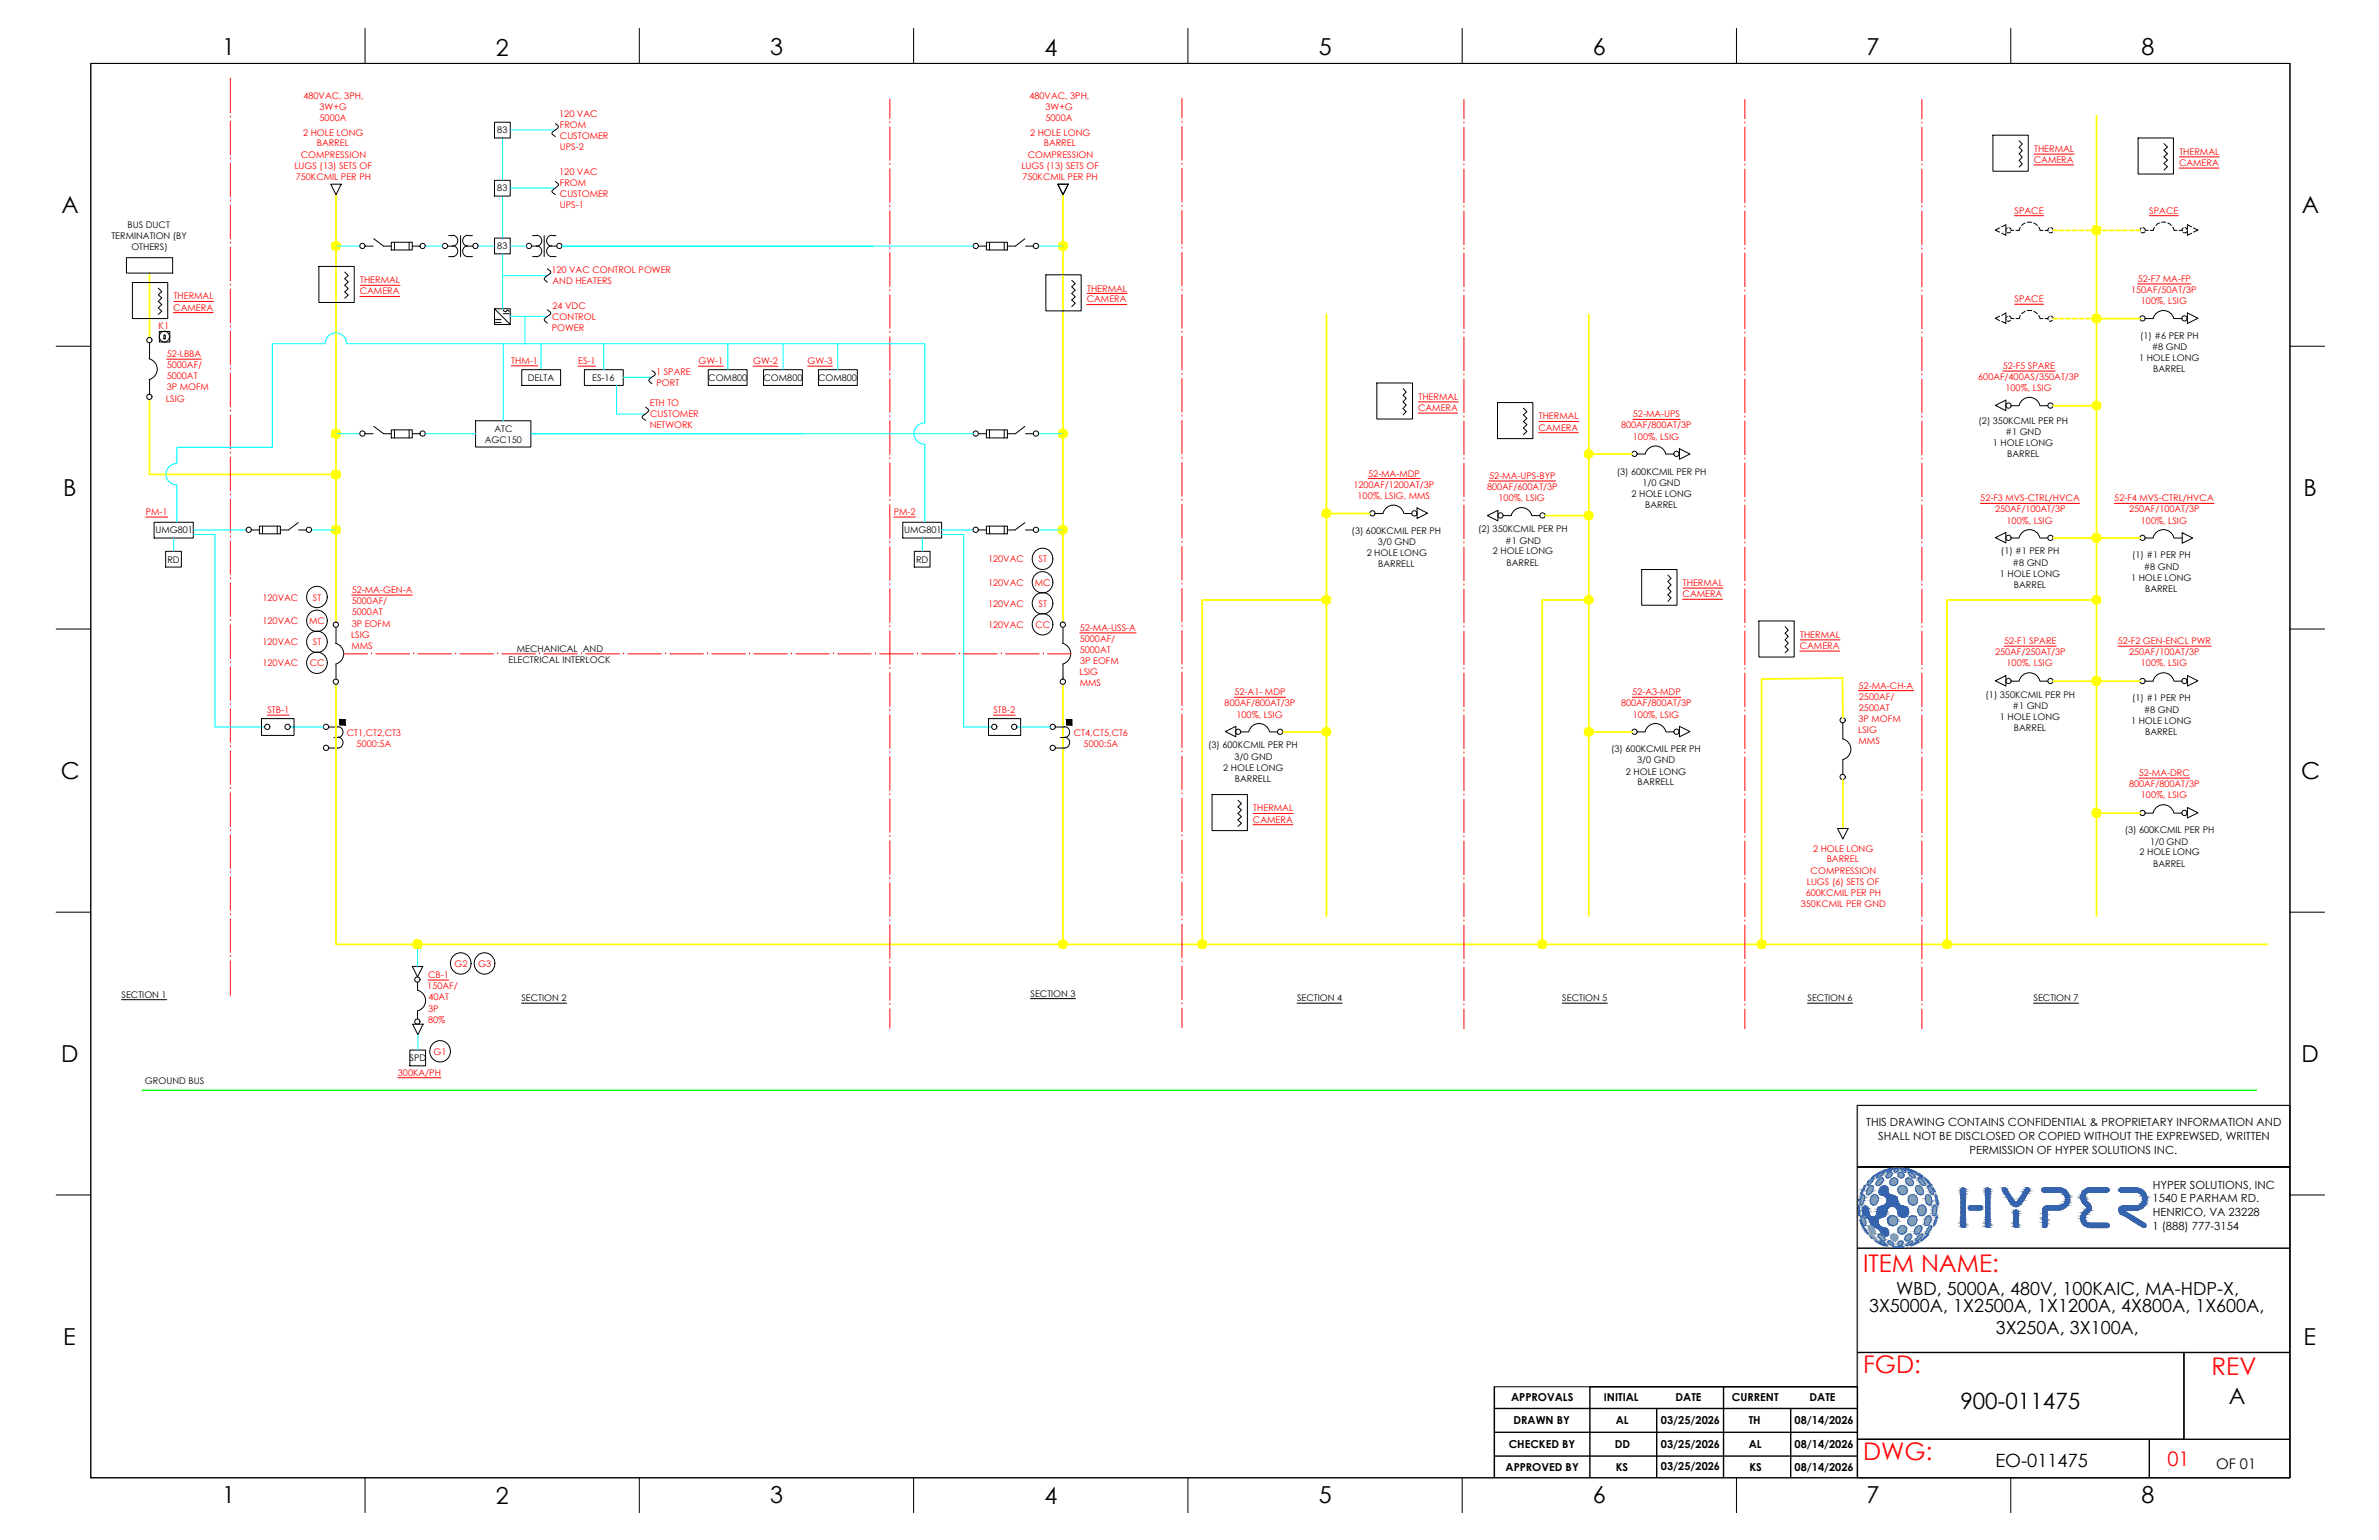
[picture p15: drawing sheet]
<svg xmlns="http://www.w3.org/2000/svg" width="432mm" height="279mm" viewBox="0 0 432 279" stroke-linecap="round" stroke-linejoin="round" font-family="sans-serif">
<defs><g id="words">
<g font-size="4.4" fill="#f00">
<text x="338.2" y="230.8">ITEM NAME:</text>
<text x="338.2" y="249.1">FGD:</text>
<text x="401.4" y="249.4">REV</text>
<text x="338.2" y="264.9">DWG:</text>
</g>
<g font-size="4.2">
<text x="40.4" y="10">1</text>
<text x="90" y="10.1">2</text>
<text x="139.8" y="10">3</text>
<text x="189.6" y="10.1">4</text>
<text x="239.4" y="10">5</text>
<text x="289.1" y="10">6</text>
<text x="338.8" y="10">7</text>
<text x="388.7" y="10">8</text>
<text x="11.1" y="38.7">A</text>
<text x="417.8" y="38.7">A</text>
<text x="11.5" y="90">B</text>
<text x="418.1" y="90">B</text>
<text x="11" y="141.3">C</text>
<text x="417.7" y="141.3">C</text>
<text x="11.1" y="192.7">D</text>
<text x="417.7" y="192.7">D</text>
<text x="11.5" y="244">E</text>
<text x="418.1" y="244">E</text>
<text x="40.4" y="272.7">1</text>
<text x="90" y="272.8">2</text>
<text x="139.8" y="272.7">3</text>
<text x="189.6" y="272.8">4</text>
<text x="239.4" y="272.7">5</text>
<text x="289.1" y="272.7">6</text>
<text x="338.8" y="272.7">7</text>
<text x="388.7" y="272.7">8</text>
</g>
<g font-size="4.1">
<text x="355.8" y="255.7">900-011475</text>
<text x="404.5" y="254.7">A</text>
</g>
<text font-size="3.6" fill="#f00" x="393.4" y="266">01</text>
<g font-size="3.3">
<text x="339.2" y="238.1">3X5000A, 1X2500A, 1X1200A, 4X800A, 1X600A,</text>
<text x="344.1" y="235">WBD, 5000A, 480V, 100KAIC, MA-HDP-X,</text>
<text x="362.2" y="242">3X250A, 3X100A,</text>
<text x="362.2" y="266.1">EO-011475</text>
</g>
<text font-size="2.7" x="402.2" y="266.5">OF 01</text>
<g font-size="2">
<text x="338.7" y="204.4">THIS DRAWING CONTAINS CONFIDENTIAL &amp; PROPRIETARY INFORMATION AND</text>
<text x="340.9" y="206.8">SHALL NOT BE DISCLOSED OR COPIED WITHOUT THE EXPREWSED, WRITTEN</text>
<text x="357.5" y="209.3">PERMISSION OF HYPER SOLUTIONS INC.</text>
<text x="390.7" y="215.7">HYPER SOLUTIONS, INC</text>
<text x="390.7" y="218.1">1540 E PARHAM RD.</text>
<text x="390.7" y="220.6">HENRICO, VA 23228</text>
<text x="390.7" y="223.2">1 (888) 777-3154</text>
<text x="274.3" y="254.3">APPROVALS</text>
<text x="291.1" y="254.3">INITIAL</text>
<text x="304.1" y="254.3">DATE</text>
<text x="314.4" y="254.3">CURRENT</text>
<text x="328.5" y="254.3">DATE</text>
<text x="273.8" y="262.8">CHECKED BY</text>
<text x="274.7" y="258.4">DRAWN BY</text>
<text x="293.1" y="262.8">DD</text>
<text x="293.3" y="258.3">AL</text>
<text x="301.5" y="258.3">03/25/2026</text>
<text x="301.5" y="262.7">03/25/2026</text>
<text x="317.4" y="258.4">TH</text>
<text x="317.4" y="262.8">AL</text>
<text x="325.7" y="258.3">08/14/2026</text>
<text x="325.7" y="262.7">08/14/2026</text>
<text x="273.3" y="266.9">APPROVED BY</text>
<text x="293.3" y="266.8">KS</text>
<text x="301.5" y="266.8">03/25/2026</text>
<text x="317.5" y="266.8">KS</text>
<text x="325.7" y="267">08/14/2026</text>
</g>
<g font-size="1.7" fill="#f00">
<text x="55.1" y="17.9">480VAC, 3PH,</text>
<text x="186.8" y="17.9">480VAC, 3PH,</text>
<text x="58" y="20">3W+G</text>
<text x="58" y="21.9">5000A</text>
<text x="101.5" y="21.2">120 VAC</text>
<text x="101.6" y="23.2">FROM</text>
<text x="189.8" y="19.9">3W+G</text>
<text x="189.8" y="21.9">5000A</text>
<text x="54.6" y="28.6">COMPRESSION</text>
<text x="55" y="24.6">2 HOLE LONG</text>
<text x="57.5" y="26.6">BARREL</text>
<text x="101.6" y="25.2">CUSTOMER</text>
<text x="101.6" y="27.2">UPS-2</text>
<text x="186.5" y="28.6">COMPRESSION</text>
<text x="187" y="24.6">2 HOLE LONG</text>
<text x="189.4" y="26.6">BARREL</text>
<text x="369.2" y="29.5">CAMERA</text>
<text x="369.2" y="27.6">THERMAL</text>
<text x="395.6" y="28.1">THERMAL</text>
<text x="53.4" y="30.6">LUGS (13) SETS OF</text>
<text x="53.7" y="32.7">750KCMIL PER PH</text>
<text x="101.5" y="31.7">120 VAC</text>
<text x="101.6" y="33.7">FROM</text>
<text x="101.6" y="35.7">CUSTOMER</text>
<text x="185.4" y="30.6">LUGS (13) SETS OF</text>
<text x="185.6" y="32.7">750KCMIL PER PH</text>
<text x="395.5" y="30.1">CAMERA</text>
<text x="101.6" y="37.7">UPS-1</text>
<text x="365.7" y="38.8">SPACE</text>
<text x="390.1" y="38.8">SPACE</text>
<text x="65.3" y="53.4">CAMERA</text>
<text x="65.4" y="51.4">THERMAL</text>
<text x="100.1" y="49.6">120 VAC CONTROL POWER</text>
<text x="100.3" y="51.6">AND HEATERS</text>
<text x="197.3" y="52.9">THERMAL</text>
<text x="386.8" y="53.2">150AF/50AT/3P</text>
<text x="388" y="51.1">52-F7 MA-FP</text>
<text x="28.8" y="59.8">K1</text>
<text x="31.5" y="56.3">CAMERA</text>
<text x="31.5" y="54.3">THERMAL</text>
<text x="100.2" y="58">CONTROL</text>
<text x="100.3" y="56">24 VDC</text>
<text x="197.3" y="54.9">CAMERA</text>
<text x="365.7" y="54.8">SPACE</text>
<text x="388.6" y="55.2">100%, LSIG</text>
<text x="30.3" y="64.8">52-LBBA</text>
<text x="100.2" y="60">POWER</text>
<text x="30.3" y="66.8">5000AF/</text>
<text x="30.3" y="68.8">5000AT</text>
<text x="30.3" y="70.8">3P MOFM</text>
<text x="92.8" y="66.1">THM-1</text>
<text x="104.9" y="66.1">ES-1</text>
<text x="119.1" y="68">1 SPARE</text>
<text x="119.2" y="70.1">PORT</text>
<text x="126.8" y="66.1">GW-1</text>
<text x="136.7" y="66.1">GW-2</text>
<text x="146.6" y="66.1">GW-3</text>
<text x="359.1" y="68.9">600AF/400AS/350AT/3P</text>
<text x="363.5" y="66.9">52-F5 SPARE</text>
<text x="364" y="71">100%, LSIG</text>
<text x="30.1" y="72.8">LSIG</text>
<text x="117.9" y="73.7">ETH TO</text>
<text x="117.9" y="77.7">NETWORK</text>
<text x="118" y="75.6">CUSTOMER</text>
<text x="257.4" y="74.6">CAMERA</text>
<text x="257.5" y="72.5">THERMAL</text>
<text x="279.3" y="76.1">THERMAL</text>
<text x="294.2" y="77.7">800AF/800AT/3P</text>
<text x="296.4" y="75.7">52-MA-UPS</text>
<text x="279.2" y="78.1">CAMERA</text>
<text x="296.4" y="79.8">100%, LSIG</text>
<text x="245.6" y="88.5">1200AF/1200AT/3P</text>
<text x="248.3" y="86.5">52-MA-MDP</text>
<text x="269.9" y="88.9">800AF/600AT/3P</text>
<text x="270.3" y="86.9">52-MA-UPS-BYP</text>
<text x="26.4" y="93.4">PM-1</text>
<text x="162.2" y="93.5">PM-2</text>
<text x="246.4" y="90.5">100%, LSIG, MMS</text>
<text x="272" y="90.9">100%, LSIG</text>
<text x="359.4" y="90.9">52-F3 MVS-CTRL/HVCA</text>
<text x="362.1" y="93">250AF/100AT/3P</text>
<text x="364.2" y="95">100%, LSIG</text>
<text x="383.8" y="90.9">52-F4 MVS-CTRL/HVCA</text>
<text x="386.4" y="93">250AF/100AT/3P</text>
<text x="388.6" y="95">100%, LSIG</text>
<text x="179.4" y="102">120VAC</text>
<text x="188.5" y="102">ST</text>
<text x="63.8" y="107.6">52-MA-GEN-A</text>
<text x="179.4" y="106.3">120VAC</text>
<text x="187.8" y="106.3">MC</text>
<text x="305.5" y="106.3">THERMAL</text>
<text x="47.7" y="113.2">120VAC</text>
<text x="47.7" y="109">120VAC</text>
<text x="56.1" y="113.2">MC</text>
<text x="56.8" y="109">ST</text>
<text x="63.8" y="109.6">5000AF/</text>
<text x="63.8" y="111.6">5000AT</text>
<text x="63.8" y="113.7">3P EOFM</text>
<text x="179.4" y="110.1">120VAC</text>
<text x="179.4" y="113.9">120VAC</text>
<text x="187.9" y="113.9">CC</text>
<text x="188.5" y="110.1">ST</text>
<text x="305.4" y="108.3">CAMERA</text>
<text x="47.7" y="117">120VAC</text>
<text x="56.8" y="117">ST</text>
<text x="63.7" y="115.7">LSIG</text>
<text x="63.8" y="117.7">MMS</text>
<text x="196" y="114.5">52-MA-USS-A</text>
<text x="196" y="116.5">5000AF/</text>
<text x="196" y="118.5">5000AT</text>
<text x="326.7" y="117.7">CAMERA</text>
<text x="326.7" y="115.7">THERMAL</text>
<text x="362.1" y="118.9">250AF/250AT/3P</text>
<text x="363.8" y="116.9">52-F1 SPARE</text>
<text x="384.4" y="116.9">52-F2 GEN-ENCL PWR</text>
<text x="386.4" y="118.9">250AF/100AT/3P</text>
<text x="47.7" y="120.9">120VAC</text>
<text x="56.2" y="120.9">CC</text>
<text x="195.9" y="122.5">LSIG</text>
<text x="196" y="124.5">MMS</text>
<text x="196.1" y="120.5">3P EOFM</text>
<text x="337.3" y="124.9">52-MA-CH-A</text>
<text x="364.2" y="120.9">100%, LSIG</text>
<text x="388.6" y="120.9">100%, LSIG</text>
<text x="48.5" y="129.4">STB-1</text>
<text x="180.3" y="129.4">STB-2</text>
<text x="222.3" y="128.2">800AF/800AT/3P</text>
<text x="224.1" y="126.1">52-A1- MDP</text>
<text x="224.4" y="130.2">100%, LSIG</text>
<text x="294.2" y="128.2">800AF/800AT/3P</text>
<text x="296.3" y="126.1">52-A3-MDP</text>
<text x="296.4" y="130.2">100%, LSIG</text>
<text x="337.3" y="131">3P MOFM</text>
<text x="337.4" y="127">2500AF/</text>
<text x="337.4" y="129">2500AT</text>
<text x="63" y="133.6">CT1,CT2,CT3</text>
<text x="64.7" y="135.5">5000:5A</text>
<text x="194.9" y="133.6">CT4,CT5,CT6</text>
<text x="196.7" y="135.5">5000:5A</text>
<text x="337.3" y="133">LSIG</text>
<text x="337.3" y="135">MMS</text>
<text x="386.4" y="142.8">800AF/800AT/3P</text>
<text x="388.2" y="140.9">52-MA-DRC</text>
<text x="227.4" y="149.2">CAMERA</text>
<text x="227.5" y="147.2">THERMAL</text>
<text x="388.6" y="144.9">100%, LSIG</text>
<text x="329.1" y="154.5">2 HOLE LONG</text>
<text x="327.9" y="160.5">LUGS (6) SETS OF</text>
<text x="328.6" y="158.5">COMPRESSION</text>
<text x="331.6" y="156.5">BARREL</text>
<text x="326.9" y="164.6">350KCMIL PER GND</text>
<text x="327.8" y="162.6">600KCMIL PER PH</text>
<text x="77.6" y="179.5">150AF/</text>
<text x="77.7" y="177.4">CB-1</text>
<text x="82.5" y="175.5">G2</text>
<text x="86.8" y="175.5">G3</text>
<text x="77.7" y="183.5">3P</text>
<text x="77.7" y="185.6">80%</text>
<text x="77.8" y="181.5">40AT</text>
<text x="78.7" y="191.4">G1</text>
<text x="72.2" y="195.2">300KA/PH</text>
</g>
<g font-size="1.7">
<text x="90.3" y="24.2">83</text>
<text x="90.3" y="34.7">83</text>
<text x="23.1" y="41.3">BUS DUCT</text>
<text x="20.2" y="43.3">TERMINATION (BY</text>
<text x="23.8" y="45.4">OTHERS)</text>
<text x="90.3" y="45.2">83</text>
<text x="388.3" y="65.5">1 HOLE LONG</text>
<text x="388.5" y="61.5">(1) #6 PER PH</text>
<text x="390.6" y="63.5">#8 GND</text>
<text x="95.8" y="69">DELTA</text>
<text x="107.5" y="69">ES-16</text>
<text x="128.6" y="69">COM800</text>
<text x="138.6" y="69">COM800</text>
<text x="148.5" y="69">COM800</text>
<text x="390.8" y="67.5">BARREL</text>
<text x="359.1" y="76.8">(2) 350KCMIL PER PH</text>
<text x="88" y="80.3">AGC150</text>
<text x="89.8" y="78.3">ATC</text>
<text x="361.7" y="80.8">1 HOLE LONG</text>
<text x="364" y="78.9">#1 GND</text>
<text x="364.3" y="82.9">BARREL</text>
<text x="293.5" y="86.1">(3) 600KCMIL PER PH</text>
<text x="298.1" y="88.1">1/0 GND</text>
<text x="296.1" y="90.1">2 HOLE LONG</text>
<text x="298.6" y="92.1">BARREL</text>
<text x="28.2" y="96.7">UMG801</text>
<text x="164.1" y="96.7">UMG801</text>
<text x="245.3" y="96.9">(3) 600KCMIL PER PH</text>
<text x="248.1" y="100.9">2 HOLE LONG</text>
<text x="250.1" y="98.9">3/0 GND</text>
<text x="268.3" y="96.6">(2) 350KCMIL PER PH</text>
<text x="271" y="100.6">2 HOLE LONG</text>
<text x="273.2" y="98.6">#1 GND</text>
<text x="363.2" y="100.6">(1) #1 PER PH</text>
<text x="387" y="101.3">(1) #1 PER PH</text>
<text x="30.4" y="102.1">RD</text>
<text x="166.3" y="102.1">RD</text>
<text x="250.2" y="102.9">BARRELL</text>
<text x="273.5" y="102.6">BARREL</text>
<text x="363" y="104.7">1 HOLE LONG</text>
<text x="365.3" y="102.6">#8 GND</text>
<text x="365.5" y="106.6">BARREL</text>
<text x="386.8" y="105.4">1 HOLE LONG</text>
<text x="389.1" y="103.3">#8 GND</text>
<text x="389.3" y="107.3">BARREL</text>
<text x="93.8" y="118.4">MECHANICAL AND</text>
<text x="92.3" y="120.3">ELECTRICAL INTERLOCK</text>
<text x="360.4" y="126.6">(1) 350KCMIL PER PH</text>
<text x="363" y="130.6">1 HOLE LONG</text>
<text x="365.3" y="128.6">#1 GND</text>
<text x="386.8" y="131.3">1 HOLE LONG</text>
<text x="387" y="127.3">(1) #1 PER PH</text>
<text x="389.1" y="129.3">#8 GND</text>
<text x="219.3" y="135.8">(3) 600KCMIL PER PH</text>
<text x="224.1" y="137.8">3/0 GND</text>
<text x="292.4" y="136.5">(3) 600KCMIL PER PH</text>
<text x="365.5" y="132.6">BARREL</text>
<text x="389.3" y="133.3">BARREL</text>
<text x="222" y="139.8">2 HOLE LONG</text>
<text x="224.1" y="141.8">BARRELL</text>
<text x="295.1" y="140.5">2 HOLE LONG</text>
<text x="297.1" y="138.5">3/0 GND</text>
<text x="297.2" y="142.5">BARRELL</text>
<text x="385.7" y="151.2">(3) 600KCMIL PER PH</text>
<text x="388.3" y="155.2">2 HOLE LONG</text>
<text x="390.2" y="153.2">1/0 GND</text>
<text x="390.8" y="157.2">BARREL</text>
<text x="22.1" y="181">SECTION 1</text>
<text x="94.6" y="181.6">SECTION 2</text>
<text x="187" y="180.8">SECTION 3</text>
<text x="235.4" y="181.6">SECTION 4</text>
<text x="283.6" y="181.6">SECTION 5</text>
<text x="328.1" y="181.6">SECTION 6</text>
<text x="369.1" y="181.6">SECTION 7</text>
<text x="26.3" y="196.7">GROUND BUS</text>
<text x="74.3" y="192.5">SPD</text>
</g>
</g></defs>
<!-- layer: GRID -->
<path d="M415.6 200.5h-78.5v67.5" fill="none" stroke="#6ec1dd" stroke-width=".25"/>
<!-- layer: REGULAR_LINE -->
<g fill="none" stroke="#000" stroke-width=".25">
<path d="M337.1 211.7h78.5M337.1 226.5h78.5M271.2 259.9h65.9M271.2 251.6v16.4M271.2 255.5h65.9M300.7 255.5v12.5M312.8 251.6v16.4M325 255.5v12.5M337.1 251.6h-48.5v16.4M337.1 245.4h78.5M396.4 245.4v15.7M271.2 264.2h65.9"/>
<path d="M337.1 261.1h78.5M390.1 261.1v6.9"/>
</g>
<!-- layer: 0 -->
<g fill="none" stroke="#000" stroke-width=".18">
<path d="M16.5 11.5h399.1v256.6h-399.1zM66.3 5.2v6.3M116 5.2v6.3M165.8 5.2v6.3M215.6 5.2v6.3M265.4 5.2v6.3M315.2 5.2v6.3M365 5.2v6.3M60 33.4h1.9l-.9 1.9zM100.8 32.9l.6 .6-1.2 1.2 .6 .6M100.8 22.4l.6 .6a1.64 1.64 0 0 1-1 .9l-.2 .3v.1l.6 .5M192 33.4h1.9l-1 1.9z"/>
<path d="M361.7 24.5h6.4v6.6h-6.4zM366.5 25.5l.6 .6-.6 .6 .6 .6-.6 .6 .6 .6-.6 .6 .6 .6-.6 .6M388.1 25h6.4v6.6h-6.4zM392.8 26l.6 .7-.6 .6 .6 .6-.6 .6 .6 .5-.6 .7 .6 .5-.6 .7M23 46.8h8.3v2.7h-8.3zM24 51.3h6.4v6.5h-6.4zM28.7 52.3l.7 .6-.7 .6 .7 .6-.7 .6 .7 .6-.7 .5 .7 .7-.7 .5M57.9 48.3h6.4v6.6h-6.4zM62.6 49.4l.6 .6-.6 .6 .6 .5-.6 .7 .6 .5-.6 .7 .6 .5-.6 .6M66.3 44.7h1.4M67.8 43.3l1.8 1.4h1.4M71 44h3.8v1.4h-3.8z"/>
<path d="M71.6 44v1.4M74.3 44v1.4M74.8 44.7h1.5M81.4 42.7h.8M82.2 44.6a.99 .99 0 0 1 .9 1 .99 .99 0 0 1-.9 1h-.8M82.2 42.7a.99 .99 0 0 1 .9 1 .99 .99 0 0 1-.9 1h-.9M84.9 44.6a.99 .99 0 0 0-.9 1 .99 .99 0 0 0 .9 1M84.9 42.7a.99 .99 0 0 0-.9 1 .99 .99 0 0 0 .9 1M84.9 44.7h1M84.9 42.7h.9M84.9 46.6h.9M91.3 56.3l.5 .3 .2-.3 .4 .2"/>
<path d="M96.7 42.7h.7M97.4 44.6a.99 .99 0 0 1 .9 1 .99 .99 0 0 1-.9 1h-.7M97.4 42.7a.99 .99 0 0 1 .9 1 .99 .99 0 0 1-.9 1h-.9M99.3 48.8l.7 .6-1.2 1v.4l.5 .4M99.3 56.2l.7 .6-1.2 1.2 .5 .6M100.1 44.6a.99 .99 0 0 0-.9 1 .99 .99 0 0 0 .9 1h.8M100.1 42.7a.99 .99 0 0 0-.9 1 .99 .99 0 0 0 .9 1h1M100.2 42.7h.7M177.6 44.7h1.4M179 44h3.8v1.4h-3.8zM179.6 44v1.4M182.3 44v1.4"/>
<path d="M186 43.3l-1.7 1.4h-1.5M186.1 44.7h1.5M189.8 49.9h6.4v6.5h-6.4zM194.5 50.9l.7 .5-.7 .6 .7 .7-.7 .5 .7 .7-.7 .5 .7 .6-.7 .6M362.9 57.4l-.7 .3 .7 .5M362.9 41.4l-.7 .3 .7 .4M363.3 41.2l.8-.4v.7M363.3 57.2l.8-.4v.7M364.1 58v.7l-.8-.4M364.1 41.9v.8l-.8-.4M364.3 57.4a.36 .36 0 0 0-.2 .6M364.3 41.4a.38 .38 0 0 0-.2 .5"/>
<path d="M364.6 57.4l.4 .2v.2h.5M364.6 41.3l.3 .1 .1 .4h.5M364.9 58.1l-.3 .2-.3-.1M364.9 42.1l-.3 .1h-.3M366.7 57.2l-.2 .6h-.6M366.7 41.2l-.2 .6h-.6M367.6 56.5l-.7 .4M367.6 40.5l-.7 .4M367.9 56.3h.9M367.9 40.3h.9M369.2 56.5l.6 .4M369.2 40.5l.6 .4"/>
<path d="M370 57.2l.3 .6h.5M370 41.2l.3 .6h.5M371.2 57.8h.5M371.2 41.8h.5M371.9 57.4a.36 .36 0 0 0-.1 .6M371.9 41.4a.38 .38 0 0 0-.1 .5M372.3 57.4l.3 .2v.2M372.3 41.3l.2 .1 .1 .4M372.5 58.1l-.3 .2-.3-.1M372.5 42.1l-.2 .1h-.4M388.6 41.4l-.1 .1v.4M389 41.3a.44 .44 0 0 1 .4 .5h.5"/>
<path d="M389.3 42.1a.45 .45 0 0 1-.7 .1M389.4 57.8h1.4M390.8 57.8a1.94 1.94 0 0 1 1.9-1.5 1.94 1.94 0 0 1 1.9 1.5M391.1 41.2l-.3 .6h-.5M392 40.5l-.7 .4M392.3 40.3h.8M393.5 40.5l.6 .4M394.4 41.2l.2 .6h.5M394.6 57.8h1.5M395.5 41.8h.6M396.3 41.4l-.2 .1v.4M396.6 41.3a.44 .44 0 0 1 .4 .5"/>
<path d="M396.9 42.1a.45 .45 0 0 1-.6 .1M397 56.8l1.9 .9-1.9 1zM397 41.9v.8l.8-.4M397.8 41.2l-.8-.4v.7M398.1 41.4l.8 .3-.8 .4M10.2 62.8h6.3M27.1 65.1a1.94 1.94 0 0 1 1.4 1.9 1.94 1.94 0 0 1-1.4 1.9M27.1 62.2v2.9M27.1 68.9v2.7M28.9 60.1h1.9v2h-1.9zM29.7 60.8h.3v.7h-.3zM66.3 78.7h1.4"/>
<path d="M67.8 77.4l1.8 1.3h1.4M71 78h3.8v1.5h-3.8zM71.6 78v1.5M74.3 78v1.5M74.8 78.7h1.5M117.2 73.9l.6 .6-1.2 1.1 .6 .7M118.3 67.3l.6 .4 .1 .1-.2 .3a1.1 1.1 0 0 0-1 1.1l.5 .4M177.6 78.7h1.4M179 78h3.8v1.5h-3.8zM179.6 78v1.5M182.3 78v1.5M186 77.4l-1.7 1.3h-1.5"/>
<path d="M186.1 78.7h1.5M249.9 69.5h6.5v6.5h-6.5zM254.7 70.5l.5 .6-.5 .6 .5 .6-.5 .6 .5 .6-.5 .6 .5 .6-.5 .6M271.8 73h6.4v6.6h-6.4zM276.5 74.1l.6 .6-.6 .6 .6 .6-.6 .6 .6 .5-.6 .7 .6 .5-.6 .7M362.2 73.5l1.9-.9v1.9zM365 73.6h1.5M366.5 73.6a1.94 1.94 0 0 1 1.9-1.5 1.94 1.94 0 0 1 1.8 1.5M370.3 73.6h1.4M415.6 62.8h6.3M45.7 96.2h1.4M47.1 95.5h3.8v1.4h-3.8z"/>
<path d="M47.7 95.5v1.4M50.3 95.5v1.4M54.1 94.8l-1.7 1.4h-1.5M54.2 96.2h1.5M177.6 96.2h1.4M179 95.5h3.8v1.4h-3.8zM179.6 95.5v1.4M182.3 95.5v1.4M186 94.8l-1.8 1.4h-1.4M186.1 96.2h1.4M249.6 93.2h1.4M251 93.1a1.94 1.94 0 0 1 1.9-1.5 1.94 1.94 0 0 1 1.9 1.5"/>
<path d="M254.9 93.2h1.4M257.2 92.2l1.9 .9-1.9 1zM270 93.5l1.9-.9v1.9zM272.8 93.5l1.5 .1a1.94 1.94 0 0 1 1.9-1.5 1.94 1.94 0 0 1 1.8 1.5M278.1 93.5h1.4M297.2 82.4h1.4M298.6 82.4a1.94 1.94 0 0 1 1.9-1.5 1.94 1.94 0 0 1 1.9 1.5M302.4 82.4h1.5M304.8 81.4l1.9 1-1.9 .9zM362.2 97.6l1.9-1v1.9zM365 97.6h1.5M366.5 97.6a1.94 1.94 0 0 1 1.9-1.5 1.94 1.94 0 0 1 1.8 1.5"/>
<path d="M370.3 97.6h1.4M389.4 97.6h1.4M390.8 97.6a1.94 1.94 0 0 1 1.9-1.5 1.94 1.94 0 0 1 1.9 1.5M394.6 97.6h1.5M396.1 96.7l1.9 .9-1.9 1zM10.2 114.1h6.3M60.9 116.7a1.94 1.94 0 0 1 1.5 1.9 1.94 1.94 0 0 1-1.5 1.9M61 113.9v2.8M192.9 116.7a1.94 1.94 0 0 1 1.4 1.9 1.94 1.94 0 0 1-1.4 1.9M192.9 113.9v2.8M298 103.3h6.4v6.5h-6.4zM302.7 104.3l.6 .6-.6 .6 .6 .6-.6 .6 .6 .6-.6 .6 .6 .6-.6 .6"/>
<path d="M319.2 112.7h6.5v6.5h-6.5zM324 113.7l.6 .6-.6 .6 .6 .6-.6 .6 .6 .6-.6 .6 .6 .6-.6 .5M415.6 114.1h6.3M47.5 130.4h5.9v3h-5.9zM59.7 131.9h1.7M61 120.5v2.7M61.3 131.8a.99 .99 0 0 1 1 1 .99 .99 0 0 1-1 1h-.7M61.3 133.7a.99 .99 0 0 1 1 1 .99 .99 0 0 1-1 1h-1.6M61.7 130.6h.9v.9h-.9zM179.4 130.4h5.9v3h-5.9zM191.6 131.9h1.7M191.6 135.7h1.7"/>
<path d="M192.5 133.8h.8M192.9 120.5v2.7M193.2 131.8a.99 .99 0 0 1 .9 1 .99 .99 0 0 1-.9 1M193.2 133.7a.99 .99 0 0 1 .9 1 .99 .99 0 0 1-.9 1M193.6 130.6h.9v.9h-.9zM222.4 132.7l1.9-.9v1.9zM225.3 132.8h1.4M226.7 132.7a1.94 1.94 0 0 1 1.8-1.4 1.94 1.94 0 0 1 1.9 1.4M230.5 132.8h1.4M297.2 132.8h1.4M298.6 132.7a1.94 1.94 0 0 1 1.9-1.4 1.94 1.94 0 0 1 1.9 1.4M302.4 132.8h1.5"/>
<path d="M304.8 131.8l1.9 .9-1.9 1zM334.5 131.1v3a1.94 1.94 0 0 1 1.4 1.8 1.94 1.94 0 0 1-1.4 1.9M334.5 137.9v2.6M362.2 123.5l1.9-.9v1.9zM365 123.6h1.5M366.5 123.5a1.94 1.94 0 0 1 1.9-1.4 1.94 1.94 0 0 1 1.8 1.4M370.3 123.6h1.4M389.4 123.6h1.4M390.8 123.5a1.94 1.94 0 0 1 1.9-1.4 1.94 1.94 0 0 1 1.9 1.4M394.6 123.6h1.5M397 122.6l1.9 .9-1.9 1zM220 144.2h6.4v6.5h-6.4z"/>
<path d="M224.7 145.2l.6 .6-.6 .6 .6 .6-.6 .6 .6 .6-.6 .5 .6 .7-.6 .5M333.5 150.3h1.9l-.9 1.9zM389.4 147.5h1.4M390.8 147.5a1.94 1.94 0 0 1 1.9-1.5 1.94 1.94 0 0 1 1.9 1.5M394.6 147.5h1.5M397 146.5l1.9 1-1.9 .9zM10.2 165.5h6.3M74.8 175.3h1.9l-.9 1.9zM75.8 178.2v1.4a1.94 1.94 0 0 1 1.4 1.9 1.94 1.94 0 0 1-1.4 1.9M415.6 165.5h6.3M22.1 181.4h8.2M74.9 185.8h1.9l-1 1.9z"/>
<path d="M75.8 183.5v1.4M94.6 182h8.2M187 181.2h8.2M235.4 182h8.2M283.6 182h8.1M328.1 182h8.2M369.1 182h8.2M10.2 216.8h6.3M337.1 211.7h78.5M415.6 216.8h6.3M337.1 245.4h59.3v15.7h-59.3M66.3 268.1v6.4"/>
<path d="M116 268.1v6.4M165.8 268.1v6.4M215.6 268.1v6.4M265.4 268.1v6.4M271.2 268v-16.4h65.9v16.4M315.2 268.1v6.4M365 268.1v6.4"/>
<circle cx="65.8" cy="44.6" r=".48"/>
<circle cx="76.7" cy="44.6" r=".48"/>
<circle cx="80.8" cy="44.6" r=".48"/>
<circle cx="86.3" cy="44.6" r=".48"/>
<circle cx="96" cy="44.6" r=".48"/>
<circle cx="101.5" cy="44.6" r=".48"/>
<circle cx="177.1" cy="44.6" r=".48"/>
<circle cx="188" cy="44.6" r=".48"/>
<circle cx="388.9" cy="57.8" r=".48"/>
<circle cx="396.5" cy="57.8" r=".48"/>
<circle cx="27.1" cy="61.7" r=".48"/>
<circle cx="27.1" cy="72" r=".48"/>
<circle cx="29.8" cy="61.1" r=".95"/>
<circle cx="65.8" cy="78.7" r=".48"/>
<circle cx="76.7" cy="78.7" r=".48"/>
<circle cx="177.1" cy="78.7" r=".48"/>
<circle cx="188" cy="78.7" r=".48"/>
<circle cx="364.5" cy="73.6" r=".48"/>
<circle cx="372.2" cy="73.6" r=".48"/>
<circle cx="45.1" cy="96.1" r=".48"/>
<circle cx="56.1" cy="96.1" r=".48"/>
<circle cx="177.1" cy="96.1" r=".48"/>
<circle cx="188" cy="96.1" r=".48"/>
<circle cx="249.1" cy="93.1" r=".48"/>
<circle cx="256.7" cy="93.1" r=".48"/>
<circle cx="272.3" cy="93.5" r=".48"/>
<circle cx="280" cy="93.5" r=".48"/>
<circle cx="296.7" cy="82.3" r=".48"/>
<circle cx="304.3" cy="82.3" r=".48"/>
<circle cx="364.5" cy="97.6" r=".48"/>
<circle cx="372.2" cy="97.6" r=".48"/>
<circle cx="388.9" cy="97.6" r=".48"/>
<circle cx="57.5" cy="112.6" r="1.91"/>
<circle cx="57.5" cy="116.4" r="1.91"/>
<circle cx="57.5" cy="108.3" r="1.91"/>
<circle cx="61" cy="113.3" r=".48"/>
<circle cx="189.2" cy="109.5" r="1.91"/>
<circle cx="189.2" cy="113.3" r="1.91"/>
<circle cx="189.2" cy="101.4" r="1.91"/>
<circle cx="189.2" cy="105.6" r="1.91"/>
<circle cx="192.9" cy="113.3" r=".48"/>
<circle cx="48.5" cy="131.9" r=".48"/>
<circle cx="52.2" cy="131.9" r=".48"/>
<circle cx="57.5" cy="120.3" r="1.91"/>
<circle cx="59.2" cy="131.9" r=".48"/>
<circle cx="59.2" cy="135.7" r=".48"/>
<circle cx="61" cy="123.7" r=".48"/>
<circle cx="180.5" cy="131.9" r=".48"/>
<circle cx="184.1" cy="131.9" r=".48"/>
<circle cx="191.1" cy="131.9" r=".48"/>
<circle cx="191.1" cy="135.7" r=".48"/>
<circle cx="192.9" cy="123.7" r=".48"/>
<circle cx="224.7" cy="132.8" r=".48"/>
<circle cx="232.3" cy="132.8" r=".48"/>
<circle cx="296.7" cy="132.8" r=".48"/>
<circle cx="304.3" cy="132.8" r=".48"/>
<circle cx="334.5" cy="130.7" r=".48"/>
<circle cx="364.5" cy="123.6" r=".48"/>
<circle cx="372.2" cy="123.6" r=".48"/>
<circle cx="388.9" cy="123.6" r=".48"/>
<circle cx="396.5" cy="123.6" r=".48"/>
<circle cx="334.5" cy="141" r=".48"/>
<circle cx="388.9" cy="147.5" r=".48"/>
<circle cx="396.5" cy="147.5" r=".48"/>
<circle cx="75.8" cy="177.7" r=".48"/>
<circle cx="83.6" cy="174.8" r="1.91"/>
<circle cx="87.9" cy="174.8" r="1.91"/>
<circle cx="75.8" cy="185.3" r=".48"/>
<circle cx="79.8" cy="190.7" r="1.91"/>
</g>
<g fill="#000" stroke="#000" stroke-width=".18">
<path d="M61.7 130.6l.9 .9v-.9zM61.7 130.6l.9 .9h-.9z"/>
<path d="M193.6 130.6l.9 .9v-.9zM193.6 130.6l.9 .9h-.9z"/>
</g>
<!-- layer: DEVICE -->
<g fill="none" stroke="#000" stroke-width=".18">
<path d="M89.8 32.7h2.8v2.9h-2.8zM89.8 22.2h2.8v2.8h-2.8zM83.6 42.7v3.9M89.8 56l2.8 2.9h-2.8v-2.9h2.8v2.9M89.8 43.2h2.8v2.9h-2.8zM89.9 58.5h1.1M89.9 58h1.1M91.3 56.9h1.1M98.8 42.7v3.9M86.3 76.3h10.1v4.8h-10.1zM94.7 67.1h7.1v2.8h-7.1zM106.1 67.1h7v2.8h-7z"/>
<path d="M128.6 67.1h7v2.8h-7zM138.6 67.1h7v2.8h-7zM148.6 67.1h7v2.8h-7zM28 94.8h7.1v2.8h-7.1zM163.9 94.8h7v2.8h-7zM30.1 100h2.8v2.9h-2.8zM166 100h2.8v2.9h-2.8zM74.4 190.5h2.8v2.9h-2.8zM337.1 211.7h78.5"/>
</g>
<!-- layer: TEXT -->
<g fill="none" stroke="#f00" stroke-width=".18">
<path d="M365.7 39.1h5.2M369.2 29.9h7.2M369.2 28h7.3M390.1 39.1h5.3M395.5 30.5h7.2M395.6 28.5h7.2M31.5 56.7h7.2M31.5 54.7h7.3M65.3 53.8h7.2M65.4 51.8h7.2M197.3 55.3h7.2M197.3 53.2h7.3"/>
<path d="M365.7 55.2h5.2M388 51.5h9.7M30.3 65.2h6.2M92.8 66.4h4.8M104.9 66.4h3.2M126.8 66.4h4.5M136.7 66.4h4.5M146.6 66.4h4.5M257.4 74.9h7.2M257.5 72.9h7.2M279.2 78.5h7.3M279.3 76.5h7.2"/>
<path d="M296.4 76.1h8.6M363.5 67.3h9.5M26.4 93.8h4M162.2 93.8h3.9M248.3 86.8h9.5M270.3 87.3h12M359.4 91.3h18.1M383.8 91.3h18.1M63.8 108h11M196 114.8h10.2M305.4 108.7h7.2M305.5 106.7h7.2"/>
<path d="M326.7 118.1h7.2M326.7 116.1h7.3M363.8 117.2h9.4M384.4 117.2h16.9M48.5 129.7h4M180.3 129.7h3.9M224.1 126.5h9.2M296.3 126.5h8.8M337.3 125.3h10M227.4 149.6h7.3M227.5 147.6h7.2M388.2 141.2h9.3"/>
<path d="M77.7 177.8h3.7M72.2 195.5h7.8"/>
</g>
<!-- layer: BUS -->
<g fill="none" stroke="#ff0" stroke-width=".32">
<path d="M61 35.3v77.6M192.9 35.3v77.6M380.5 21v145.2M27.1 49.5v11.7M240.8 57v109.2M288.4 57v109.2M372.6 57.8h.8M372.6 41.8h.8M373.8 57.8h.8M373.8 41.8h.8M375 57.8h.8M375 41.8h.8"/>
<path d="M376.2 57.8h.8M376.2 41.8h.8M377.4 57.8h.8M377.4 41.8h.8M378.6 57.8h.8M378.6 41.8h.8M379.8 57.8h8.7M379.8 41.8h1.5M381.7 41.8h.8M382.9 41.8h.8M384.1 41.8h.8M385.3 41.8h.7"/>
<path d="M386.5 41.8h.8M387.6 41.8h.9M27.1 72.5v13.6h33.1M372.6 73.6h7.9M240.8 93.2h7.8M280.4 93.5h8M288.4 82.4h7.9M372.6 97.6h15.9M240.8 108.9h-22.6v62.4M288.4 108.9h-8.5v62.4M379.8 108.9h-26.4v62.4M61 124.2v47.1h350.6"/>
<path d="M192.9 123v.2M192.9 124.2v47.1M232.9 132.8h7.9M288.4 132.8h7.9M334.5 130.2l-.1-7.2-14.6 .2v48.1M372.6 123.6h15.9M334.5 141.5v8.8M380.5 147.5h8"/>
<circle cx="61" cy="44.6" r=".73"/>
<circle cx="192.9" cy="44.6" r=".73"/>
<circle cx="380.5" cy="41.8" r=".73"/>
<circle cx="380.5" cy="57.8" r=".73"/>
<circle cx="61" cy="78.7" r=".73"/>
<circle cx="192.9" cy="78.7" r=".73"/>
<circle cx="380.5" cy="73.6" r=".73"/>
<circle cx="61" cy="86.1" r=".73"/>
<circle cx="61" cy="96.1" r=".73"/>
<circle cx="192.8" cy="96.1" r=".73"/>
<circle cx="240.7" cy="93.1" r=".73"/>
<circle cx="288.3" cy="93.5" r=".73"/>
<circle cx="288.3" cy="82.3" r=".73"/>
<circle cx="380.5" cy="97.6" r=".73"/>
<circle cx="240.7" cy="108.8" r=".73"/>
<circle cx="288.3" cy="108.8" r=".73"/>
<circle cx="380.5" cy="108.8" r=".73"/>
<circle cx="240.7" cy="132.8" r=".73"/>
<circle cx="288.3" cy="132.8" r=".73"/>
<circle cx="380.5" cy="123.6" r=".73"/>
<circle cx="380.5" cy="147.5" r=".73"/>
<circle cx="75.8" cy="171.3" r=".73"/>
<circle cx="192.9" cy="171.3" r=".73"/>
<circle cx="218.2" cy="171.3" r=".73"/>
<circle cx="279.9" cy="171.3" r=".73"/>
<circle cx="319.7" cy="171.3" r=".73"/>
<circle cx="353.4" cy="171.3" r=".73"/>
</g>
<g fill="#ff0" stroke="#ff0" stroke-width=".18">
<path d="M60.9 85.4h.3zM60.8 85.4h.4z"/>
<path d="M60.8 85.4l.5 .1zM60.7 85.5h.6z"/>
<path d="M60.7 85.5h.7zM60.5 85.5h.9z"/>
<path d="M60.5 85.5l1 .1zM60.4 85.6h1.1z"/>
<path d="M60.4 85.6l1.2 .1-.1-.1zM60.4 85.6l1.2 .1h-1.2z"/>
<path d="M60.4 85.7l1.2 .2v-.2zM60.4 85.7l1.2 .2h-1.3z"/>
<path d="M60.3 85.9l1.4 .1-.1-.1zM60.3 85.9l1.4 .1h-1.4z"/>
<path d="M60.3 86l1.4 .1v-.1zM60.3 86l1.4 .1h-1.5z"/>
<path d="M60.2 86.1l1.5 .1v-.1zM60.2 86.1l1.5 .1h-1.4z"/>
<path d="M60.3 86.2l1.3 .2 .1-.2zM60.3 86.2l1.3 .2h-1.3z"/>
<path d="M60.3 86.4l1.3 .1v-.1zM60.3 86.4l1.3 .1h-1.2z"/>
<path d="M60.4 86.5h1.2zM60.4 86.5l1.1 .1z"/>
<path d="M60.4 86.6l1 .1 .1-.1zM60.4 86.6l1 .1h-.9z"/>
<path d="M60.5 86.7h.9zM60.5 86.7l.8 .1z"/>
<path d="M60.7 86.8h.6zM60.7 86.8h.5z"/>
<path d="M60.8 86.8h.4zM60.8 86.8h.3z"/>
<path d="M60.9 85.4h.3zM60.8 85.4h.4z"/>
<path d="M60.8 85.4l.5 .1zM60.7 85.5h.6z"/>
<path d="M60.7 85.5h.7zM60.5 85.5h.9z"/>
<path d="M60.5 85.5l1 .1zM60.4 85.6h1.1z"/>
<path d="M60.4 85.6l1.2 .1-.1-.1zM60.4 85.6l1.2 .1h-1.2z"/>
<path d="M60.4 85.7l1.2 .2v-.2zM60.4 85.7l1.2 .2h-1.3z"/>
<path d="M60.3 85.9l1.4 .1-.1-.1zM60.3 85.9l1.4 .1h-1.4z"/>
<path d="M60.3 86l1.4 .1v-.1zM60.3 86l1.4 .1h-1.5z"/>
<path d="M60.2 86.1l1.5 .1v-.1zM60.2 86.1l1.5 .1h-1.4z"/>
<path d="M60.3 86.2l1.3 .2 .1-.2zM60.3 86.2l1.3 .2h-1.3z"/>
<path d="M60.3 86.4l1.3 .1v-.1zM60.3 86.4l1.3 .1h-1.2z"/>
<path d="M60.4 86.5h1.2zM60.4 86.5l1.1 .1z"/>
<path d="M60.4 86.6l1 .1 .1-.1zM60.4 86.6l1 .1h-.9z"/>
<path d="M60.5 86.7h.9zM60.5 86.7l.8 .1z"/>
<path d="M60.7 86.8h.6zM60.7 86.8h.5z"/>
<path d="M60.8 86.8h.4zM60.8 86.8h.3z"/>
<path d="M60.9 95.5h.3zM60.8 95.5h.4z"/>
<path d="M60.8 95.5h.5zM60.7 95.5h.6z"/>
<path d="M60.7 95.5l.7 .1zM60.5 95.6h.9z"/>
<path d="M60.5 95.6h1zM60.4 95.6h1.1z"/>
<path d="M60.4 95.6l1.2 .2-.1-.2zM60.4 95.6l1.2 .2h-1.2z"/>
<path d="M60.4 95.8l1.2 .1v-.1zM60.4 95.8l1.2 .1h-1.3z"/>
<path d="M60.3 95.9l1.4 .1-.1-.1zM60.3 95.9l1.4 .1h-1.4z"/>
<path d="M60.3 96l1.4 .2v-.2zM60.3 96l1.4 .2h-1.5z"/>
<path d="M60.2 96.2l1.5 .1v-.1zM60.2 96.2l1.5 .1h-1.4z"/>
<path d="M60.3 96.3l1.3 .1 .1-.1zM60.3 96.3l1.3 .1h-1.3z"/>
<path d="M60.3 96.4l1.3 .1v-.1zM60.3 96.4l1.3 .1h-1.2z"/>
<path d="M60.4 96.5l1.1 .2 .1-.2zM60.4 96.5l1.1 .2h-1.1z"/>
<path d="M60.4 96.7h1.1zM60.4 96.7h1z"/>
<path d="M60.5 96.7h.9zM60.5 96.7l.8 .1z"/>
<path d="M60.7 96.8h.6zM60.7 96.8l.5 .1z"/>
<path d="M60.8 96.9h.4zM60.8 96.9h.3z"/>
<path d="M60.9 95.5h.3zM60.8 95.5h.4z"/>
<path d="M60.8 95.5h.5zM60.7 95.5h.6z"/>
<path d="M60.7 95.5l.7 .1zM60.5 95.6h.9z"/>
<path d="M60.5 95.6h1zM60.4 95.6h1.1z"/>
<path d="M60.4 95.6l1.2 .2-.1-.2zM60.4 95.6l1.2 .2h-1.2z"/>
<path d="M60.4 95.8l1.2 .1v-.1zM60.4 95.8l1.2 .1h-1.3z"/>
<path d="M60.3 95.9l1.4 .1-.1-.1zM60.3 95.9l1.4 .1h-1.4z"/>
<path d="M60.3 96l1.4 .2v-.2zM60.3 96l1.4 .2h-1.5z"/>
<path d="M60.2 96.2l1.5 .1v-.1zM60.2 96.2l1.5 .1h-1.4z"/>
<path d="M60.3 96.3l1.3 .1 .1-.1zM60.3 96.3l1.3 .1h-1.3z"/>
<path d="M60.3 96.4l1.3 .1v-.1zM60.3 96.4l1.3 .1h-1.2z"/>
<path d="M60.4 96.5l1.1 .2 .1-.2zM60.4 96.5l1.1 .2h-1.1z"/>
<path d="M60.4 96.7h1.1zM60.4 96.7h1z"/>
<path d="M60.5 96.7h.9zM60.5 96.7l.8 .1z"/>
<path d="M60.7 96.8h.6zM60.7 96.8l.5 .1z"/>
<path d="M60.8 96.9h.4zM60.8 96.9h.3z"/>
<path d="M75.7 170.6h.3zM75.6 170.6h.4z"/>
<path d="M75.6 170.6l.5 .1zM75.5 170.7h.6z"/>
<path d="M75.5 170.7l.7 .1zM75.3 170.8h.9z"/>
<path d="M75.3 170.8h1zM75.3 170.8h1z"/>
<path d="M75.3 170.8l1.1 .2-.1-.2zM75.3 170.8l1.1 .2h-1.3z"/>
<path d="M75.1 171l1.3 .1v-.1zM75.1 171l1.3 .1h-1.3z"/>
<path d="M75.1 171.1l1.4 .1-.1-.1zM75.1 171.1l1.4 .1h-1.4z"/>
<path d="M75.1 171.2l1.4 .1v-.1zM75.1 171.2l1.4 .1h-1.4z"/>
<path d="M75.1 171.3l1.4 .2v-.2zM75.1 171.3l1.4 .2h-1.4z"/>
<path d="M75.1 171.5l1.3 .1 .1-.1zM75.1 171.5l1.3 .1h-1.3z"/>
<path d="M75.1 171.6l1.3 .1v-.1zM75.1 171.6l1.3 .1h-1.3z"/>
<path d="M75.1 171.7h1.3zM75.1 171.7l1.2 .1z"/>
<path d="M75.3 171.8l.9 .1 .1-.1zM75.3 171.8l.9 .1h-.9z"/>
<path d="M75.3 171.9h.9zM75.3 171.9l.8 .1z"/>
<path d="M75.5 172h.6zM75.5 172h.5z"/>
<path d="M75.6 172h.4zM75.6 172h.2z"/>
<path d="M75.7 170.6h.3zM75.6 170.6h.4z"/>
<path d="M75.6 170.6l.5 .1zM75.5 170.7h.6z"/>
<path d="M75.5 170.7l.7 .1zM75.3 170.8h.9z"/>
<path d="M75.3 170.8h1zM75.3 170.8h1z"/>
<path d="M75.3 170.8l1.1 .2-.1-.2zM75.3 170.8l1.1 .2h-1.3z"/>
<path d="M75.1 171l1.3 .1v-.1zM75.1 171l1.3 .1h-1.3z"/>
<path d="M75.1 171.1l1.4 .1-.1-.1zM75.1 171.1l1.4 .1h-1.4z"/>
<path d="M75.1 171.2l1.4 .1v-.1zM75.1 171.2l1.4 .1h-1.4z"/>
<path d="M75.1 171.3l1.4 .2v-.2zM75.1 171.3l1.4 .2h-1.4z"/>
<path d="M75.1 171.5l1.3 .1 .1-.1zM75.1 171.5l1.3 .1h-1.3z"/>
<path d="M75.1 171.6l1.3 .1v-.1zM75.1 171.6l1.3 .1h-1.3z"/>
<path d="M75.1 171.7h1.3zM75.1 171.7l1.2 .1z"/>
<path d="M75.3 171.8l.9 .1 .1-.1zM75.3 171.8l.9 .1h-.9z"/>
<path d="M75.3 171.9h.9zM75.3 171.9l.8 .1z"/>
<path d="M75.5 172h.6zM75.5 172h.5z"/>
<path d="M75.6 172h.4zM75.6 172h.2z"/>
<path d="M60.9 78l.3 .1zM60.8 78.1h.4z"/>
<path d="M60.8 78.1h.5zM60.7 78.1h.6z"/>
<path d="M60.7 78.1h.7zM60.5 78.1h.9z"/>
<path d="M60.5 78.1l1 .1-.1-.1zM60.5 78.1l1 .1h-1.1z"/>
<path d="M60.4 78.2l1.2 .2-.1-.2zM60.4 78.2l1.2 .2h-1.2z"/>
<path d="M60.4 78.4h1.2zM60.4 78.4h1.2z"/>
<path d="M60.3 78.4l1.4 .2-.1-.2zM60.3 78.4l1.4 .2h-1.4z"/>
<path d="M60.3 78.6l1.4 .1v-.1zM60.3 78.6l1.4 .1h-1.5z"/>
<path d="M60.2 78.7l1.5 .2v-.2zM60.2 78.7l1.5 .2h-1.4z"/>
<path d="M60.3 78.9l1.3 .1 .1-.1zM60.3 78.9l1.3 .1h-1.3z"/>
<path d="M60.3 79h1.3zM60.3 79l1.3 .1z"/>
<path d="M60.4 79.1l1.1 .1 .1-.1zM60.4 79.1l1.1 .1h-1.1z"/>
<path d="M60.4 79.2h1.1zM60.4 79.2l1 .1z"/>
<path d="M60.5 79.3l.8 .1 .1-.1zM60.5 79.3l.8 .1h-.6z"/>
<path d="M60.7 79.4h.6zM60.7 79.4h.5z"/>
<path d="M60.8 79.4h.4zM60.8 79.4l.3 .1z"/>
<path d="M60.9 78l.3 .1zM60.8 78.1h.4z"/>
<path d="M60.8 78.1h.5zM60.7 78.1h.6z"/>
<path d="M60.7 78.1h.7zM60.5 78.1h.9z"/>
<path d="M60.5 78.1l1 .1-.1-.1zM60.5 78.1l1 .1h-1.1z"/>
<path d="M60.4 78.2l1.2 .2-.1-.2zM60.4 78.2l1.2 .2h-1.2z"/>
<path d="M60.4 78.4h1.2zM60.4 78.4h1.2z"/>
<path d="M60.3 78.4l1.4 .2-.1-.2zM60.3 78.4l1.4 .2h-1.4z"/>
<path d="M60.3 78.6l1.4 .1v-.1zM60.3 78.6l1.4 .1h-1.5z"/>
<path d="M60.2 78.7l1.5 .2v-.2zM60.2 78.7l1.5 .2h-1.4z"/>
<path d="M60.3 78.9l1.3 .1 .1-.1zM60.3 78.9l1.3 .1h-1.3z"/>
<path d="M60.3 79h1.3zM60.3 79l1.3 .1z"/>
<path d="M60.4 79.1l1.1 .1 .1-.1zM60.4 79.1l1.1 .1h-1.1z"/>
<path d="M60.4 79.2h1.1zM60.4 79.2l1 .1z"/>
<path d="M60.5 79.3l.8 .1 .1-.1zM60.5 79.3l.8 .1h-.6z"/>
<path d="M60.7 79.4h.6zM60.7 79.4h.5z"/>
<path d="M60.8 79.4h.4zM60.8 79.4l.3 .1z"/>
<path d="M60.9 44h.3zM60.8 44h.4z"/>
<path d="M60.8 44h.5zM60.7 44h.6z"/>
<path d="M60.7 44l.7 .1zM60.5 44.1h.9z"/>
<path d="M60.5 44.1h1zM60.4 44.1h1.1z"/>
<path d="M60.4 44.1l1.2 .2-.1-.2zM60.4 44.1l1.2 .2h-1.2z"/>
<path d="M60.4 44.3l1.2 .1v-.1zM60.4 44.3l1.2 .1h-1.3z"/>
<path d="M60.3 44.4l1.4 .1-.1-.1zM60.3 44.4l1.4 .1h-1.4z"/>
<path d="M60.3 44.5l1.4 .2v-.2zM60.3 44.5l1.4 .2h-1.5z"/>
<path d="M60.2 44.7l1.5 .1v-.1zM60.2 44.7l1.5 .1h-1.4z"/>
<path d="M60.3 44.8l1.3 .1 .1-.1zM60.3 44.8l1.3 .1h-1.3z"/>
<path d="M60.3 44.9l1.3 .1v-.1zM60.3 44.9l1.3 .1h-1.2z"/>
<path d="M60.4 45h1.2zM60.4 45l1.1 .1z"/>
<path d="M60.4 45.1l1 .1 .1-.1zM60.4 45.1l1 .1h-.9z"/>
<path d="M60.5 45.2h.9zM60.5 45.2l.8 .1z"/>
<path d="M60.7 45.3h.6zM60.7 45.3l.5 .1z"/>
<path d="M60.8 45.4h.4zM60.8 45.4h.3z"/>
<path d="M60.9 44h.3zM60.8 44h.4z"/>
<path d="M60.8 44h.5zM60.7 44h.6z"/>
<path d="M60.7 44l.7 .1zM60.5 44.1h.9z"/>
<path d="M60.5 44.1h1zM60.4 44.1h1.1z"/>
<path d="M60.4 44.1l1.2 .2-.1-.2zM60.4 44.1l1.2 .2h-1.2z"/>
<path d="M60.4 44.3l1.2 .1v-.1zM60.4 44.3l1.2 .1h-1.3z"/>
<path d="M60.3 44.4l1.4 .1-.1-.1zM60.3 44.4l1.4 .1h-1.4z"/>
<path d="M60.3 44.5l1.4 .2v-.2zM60.3 44.5l1.4 .2h-1.5z"/>
<path d="M60.2 44.7l1.5 .1v-.1zM60.2 44.7l1.5 .1h-1.4z"/>
<path d="M60.3 44.8l1.3 .1 .1-.1zM60.3 44.8l1.3 .1h-1.3z"/>
<path d="M60.3 44.9l1.3 .1v-.1zM60.3 44.9l1.3 .1h-1.2z"/>
<path d="M60.4 45h1.2zM60.4 45l1.1 .1z"/>
<path d="M60.4 45.1l1 .1 .1-.1zM60.4 45.1l1 .1h-.9z"/>
<path d="M60.5 45.2h.9zM60.5 45.2l.8 .1z"/>
<path d="M60.7 45.3h.6zM60.7 45.3l.5 .1z"/>
<path d="M60.8 45.4h.4zM60.8 45.4h.3z"/>
<path d="M319.7 170.6h.2zM319.6 170.6h.3z"/>
<path d="M319.6 170.6l.5 .1zM319.4 170.7h.7z"/>
<path d="M319.4 170.7l.8 .1zM319.4 170.7l.8 .1z"/>
<path d="M319.4 170.8h.9zM319.2 170.8h1.1z"/>
<path d="M319.2 170.8l1.2 .2-.1-.2zM319.2 170.8l1.2 .2h-1.2z"/>
<path d="M319.2 171l1.2 .1v-.1zM319.2 171l1.2 .1h-1.3z"/>
<path d="M319.1 171.1l1.3 .1v-.1zM319.1 171.1l1.3 .1h-1.3z"/>
<path d="M319.1 171.2l1.4 .1-.1-.1zM319.1 171.2l1.4 .1h-1.4z"/>
<path d="M319.1 171.3l1.3 .2 .1-.2zM319.1 171.3l1.3 .2h-1.3z"/>
<path d="M319.1 171.5l1.3 .1v-.1zM319.1 171.5l1.3 .1h-1.3z"/>
<path d="M319.1 171.6l1.3 .1v-.1zM319.1 171.6l1.3 .1h-1.2z"/>
<path d="M319.2 171.7h1.2zM319.2 171.7l1.1 .1z"/>
<path d="M319.2 171.8l1 .1 .1-.1zM319.2 171.8l1 .1h-.8z"/>
<path d="M319.4 171.9h.8zM319.4 171.9l.7 .1z"/>
<path d="M319.4 172h.7zM319.4 172h.5z"/>
<path d="M319.6 172h.3zM319.6 172h.2z"/>
<path d="M353.3 170.6h.3zM353.2 170.6h.4z"/>
<path d="M353.2 170.6l.5 .1zM353.1 170.7h.6z"/>
<path d="M353.1 170.7l.8 .1zM353 170.8h.9z"/>
<path d="M353 170.8h.9zM353 170.8h.9z"/>
<path d="M352.9 170.8l1.1 .2-.1-.2zM352.9 170.8l1.1 .2h-1.2z"/>
<path d="M352.8 171l1.2 .1v-.1zM352.8 171l1.2 .1h-1.2z"/>
<path d="M352.8 171.1l1.3 .1-.1-.1zM352.8 171.1l1.3 .1h-1.4z"/>
<path d="M352.7 171.2l1.4 .1v-.1zM352.7 171.2l1.4 .1h-1.4z"/>
<path d="M352.7 171.3l1.4 .2v-.2zM352.7 171.3l1.4 .2h-1.4z"/>
<path d="M352.7 171.5l1.3 .1 .1-.1zM352.7 171.5l1.3 .1h-1.2z"/>
<path d="M352.8 171.6l1.2 .1v-.1zM352.8 171.6l1.2 .1h-1.2z"/>
<path d="M352.8 171.7h1.2zM352.8 171.7l1.1 .1z"/>
<path d="M352.9 171.8l1 .1v-.1zM352.9 171.8l1 .1h-.9z"/>
<path d="M353 171.9h.9zM353 171.9l.7 .1z"/>
<path d="M353.1 172h.6zM353.1 172h.5z"/>
<path d="M353.2 172h.4zM353.2 172h.3z"/>
<path d="M288.3 132.1h.3zM288.1 132.1h.5z"/>
<path d="M288.1 132.1l.6 .1zM288.1 132.1l.6 .1z"/>
<path d="M288.1 132.2h.7zM287.9 132.2h.9z"/>
<path d="M287.9 132.2l1 .1zM287.8 132.3h1.1z"/>
<path d="M287.8 132.3l1.2 .1-.1-.1zM287.8 132.3l1.2 .1h-1.3z"/>
<path d="M287.7 132.4l1.3 .1v-.1zM287.7 132.4l1.3 .1h-1.3z"/>
<path d="M287.7 132.5l1.4 .2-.1-.2zM287.7 132.5l1.4 .2h-1.5z"/>
<path d="M287.6 132.7l1.5 .1v-.1zM287.6 132.7l1.5 .1h-1.5z"/>
<path d="M287.6 132.8l1.5 .1v-.1zM287.6 132.8l1.5 .1h-1.5z"/>
<path d="M287.6 132.9l1.4 .1 .1-.1zM287.6 132.9l1.4 .1h-1.3z"/>
<path d="M287.7 133l1.3 .2v-.2zM287.7 133l1.3 .2h-1.3z"/>
<path d="M287.7 133.2l1.2 .1 .1-.1zM287.7 133.2l1.2 .1h-1.1z"/>
<path d="M287.8 133.3h1.1zM287.8 133.3l1 .1z"/>
<path d="M287.9 133.4h.9zM287.9 133.4h.8z"/>
<path d="M288.1 133.4h.6zM288.1 133.4l.5 .1z"/>
<path d="M288.1 133.5h.5zM288.1 133.5h.3z"/>
<path d="M240.7 132.1h.2zM240.6 132.1h.3z"/>
<path d="M240.6 132.1l.5 .1zM240.4 132.2h.7z"/>
<path d="M240.4 132.2h.8zM240.3 132.2h.9z"/>
<path d="M240.3 132.2l1 .1zM240.2 132.3h1.1z"/>
<path d="M240.2 132.3l1.2 .1-.1-.1zM240.2 132.3l1.2 .1h-1.3z"/>
<path d="M240.1 132.4l1.3 .1v-.1zM240.1 132.4l1.3 .1h-1.3z"/>
<path d="M240.1 132.5l1.4 .2-.1-.2zM240.1 132.5l1.4 .2h-1.4z"/>
<path d="M240.1 132.7l1.4 .1v-.1zM240.1 132.7l1.4 .1h-1.4z"/>
<path d="M240.1 132.8l1.4 .1v-.1zM240.1 132.8l1.4 .1h-1.4z"/>
<path d="M240.1 132.9l1.3 .1 .1-.1zM240.1 132.9l1.3 .1h-1.3z"/>
<path d="M240.1 133l1.3 .2v-.2zM240.1 133l1.3 .2h-1.3z"/>
<path d="M240.1 133.2l1.2 .1 .1-.1zM240.1 133.2l1.2 .1h-1.1z"/>
<path d="M240.2 133.3h1.1zM240.2 133.3l1 .1z"/>
<path d="M240.3 133.4h.9zM240.3 133.4h.8z"/>
<path d="M240.4 133.4h.7zM240.4 133.4l.5 .1z"/>
<path d="M240.6 133.5h.3zM240.6 133.5h.2z"/>
<path d="M240.7 108.2h.2zM240.6 108.2h.3z"/>
<path d="M240.6 108.2h.5zM240.4 108.2h.7z"/>
<path d="M240.4 108.2l.8 .1zM240.3 108.3h.9z"/>
<path d="M240.3 108.3l1 .1-.1-.1zM240.3 108.3l1 .1h-1.1z"/>
<path d="M240.2 108.4l1.2 .1zM240.1 108.5h1.3z"/>
<path d="M240.1 108.5l1.3 .1v-.1zM240.1 108.5l1.3 .1h-1.3z"/>
<path d="M240.1 108.6l1.4 .1-.1-.1zM240.1 108.6l1.4 .1h-1.4z"/>
<path d="M240.1 108.7l1.4 .2v-.2zM240.1 108.7l1.4 .2h-1.4z"/>
<path d="M240.1 108.9l1.4 .1v-.1zM240.1 108.9l1.4 .1h-1.4z"/>
<path d="M240.1 109l1.3 .1 .1-.1zM240.1 109l1.3 .1h-1.3z"/>
<path d="M240.1 109.1l1.3 .1v-.1zM240.1 109.1l1.3 .1h-1.3z"/>
<path d="M240.1 109.2l1.2 .2 .1-.2zM240.1 109.2l1.2 .2h-1.1z"/>
<path d="M240.2 109.4h1.1zM240.2 109.4h1z"/>
<path d="M240.3 109.4h.9zM240.3 109.4l.8 .1z"/>
<path d="M240.4 109.5h.7zM240.4 109.5l.5 .1z"/>
<path d="M240.6 109.6h.3zM240.6 109.6h.2z"/>
<path d="M218.2 170.6h.2zM218 170.6h.4z"/>
<path d="M218 170.6l.5 .1zM217.9 170.7h.6z"/>
<path d="M217.9 170.7l.8 .1zM217.8 170.8h.9z"/>
<path d="M217.8 170.8h1zM217.8 170.8h1z"/>
<path d="M217.7 170.8l1.1 .2v-.2zM217.7 170.8l1.1 .2h-1.2z"/>
<path d="M217.6 171l1.3 .1-.1-.1zM217.6 171l1.3 .1h-1.3z"/>
<path d="M217.6 171.1l1.3 .1v-.1zM217.6 171.1l1.3 .1h-1.4z"/>
<path d="M217.5 171.2l1.4 .1v-.1zM217.5 171.2l1.4 .1h-1.4z"/>
<path d="M217.5 171.3l1.4 .2v-.2zM217.5 171.3l1.4 .2h-1.4z"/>
<path d="M217.5 171.5l1.4 .1v-.1zM217.5 171.5l1.4 .1h-1.3z"/>
<path d="M217.6 171.6l1.2 .1 .1-.1zM217.6 171.6l1.2 .1h-1.2z"/>
<path d="M217.6 171.7h1.2zM217.6 171.7l1.2 .1z"/>
<path d="M217.7 171.8l1 .1 .1-.1zM217.7 171.8l1 .1h-.9z"/>
<path d="M217.8 171.9h.9zM217.8 171.9l.7 .1z"/>
<path d="M217.9 172h.6zM217.9 172h.5z"/>
<path d="M218 172h.4zM218 172h.3z"/>
<path d="M288.3 81.7h.3zM288.1 81.7h.5z"/>
<path d="M288.1 81.7h.6zM288.1 81.7h.6z"/>
<path d="M288.1 81.7l.7 .1zM287.9 81.8h.9z"/>
<path d="M287.9 81.8l1 .1-.1-.1zM287.9 81.8l1 .1h-1.1z"/>
<path d="M287.8 81.9l1.2 .1zM287.8 81.9l1.2 .1z"/>
<path d="M287.7 82l1.3 .1v-.1zM287.7 82l1.3 .1h-1.3z"/>
<path d="M287.7 82.1l1.4 .1-.1-.1zM287.7 82.1l1.4 .1h-1.5z"/>
<path d="M287.6 82.2l1.5 .2v-.2zM287.6 82.2l1.5 .2h-1.5z"/>
<path d="M287.6 82.4l1.5 .1v-.1zM287.6 82.4l1.5 .1h-1.5z"/>
<path d="M287.6 82.5l1.4 .1 .1-.1zM287.6 82.5l1.4 .1h-1.3z"/>
<path d="M287.7 82.6l1.3 .2v-.2zM287.7 82.6l1.3 .2h-1.3z"/>
<path d="M287.7 82.8l1.2 .1 .1-.1zM287.7 82.8l1.2 .1h-1.1z"/>
<path d="M287.8 82.9h1.1zM287.8 82.9h1z"/>
<path d="M287.9 82.9h.9zM287.9 82.9l.8 .1z"/>
<path d="M288.1 83h.6zM288.1 83l.5 .1z"/>
<path d="M288.1 83.1h.5zM288.1 83.1h.3z"/>
<path d="M288.3 108.2h.3zM288.1 108.2h.5z"/>
<path d="M288.1 108.2h.6zM288.1 108.2h.6z"/>
<path d="M288.1 108.2l.7 .1zM287.9 108.3h.9z"/>
<path d="M287.9 108.3l1 .1-.1-.1zM287.9 108.3l1 .1h-1.1z"/>
<path d="M287.8 108.4l1.2 .1zM287.8 108.4l1.2 .1z"/>
<path d="M287.7 108.5l1.3 .1v-.1zM287.7 108.5l1.3 .1h-1.3z"/>
<path d="M287.7 108.6l1.4 .1-.1-.1zM287.7 108.6l1.4 .1h-1.5z"/>
<path d="M287.6 108.7l1.5 .2v-.2zM287.6 108.7l1.5 .2h-1.5z"/>
<path d="M287.6 108.9l1.5 .1v-.1zM287.6 108.9l1.5 .1h-1.5z"/>
<path d="M287.6 109l1.4 .1 .1-.1zM287.6 109l1.4 .1h-1.3z"/>
<path d="M287.7 109.1l1.3 .1v-.1zM287.7 109.1l1.3 .1h-1.3z"/>
<path d="M287.7 109.2l1.2 .2 .1-.2zM287.7 109.2l1.2 .2h-1.1z"/>
<path d="M287.8 109.4h1.1zM287.8 109.4h1z"/>
<path d="M287.9 109.4h.9zM287.9 109.4l.8 .1z"/>
<path d="M288.1 109.5h.6zM288.1 109.5l.5 .1z"/>
<path d="M288.1 109.6h.5zM288.1 109.6h.3z"/>
<path d="M279.9 170.6h.2zM279.7 170.6h.4z"/>
<path d="M279.7 170.6l.6 .1zM279.6 170.7h.7z"/>
<path d="M279.6 170.7l.8 .1zM279.5 170.8h.9z"/>
<path d="M279.5 170.8h.9zM279.4 170.8h1z"/>
<path d="M279.4 170.8l1.1 .2-.1-.2zM279.4 170.8l1.1 .2h-1.2z"/>
<path d="M279.3 171l1.3 .1-.1-.1zM279.3 171l1.3 .1h-1.4z"/>
<path d="M279.2 171.1l1.4 .1v-.1zM279.2 171.1l1.4 .1h-1.4z"/>
<path d="M279.2 171.2l1.4 .1v-.1zM279.2 171.2l1.4 .1h-1.4z"/>
<path d="M279.2 171.3l1.4 .2v-.2zM279.2 171.3l1.4 .2h-1.4z"/>
<path d="M279.2 171.5l1.4 .1v-.1zM279.2 171.5l1.4 .1h-1.4z"/>
<path d="M279.2 171.6l1.3 .1 .1-.1zM279.2 171.6l1.3 .1h-1.2z"/>
<path d="M279.3 171.7h1.2zM279.3 171.7l1.1 .1z"/>
<path d="M279.4 171.8l1 .1v-.1zM279.4 171.8l1 .1h-.9z"/>
<path d="M279.5 171.9h.9zM279.5 171.9l.8 .1z"/>
<path d="M279.6 172h.7zM279.6 172h.5z"/>
<path d="M279.7 172h.4zM279.7 172h.3z"/>
<path d="M288.3 132.1h.3zM288.1 132.1h.5z"/>
<path d="M288.1 132.1l.6 .1zM288.1 132.1l.6 .1z"/>
<path d="M288.1 132.2h.7zM287.9 132.2h.9z"/>
<path d="M287.9 132.2l1 .1zM287.8 132.3h1.1z"/>
<path d="M287.8 132.3l1.2 .1-.1-.1zM287.8 132.3l1.2 .1h-1.3z"/>
<path d="M287.7 132.4l1.3 .1v-.1zM287.7 132.4l1.3 .1h-1.3z"/>
<path d="M287.7 132.5l1.4 .2-.1-.2zM287.7 132.5l1.4 .2h-1.5z"/>
<path d="M287.6 132.7l1.5 .1v-.1zM287.6 132.7l1.5 .1h-1.5z"/>
<path d="M287.6 132.8l1.5 .1v-.1zM287.6 132.8l1.5 .1h-1.5z"/>
<path d="M287.6 132.9l1.4 .1 .1-.1zM287.6 132.9l1.4 .1h-1.3z"/>
<path d="M287.7 133l1.3 .2v-.2zM287.7 133l1.3 .2h-1.3z"/>
<path d="M287.7 133.2l1.2 .1 .1-.1zM287.7 133.2l1.2 .1h-1.1z"/>
<path d="M287.8 133.3h1.1zM287.8 133.3l1 .1z"/>
<path d="M287.9 133.4h.9zM287.9 133.4h.8z"/>
<path d="M288.1 133.4h.6zM288.1 133.4l.5 .1z"/>
<path d="M288.1 133.5h.5zM288.1 133.5h.3z"/>
<path d="M288.3 92.9h.3zM288.1 92.9h.5z"/>
<path d="M288.1 92.9h.6zM288.1 92.9h.6z"/>
<path d="M288.1 92.9l.7 .1zM287.9 93h.9z"/>
<path d="M287.9 93l1 .1-.1-.1zM287.9 93l1 .1h-1.1z"/>
<path d="M287.8 93.1l1.2 .1-.1-.1zM287.8 93.1l1.2 .1h-1.3z"/>
<path d="M287.7 93.2l1.3 .1zM287.7 93.3h1.3z"/>
<path d="M287.7 93.3l1.4 .1-.1-.1zM287.7 93.3l1.4 .1h-1.5z"/>
<path d="M287.6 93.4l1.5 .1v-.1zM287.6 93.4l1.5 .1h-1.5z"/>
<path d="M287.6 93.5l1.5 .2v-.2zM287.6 93.5l1.5 .2h-1.5z"/>
<path d="M287.6 93.7l1.4 .2 .1-.2zM287.6 93.7l1.4 .2h-1.3z"/>
<path d="M287.7 93.9h1.3zM287.7 93.9h1.3z"/>
<path d="M287.7 93.9l1.2 .2 .1-.2zM287.7 93.9l1.2 .2h-1.1z"/>
<path d="M287.8 94.1h1.1zM287.8 94.1h1z"/>
<path d="M287.9 94.1l.8 .1 .1-.1zM287.9 94.1l.8 .1h-.6z"/>
<path d="M288.1 94.2h.6zM288.1 94.2h.5z"/>
<path d="M288.1 94.2h.5zM288.1 94.2l.3 .1z"/>
<path d="M192.8 170.6h.3zM192.7 170.6h.4z"/>
<path d="M192.7 170.6l.6 .1zM192.7 170.6l.6 .1z"/>
<path d="M192.6 170.7l.7 .1zM192.5 170.8h.8z"/>
<path d="M192.5 170.8h.9zM192.4 170.8h1z"/>
<path d="M192.4 170.8l1.1 .2-.1-.2zM192.4 170.8l1.1 .2h-1.2z"/>
<path d="M192.3 171l1.3 .1-.1-.1zM192.3 171l1.3 .1h-1.4z"/>
<path d="M192.2 171.1l1.4 .1v-.1zM192.2 171.1l1.4 .1h-1.4z"/>
<path d="M192.2 171.2l1.4 .1v-.1zM192.2 171.2l1.4 .1h-1.4z"/>
<path d="M192.2 171.3l1.4 .2v-.2zM192.2 171.3l1.4 .2h-1.4z"/>
<path d="M192.2 171.5l1.4 .1v-.1zM192.2 171.5l1.4 .1h-1.4z"/>
<path d="M192.2 171.6l1.3 .1 .1-.1zM192.2 171.6l1.3 .1h-1.2z"/>
<path d="M192.3 171.7h1.2zM192.3 171.7l1.1 .1z"/>
<path d="M192.4 171.8l.9 .1 .1-.1zM192.4 171.8l.9 .1h-.8z"/>
<path d="M192.5 171.9h.8zM192.5 171.9l.8 .1z"/>
<path d="M192.6 172h.7zM192.6 172h.5z"/>
<path d="M192.7 172h.4zM192.7 172h.3z"/>
<path d="M192.8 78l.3 .1zM192.7 78.1h.4z"/>
<path d="M192.7 78.1h.6zM192.6 78.1h.7z"/>
<path d="M192.6 78.1h.7zM192.5 78.1h.8z"/>
<path d="M192.5 78.1l.9 .1-.1-.1zM192.4 78.2l.1-.1 .9 .1z"/>
<path d="M192.4 78.2l1.1 .2-.1-.2zM192.4 78.2l1.1 .2h-1.2z"/>
<path d="M192.3 78.4h1.3zM192.3 78.4h1.3z"/>
<path d="M192.2 78.4l1.4 .2v-.2zM192.2 78.4l1.4 .2h-1.4z"/>
<path d="M192.2 78.6l1.4 .1v-.1zM192.2 78.6l1.4 .1h-1.4z"/>
<path d="M192.2 78.7l1.4 .2v-.2zM192.2 78.7l1.4 .2h-1.4z"/>
<path d="M192.2 78.9l1.4 .1v-.1zM192.2 78.9l1.4 .1h-1.4z"/>
<path d="M192.2 79h1.4zM192.2 79l1.3 .1z"/>
<path d="M192.3 79.1l1.1 .1 .1-.1zM192.3 79.1l1.1 .1h-1z"/>
<path d="M192.4 79.2h1zM192.4 79.2l.9 .1z"/>
<path d="M192.5 79.3l.8 .1v-.1zM192.5 79.3l.8 .1h-.7z"/>
<path d="M192.6 79.4h.7zM192.6 79.4h.5z"/>
<path d="M192.7 79.4h.4zM192.7 79.4l.3 .1z"/>
<path d="M192.8 78l.3 .1zM192.7 78.1h.4z"/>
<path d="M192.7 78.1h.6zM192.6 78.1h.7z"/>
<path d="M192.6 78.1h.7zM192.5 78.1h.8z"/>
<path d="M192.5 78.1l.9 .1-.1-.1zM192.4 78.2l.1-.1 .9 .1z"/>
<path d="M192.4 78.2l1.1 .2-.1-.2zM192.4 78.2l1.1 .2h-1.2z"/>
<path d="M192.3 78.4h1.3zM192.3 78.4h1.3z"/>
<path d="M192.2 78.4l1.4 .2v-.2zM192.2 78.4l1.4 .2h-1.4z"/>
<path d="M192.2 78.6l1.4 .1v-.1zM192.2 78.6l1.4 .1h-1.4z"/>
<path d="M192.2 78.7l1.4 .2v-.2zM192.2 78.7l1.4 .2h-1.4z"/>
<path d="M192.2 78.9l1.4 .1v-.1zM192.2 78.9l1.4 .1h-1.4z"/>
<path d="M192.2 79h1.4zM192.2 79l1.3 .1z"/>
<path d="M192.3 79.1l1.1 .1 .1-.1zM192.3 79.1l1.1 .1h-1z"/>
<path d="M192.4 79.2h1zM192.4 79.2l.9 .1z"/>
<path d="M192.5 79.3l.8 .1v-.1zM192.5 79.3l.8 .1h-.7z"/>
<path d="M192.6 79.4h.7zM192.6 79.4h.5z"/>
<path d="M192.7 79.4h.4zM192.7 79.4l.3 .1z"/>
<path d="M192.8 44h.3zM192.7 44h.4z"/>
<path d="M192.7 44h.6zM192.7 44h.6z"/>
<path d="M192.6 44l.7 .1zM192.5 44.1h.8z"/>
<path d="M192.5 44.1h.9zM192.4 44.1h1z"/>
<path d="M192.4 44.1l1.1 .2-.1-.2zM192.4 44.1l1.1 .2h-1.2z"/>
<path d="M192.3 44.3l1.3 .1-.1-.1zM192.3 44.3l1.3 .1h-1.4z"/>
<path d="M192.2 44.4l1.4 .1v-.1zM192.2 44.4l1.4 .1h-1.4z"/>
<path d="M192.2 44.5l1.4 .2v-.2zM192.2 44.5l1.4 .2h-1.4z"/>
<path d="M192.2 44.7l1.4 .1v-.1zM192.2 44.7l1.4 .1h-1.4z"/>
<path d="M192.2 44.8l1.4 .1v-.1zM192.2 44.8l1.4 .1h-1.4z"/>
<path d="M192.2 44.9l1.3 .1 .1-.1zM192.2 44.9l1.3 .1h-1.2z"/>
<path d="M192.3 45h1.2zM192.3 45l1.1 .1z"/>
<path d="M192.4 45.1l.9 .1 .1-.1zM192.4 45.1l.9 .1h-.8z"/>
<path d="M192.5 45.2h.8zM192.5 45.2l.8 .1z"/>
<path d="M192.6 45.3h.7zM192.6 45.3l.5 .1z"/>
<path d="M192.7 45.4h.4zM192.7 45.4h.3z"/>
<path d="M192.8 44h.3zM192.7 44h.4z"/>
<path d="M192.7 44h.6zM192.7 44h.6z"/>
<path d="M192.6 44l.7 .1zM192.5 44.1h.8z"/>
<path d="M192.5 44.1h.9zM192.4 44.1h1z"/>
<path d="M192.4 44.1l1.1 .2-.1-.2zM192.4 44.1l1.1 .2h-1.2z"/>
<path d="M192.3 44.3l1.3 .1-.1-.1zM192.3 44.3l1.3 .1h-1.4z"/>
<path d="M192.2 44.4l1.4 .1v-.1zM192.2 44.4l1.4 .1h-1.4z"/>
<path d="M192.2 44.5l1.4 .2v-.2zM192.2 44.5l1.4 .2h-1.4z"/>
<path d="M192.2 44.7l1.4 .1v-.1zM192.2 44.7l1.4 .1h-1.4z"/>
<path d="M192.2 44.8l1.4 .1v-.1zM192.2 44.8l1.4 .1h-1.4z"/>
<path d="M192.2 44.9l1.3 .1 .1-.1zM192.2 44.9l1.3 .1h-1.2z"/>
<path d="M192.3 45h1.2zM192.3 45l1.1 .1z"/>
<path d="M192.4 45.1l.9 .1 .1-.1zM192.4 45.1l.9 .1h-.8z"/>
<path d="M192.5 45.2h.8zM192.5 45.2l.8 .1z"/>
<path d="M192.6 45.3h.7zM192.6 45.3l.5 .1z"/>
<path d="M192.7 45.4h.4zM192.7 45.4h.3z"/>
<path d="M192.8 95.5h.3zM192.7 95.5h.4z"/>
<path d="M192.7 95.5h.5zM192.6 95.5h.6z"/>
<path d="M192.6 95.5l.7 .1zM192.6 95.5l.7 .1z"/>
<path d="M192.5 95.6h.9zM192.4 95.6h1z"/>
<path d="M192.4 95.6l1.1 .2-.1-.2zM192.4 95.6l1.1 .2h-1.2z"/>
<path d="M192.3 95.8l1.3 .1-.1-.1zM192.3 95.8l1.3 .1h-1.4z"/>
<path d="M192.2 95.9l1.4 .1v-.1zM192.2 95.9l1.4 .1h-1.4z"/>
<path d="M192.2 96l1.4 .2v-.2zM192.2 96l1.4 .2h-1.4z"/>
<path d="M192.2 96.2l1.4 .1v-.1zM192.2 96.2l1.4 .1h-1.4z"/>
<path d="M192.2 96.3l1.4 .1v-.1zM192.2 96.3l1.4 .1h-1.4z"/>
<path d="M192.2 96.4l1.3 .1 .1-.1zM192.2 96.4l1.3 .1h-1.2z"/>
<path d="M192.3 96.5l1.1 .2 .1-.2zM192.3 96.5l1.1 .2h-1z"/>
<path d="M192.4 96.7h1zM192.4 96.7h.9z"/>
<path d="M192.5 96.7h.8zM192.5 96.7l.7 .1z"/>
<path d="M192.6 96.8h.6zM192.6 96.8l.5 .1z"/>
<path d="M192.7 96.9h.4zM192.7 96.9h.2z"/>
<path d="M192.8 95.5h.3zM192.7 95.5h.4z"/>
<path d="M192.7 95.5h.5zM192.6 95.5h.6z"/>
<path d="M192.6 95.5l.7 .1zM192.6 95.5l.7 .1z"/>
<path d="M192.5 95.6h.9zM192.4 95.6h1z"/>
<path d="M192.4 95.6l1.1 .2-.1-.2zM192.4 95.6l1.1 .2h-1.2z"/>
<path d="M192.3 95.8l1.3 .1-.1-.1zM192.3 95.8l1.3 .1h-1.4z"/>
<path d="M192.2 95.9l1.4 .1v-.1zM192.2 95.9l1.4 .1h-1.4z"/>
<path d="M192.2 96l1.4 .2v-.2zM192.2 96l1.4 .2h-1.4z"/>
<path d="M192.2 96.2l1.4 .1v-.1zM192.2 96.2l1.4 .1h-1.4z"/>
<path d="M192.2 96.3l1.4 .1v-.1zM192.2 96.3l1.4 .1h-1.4z"/>
<path d="M192.2 96.4l1.3 .1 .1-.1zM192.2 96.4l1.3 .1h-1.2z"/>
<path d="M192.3 96.5l1.1 .2 .1-.2zM192.3 96.5l1.1 .2h-1z"/>
<path d="M192.4 96.7h1zM192.4 96.7h.9z"/>
<path d="M192.5 96.7h.8zM192.5 96.7l.7 .1z"/>
<path d="M192.6 96.8h.6zM192.6 96.8l.5 .1z"/>
<path d="M192.7 96.9h.4zM192.7 96.9h.2z"/>
<path d="M380.5 108.2h.2zM380.3 108.2h.4z"/>
<path d="M380.3 108.2h.5zM380.2 108.2h.6z"/>
<path d="M380.2 108.2l.8 .1zM380.2 108.2l.8 .1z"/>
<path d="M380.1 108.3l1 .1-.1-.1zM380.1 108.3l1 .1h-1.1z"/>
<path d="M380 108.4l1.2 .1zM380 108.4l1.2 .1z"/>
<path d="M379.9 108.5l1.3 .1v-.1zM379.9 108.5l1.3 .1h-1.3z"/>
<path d="M379.9 108.6l1.3 .1v-.1zM379.9 108.6l1.3 .1h-1.4z"/>
<path d="M379.8 108.7l1.5 .2-.1-.2zM379.8 108.7l1.5 .2h-1.5z"/>
<path d="M379.8 108.9l1.4 .1 .1-.1zM379.8 108.9l1.4 .1h-1.4z"/>
<path d="M379.8 109l1.4 .1v-.1zM379.8 109l1.4 .1h-1.3z"/>
<path d="M379.9 109.1l1.3 .1v-.1zM379.9 109.1l1.3 .1h-1.3z"/>
<path d="M379.9 109.2l1.2 .2 .1-.2zM379.9 109.2l1.2 .2h-1.1z"/>
<path d="M380 109.4h1.1zM380 109.4h1z"/>
<path d="M380.1 109.4h.9zM380.1 109.4l.7 .1z"/>
<path d="M380.2 109.5h.6zM380.2 109.5l.5 .1z"/>
<path d="M380.3 109.6h.4zM380.3 109.6h.3z"/>
<path d="M380.5 122.8l.2 .1zM380.3 122.9h.4z"/>
<path d="M380.3 122.9l.5 .1zM380.2 123h.6z"/>
<path d="M380.2 123h.8zM380.2 123h.8z"/>
<path d="M380.1 123l1 .1zM380 123.1h1.1z"/>
<path d="M380 123.1l1.2 .1-.1-.1zM380 123.1l1.2 .1h-1.3z"/>
<path d="M379.9 123.2l1.3 .1v-.1zM379.9 123.2l1.3 .1h-1.3z"/>
<path d="M379.9 123.3l1.3 .2v-.2zM379.9 123.3l1.3 .2h-1.4z"/>
<path d="M379.8 123.5l1.5 .1-.1-.1zM379.8 123.5l1.5 .1h-1.5z"/>
<path d="M379.8 123.6l1.4 .1 .1-.1zM379.8 123.6l1.4 .1h-1.4z"/>
<path d="M379.8 123.7l1.4 .1v-.1zM379.8 123.7l1.4 .1h-1.3z"/>
<path d="M379.9 123.8l1.3 .2v-.2zM379.9 123.8l1.3 .2h-1.3z"/>
<path d="M379.9 124h1.3zM379.9 124h1.2z"/>
<path d="M380 124l1 .2 .1-.2zM380 124l1 .2h-.9z"/>
<path d="M380.1 124.2h.9zM380.1 124.2h.7z"/>
<path d="M380.2 124.2h.6zM380.2 124.2l.5 .1z"/>
<path d="M380.3 124.3h.4zM380.3 124.3h.3z"/>
<path d="M380.5 122.8l.2 .1zM380.3 122.9h.4z"/>
<path d="M380.3 122.9l.5 .1zM380.2 123h.6z"/>
<path d="M380.2 123h.8zM380.2 123h.8z"/>
<path d="M380.1 123l1 .1zM380 123.1h1.1z"/>
<path d="M380 123.1l1.2 .1-.1-.1zM380 123.1l1.2 .1h-1.3z"/>
<path d="M379.9 123.2l1.3 .1v-.1zM379.9 123.2l1.3 .1h-1.3z"/>
<path d="M379.9 123.3l1.3 .2v-.2zM379.9 123.3l1.3 .2h-1.4z"/>
<path d="M379.8 123.5l1.5 .1-.1-.1zM379.8 123.5l1.5 .1h-1.5z"/>
<path d="M379.8 123.6l1.4 .1 .1-.1zM379.8 123.6l1.4 .1h-1.4z"/>
<path d="M379.8 123.7l1.4 .1v-.1zM379.8 123.7l1.4 .1h-1.3z"/>
<path d="M379.9 123.8l1.3 .2v-.2zM379.9 123.8l1.3 .2h-1.3z"/>
<path d="M379.9 124h1.3zM379.9 124h1.2z"/>
<path d="M380 124l1 .2 .1-.2zM380 124l1 .2h-.9z"/>
<path d="M380.1 124.2h.9zM380.1 124.2h.7z"/>
<path d="M380.2 124.2h.6zM380.2 124.2l.5 .1z"/>
<path d="M380.3 124.3h.4zM380.3 124.3h.3z"/>
<path d="M380.5 146.8h.2zM380.3 146.8h.4z"/>
<path d="M380.3 146.8l.5 .1zM380.2 146.9h.6z"/>
<path d="M380.2 146.9l.8 .1zM380.2 146.9l.8 .1z"/>
<path d="M380.1 147h1zM380 147h1.1z"/>
<path d="M380 147l1.2 .1-.1-.1zM380 147l1.2 .1h-1.3z"/>
<path d="M379.9 147.1l1.3 .2v-.2zM379.9 147.1l1.3 .2h-1.3z"/>
<path d="M379.9 147.3l1.3 .1v-.1zM379.9 147.3l1.3 .1h-1.4z"/>
<path d="M379.8 147.4l1.5 .1-.1-.1zM379.8 147.4l1.5 .1h-1.5z"/>
<path d="M379.8 147.5l1.4 .2 .1-.2zM379.8 147.5l1.4 .2h-1.4z"/>
<path d="M379.8 147.7l1.4 .1v-.1zM379.8 147.7l1.4 .1h-1.3z"/>
<path d="M379.9 147.8l1.3 .1v-.1zM379.9 147.8l1.3 .1h-1.3z"/>
<path d="M379.9 147.9h1.3zM379.9 147.9l1.2 .1z"/>
<path d="M380 148l1 .1 .1-.1zM380 148l1 .1h-.9z"/>
<path d="M380.1 148.1h.9zM380.1 148.1l.7 .1z"/>
<path d="M380.2 148.2h.6zM380.2 148.2h.5z"/>
<path d="M380.3 148.2h.4zM380.3 148.2h.3z"/>
<path d="M380.5 57.1h.2zM380.3 57.1h.4z"/>
<path d="M380.3 57.1l.5 .1zM380.2 57.2h.6z"/>
<path d="M380.2 57.2h.8zM380.2 57.2h.8z"/>
<path d="M380.1 57.2l1 .2-.1-.2zM380.1 57.2l1 .2h-1.1z"/>
<path d="M380 57.4h1.2zM380 57.4h1.2z"/>
<path d="M379.9 57.4l1.3 .1v-.1zM379.9 57.4l1.3 .1h-1.3z"/>
<path d="M379.9 57.5l1.3 .2v-.2zM379.9 57.5l1.3 .2h-1.4z"/>
<path d="M379.8 57.7l1.5 .1-.1-.1zM379.8 57.7l1.5 .1h-1.5z"/>
<path d="M379.8 57.8l1.4 .1 .1-.1zM379.8 57.8l1.4 .1h-1.4z"/>
<path d="M379.8 57.9l1.4 .2v-.2zM379.8 57.9l1.4 .2h-1.3z"/>
<path d="M379.9 58.1l1.3 .1v-.1zM379.9 58.1l1.3 .1h-1.3z"/>
<path d="M379.9 58.2l1.2 .1 .1-.1zM379.9 58.2l1.2 .1h-1.1z"/>
<path d="M380 58.3h1.1zM380 58.3l1 .1z"/>
<path d="M380.1 58.4h.9zM380.1 58.4h.7z"/>
<path d="M380.2 58.4h.6zM380.2 58.4l.5 .1z"/>
<path d="M380.3 58.5h.4zM380.3 58.5h.3z"/>
<path d="M380.5 96.9h.2zM380.3 96.9h.4z"/>
<path d="M380.3 96.9l.5 .1zM380.2 97h.6z"/>
<path d="M380.2 97h.8zM380.2 97h.8z"/>
<path d="M380.1 97l1 .1zM380 97.1h1.1z"/>
<path d="M380 97.1l1.2 .1-.1-.1zM380 97.1l1.2 .1h-1.3z"/>
<path d="M379.9 97.2l1.3 .2v-.2zM379.9 97.2l1.3 .2h-1.3z"/>
<path d="M379.9 97.4l1.3 .1v-.1zM379.9 97.4l1.3 .1h-1.4z"/>
<path d="M379.8 97.5l1.5 .1-.1-.1zM379.8 97.5l1.5 .1h-1.5z"/>
<path d="M379.8 97.6l1.4 .1 .1-.1zM379.8 97.6l1.4 .1h-1.4z"/>
<path d="M379.8 97.7l1.4 .2v-.2zM379.8 97.7l1.4 .2h-1.3z"/>
<path d="M379.9 97.9l1.3 .1v-.1zM379.9 97.9l1.3 .1h-1.3z"/>
<path d="M379.9 98h1.3zM379.9 98l1.2 .1z"/>
<path d="M380 98.1l1 .1 .1-.1zM380 98.1l1 .1h-.9z"/>
<path d="M380.1 98.2h.9zM380.1 98.2h.7z"/>
<path d="M380.2 98.2h.6zM380.2 98.2l.5 .1z"/>
<path d="M380.3 98.3h.4zM380.3 98.3h.3z"/>
<path d="M380.5 96.9h.2zM380.3 96.9h.4z"/>
<path d="M380.3 96.9l.5 .1zM380.2 97h.6z"/>
<path d="M380.2 97h.8zM380.2 97h.8z"/>
<path d="M380.1 97l1 .1zM380 97.1h1.1z"/>
<path d="M380 97.1l1.2 .1-.1-.1zM380 97.1l1.2 .1h-1.3z"/>
<path d="M379.9 97.2l1.3 .2v-.2zM379.9 97.2l1.3 .2h-1.3z"/>
<path d="M379.9 97.4l1.3 .1v-.1zM379.9 97.4l1.3 .1h-1.4z"/>
<path d="M379.8 97.5l1.5 .1-.1-.1zM379.8 97.5l1.5 .1h-1.5z"/>
<path d="M379.8 97.6l1.4 .1 .1-.1zM379.8 97.6l1.4 .1h-1.4z"/>
<path d="M379.8 97.7l1.4 .2v-.2zM379.8 97.7l1.4 .2h-1.3z"/>
<path d="M379.9 97.9l1.3 .1v-.1zM379.9 97.9l1.3 .1h-1.3z"/>
<path d="M379.9 98h1.3zM379.9 98l1.2 .1z"/>
<path d="M380 98.1l1 .1 .1-.1zM380 98.1l1 .1h-.9z"/>
<path d="M380.1 98.2h.9zM380.1 98.2h.7z"/>
<path d="M380.2 98.2h.6zM380.2 98.2l.5 .1z"/>
<path d="M380.3 98.3h.4zM380.3 98.3h.3z"/>
<path d="M240.7 92.4l.2 .1zM240.6 92.5h.3z"/>
<path d="M240.6 92.5h.5zM240.4 92.5h.7z"/>
<path d="M240.4 92.5l.8 .1zM240.3 92.6h.9z"/>
<path d="M240.3 92.6l1 .1zM240.3 92.6l1 .1z"/>
<path d="M240.2 92.7l1.2 .1-.1-.1zM240.2 92.7l1.2 .1h-1.3z"/>
<path d="M240.1 92.8l1.3 .1v-.1zM240.1 92.8l1.3 .1h-1.3z"/>
<path d="M240.1 92.9l1.4 .1-.1-.1zM240.1 92.9l1.4 .1h-1.4z"/>
<path d="M240.1 93l1.4 .2v-.2zM240.1 93l1.4 .2h-1.4z"/>
<path d="M240.1 93.2l1.4 .1v-.1zM240.1 93.2l1.4 .1h-1.4z"/>
<path d="M240.1 93.3l1.3 .1 .1-.1zM240.1 93.3l1.3 .1h-1.3z"/>
<path d="M240.1 93.4l1.3 .1v-.1zM240.1 93.4l1.3 .1h-1.3z"/>
<path d="M240.1 93.5h1.3zM240.1 93.5l1.2 .1z"/>
<path d="M240.2 93.6l1 .1 .1-.1zM240.2 93.6l1 .1h-.9z"/>
<path d="M240.3 93.7h.9zM240.3 93.7l.8 .1z"/>
<path d="M240.4 93.8h.7zM240.4 93.8h.5z"/>
<path d="M240.6 93.8h.3zM240.6 93.8l.2 .1z"/>
<path d="M380.5 72.9h.2zM380.3 72.9h.4z"/>
<path d="M380.3 72.9l.5 .1zM380.2 73h.6z"/>
<path d="M380.2 73h.8zM380.2 73h.8z"/>
<path d="M380.1 73l1 .1zM380 73.1h1.1z"/>
<path d="M380 73.1l1.2 .1-.1-.1zM380 73.1l1.2 .1h-1.3z"/>
<path d="M379.9 73.2l1.3 .2v-.2zM379.9 73.2l1.3 .2h-1.3z"/>
<path d="M379.9 73.4l1.3 .1v-.1zM379.9 73.4l1.3 .1h-1.4z"/>
<path d="M379.8 73.5l1.5 .1-.1-.1zM379.8 73.5l1.5 .1h-1.5z"/>
<path d="M379.8 73.6l1.4 .1 .1-.1zM379.8 73.6l1.4 .1h-1.4z"/>
<path d="M379.8 73.7l1.4 .2v-.2zM379.8 73.7l1.4 .2h-1.3z"/>
<path d="M379.9 73.9l1.3 .1v-.1zM379.9 73.9l1.3 .1h-1.3z"/>
<path d="M379.9 74h1.3zM379.9 74l1.2 .1z"/>
<path d="M380 74.1l1 .1 .1-.1zM380 74.1l1 .1h-.9z"/>
<path d="M380.1 74.2h.9zM380.1 74.2h.7z"/>
<path d="M380.2 74.2h.6zM380.2 74.2l.5 .1z"/>
<path d="M380.3 74.3h.4zM380.3 74.3h.3z"/>
<path d="M380.5 57.1h.2zM380.3 57.1h.4z"/>
<path d="M380.3 57.1l.5 .1zM380.2 57.2h.6z"/>
<path d="M380.2 57.2h.8zM380.2 57.2h.8z"/>
<path d="M380.1 57.2l1 .2-.1-.2zM380.1 57.2l1 .2h-1.1z"/>
<path d="M380 57.4h1.2zM380 57.4h1.2z"/>
<path d="M379.9 57.4l1.3 .1v-.1zM379.9 57.4l1.3 .1h-1.3z"/>
<path d="M379.9 57.5l1.3 .2v-.2zM379.9 57.5l1.3 .2h-1.4z"/>
<path d="M379.8 57.7l1.5 .1-.1-.1zM379.8 57.7l1.5 .1h-1.5z"/>
<path d="M379.8 57.8l1.4 .1 .1-.1zM379.8 57.8l1.4 .1h-1.4z"/>
<path d="M379.8 57.9l1.4 .2v-.2zM379.8 57.9l1.4 .2h-1.3z"/>
<path d="M379.9 58.1l1.3 .1v-.1zM379.9 58.1l1.3 .1h-1.3z"/>
<path d="M379.9 58.2l1.2 .1 .1-.1zM379.9 58.2l1.2 .1h-1.1z"/>
<path d="M380 58.3h1.1zM380 58.3l1 .1z"/>
<path d="M380.1 58.4h.9zM380.1 58.4h.7z"/>
<path d="M380.2 58.4h.6zM380.2 58.4l.5 .1z"/>
<path d="M380.3 58.5h.4zM380.3 58.5h.3z"/>
<path d="M380.5 41l.2 .1zM380.3 41.1h.4z"/>
<path d="M380.3 41.1l.5 .1zM380.2 41.2h.6z"/>
<path d="M380.2 41.2h.8zM380.2 41.2h.8z"/>
<path d="M380.1 41.2l1 .1zM380 41.3h1.1z"/>
<path d="M380 41.3l1.2 .1-.1-.1zM380 41.3l1.2 .1h-1.3z"/>
<path d="M379.9 41.4l1.3 .1v-.1zM379.9 41.4l1.3 .1h-1.3z"/>
<path d="M379.9 41.5l1.3 .2v-.2zM379.9 41.5l1.3 .2h-1.4z"/>
<path d="M379.8 41.7l1.5 .1-.1-.1zM379.8 41.7l1.5 .1h-1.5z"/>
<path d="M379.8 41.8l1.4 .1 .1-.1zM379.8 41.8l1.4 .1h-1.4z"/>
<path d="M379.8 41.9l1.4 .2v-.2zM379.8 41.9l1.4 .2h-1.3z"/>
<path d="M379.9 42.1l1.3 .1v-.1zM379.9 42.1l1.3 .1h-1.3z"/>
<path d="M379.9 42.2h1.3zM379.9 42.2h1.2z"/>
<path d="M380 42.2l1 .2 .1-.2zM380 42.2l1 .2h-.9z"/>
<path d="M380.1 42.4h.9zM380.1 42.4h.7z"/>
<path d="M380.2 42.4h.6zM380.2 42.4h.5z"/>
<path d="M380.3 42.4h.4zM380.3 42.4l.3 .1z"/>
<path d="M380.5 41l.2 .1zM380.3 41.1h.4z"/>
<path d="M380.3 41.1l.5 .1zM380.2 41.2h.6z"/>
<path d="M380.2 41.2h.8zM380.2 41.2h.8z"/>
<path d="M380.1 41.2l1 .1zM380 41.3h1.1z"/>
<path d="M380 41.3l1.2 .1-.1-.1zM380 41.3l1.2 .1h-1.3z"/>
<path d="M379.9 41.4l1.3 .1v-.1zM379.9 41.4l1.3 .1h-1.3z"/>
<path d="M379.9 41.5l1.3 .2v-.2zM379.9 41.5l1.3 .2h-1.4z"/>
<path d="M379.8 41.7l1.5 .1-.1-.1zM379.8 41.7l1.5 .1h-1.5z"/>
<path d="M379.8 41.8l1.4 .1 .1-.1zM379.8 41.8l1.4 .1h-1.4z"/>
<path d="M379.8 41.9l1.4 .2v-.2zM379.8 41.9l1.4 .2h-1.3z"/>
<path d="M379.9 42.1l1.3 .1v-.1zM379.9 42.1l1.3 .1h-1.3z"/>
<path d="M379.9 42.2h1.3zM379.9 42.2h1.2z"/>
<path d="M380 42.2l1 .2 .1-.2zM380 42.2l1 .2h-.9z"/>
<path d="M380.1 42.4h.9zM380.1 42.4h.7z"/>
<path d="M380.2 42.4h.6zM380.2 42.4h.5z"/>
<path d="M380.3 42.4h.4zM380.3 42.4l.3 .1z"/>
</g>
<!-- layer: DEVIDER -->
<g fill="none" stroke="#f00" stroke-width=".18">
<path d="M41.8 14.2v6.3M161.5 18v3.5M214.5 17.9v3.5M265.7 18v3.5M316.7 18v3.5M348.8 18v3.5M41.8 21.2h.1M41.8 28.8h.1M41.8 36.5h.1M41.8 22v6.1M41.8 29.6v6.1M41.8 37.2v6.1"/>
<path d="M161.5 22.2h.1M161.5 29.9h.1M161.5 37.5h.1M161.5 23v6.1M161.5 30.6v6.1M161.5 38.2v6.1M214.5 22.2h.1M214.5 29.8h.1M214.5 37.4h.1M214.5 22.9v6.1M214.5 30.6v6.1M214.5 38.2v6.1"/>
<path d="M265.7 22.3h.1M265.7 29.9h.1M265.7 37.5h.1M265.7 23.1v6.1M265.7 30.7v6.1M265.7 38.3v6.1M316.7 22.3h.1M316.7 29.9h.1M316.7 37.5h.1M316.7 23.1v6.1M316.7 30.7v6.1M316.7 38.3v6.1"/>
<path d="M348.8 22.3h.1M348.8 29.9h.1M348.8 37.5h.1M348.8 23.1v6.1M348.8 30.7v6.1M348.8 38.3v6.1M41.8 44.1h.1M41.8 51.7h.1M41.8 59.3h.1M41.8 44.8v6.1M41.8 52.5v6.1M161.5 45.1h.1"/>
<path d="M161.5 52.7h.1M161.5 45.9v6.1M161.5 53.5v6.1M214.5 45h.1M214.5 52.7h.1M214.5 45.8v6.1M214.5 53.4v6.1M265.7 45.2h.1M265.7 52.8h.1M265.7 45.9v6.1M265.7 53.5v6.1M316.7 45.2h.1"/>
<path d="M316.7 52.8h.1M316.7 45.9v6.1M316.7 53.5v6.1M348.8 45.2h.1M348.8 52.8h.1M348.8 45.9v6.1M348.8 53.5v6.1M41.8 66.9h.1M41.8 74.6h.1M41.8 60.1v6.1M41.8 67.7v6.1M41.8 75.3v6.1"/>
<path d="M161.5 60.3h.1M161.5 68h.1M161.5 75.6h.1M161.5 61.1v6.1M161.5 68.7v6.1M161.5 76.3v6.1M214.5 60.3h.1M214.5 67.9h.1M214.5 75.5h.1M214.5 61v6.1M214.5 68.7v6.1M214.5 76.3v6.1"/>
<path d="M265.7 60.4h.1M265.7 68h.1M265.7 75.6h.1M265.7 61.2v6.1M265.7 68.8v6.1M265.7 76.4v6.1M316.7 60.4h.1M316.7 68h.1M316.7 75.6h.1M316.7 61.2v6.1M316.7 68.8v6.1M316.7 76.4v6.1"/>
<path d="M348.8 60.4h.1M348.8 68h.1M348.8 75.6h.1M348.8 61.2v6.1M348.8 68.8v6.1M348.8 76.4v6.1M41.8 82.2h.1M41.8 89.8h.1M41.8 97.4h.1M41.8 82.9v6.1M41.8 90.6v6.1M41.8 98.2v6"/>
<path d="M161.5 83.2h.1M161.5 90.8h.1M161.5 98.4h.1M161.5 84v6.1M161.5 91.6v6.1M161.5 99.2v6.1M214.5 83.1h.1M214.5 90.8h.1M214.5 98.4h.1M214.5 83.9v6.1M214.5 91.5v6.1M214.5 99.1v6.1"/>
<path d="M265.7 83.3h.1M265.7 90.9h.1M265.7 98.5h.1M265.7 84v6.1M265.7 91.6v6.1M265.7 99.3v6.1M316.7 83.3h.1M316.7 90.9h.1M316.7 98.5h.1M316.7 84v6.1M316.7 91.6v6.1M316.7 99.3v6.1"/>
<path d="M348.8 83.3h.1M348.8 90.9h.1M348.8 98.5h.1M348.8 84v6.1M348.8 91.6v6.1M348.8 99.3v6.1M41.8 105h.1M41.8 112.6h.1M41.8 105.7v6.1M41.8 113.4v6.1M62.4 118.6h4.3M67.5 118.6h.1"/>
<path d="M68.2 118.6h6.1M75.1 118.6h.1M75.8 118.6h6.1M82.7 118.6h.1M83.5 118.6h6.1M90.3 118.6h.1M91.1 118.6h6.1M97.9 118.6h.1M98.7 118.6h6.1M105.6 118.6h.1M106.3 118.6h6.1M113.2 118.6h.1"/>
<path d="M113.9 118.6h6.1M120.8 118.6h.1M121.6 118.6h6.1M128.4 118.6h.1M129.2 118.6h6.1M136 118.6h.1M136.8 118.6h6.1M143.7 118.6h.1M144.4 118.6h6.1M151.3 118.6h.1M152 118.6h6.1M158.9 118.6h.1"/>
<path d="M159.7 118.6h6.1M161.5 106.1h.1M161.5 113.7h.1M161.5 106.8v6.1M161.5 114.4v6.1M166.5 118.6h.1M167.3 118.6h6.1M174.1 118.6h.1M174.9 118.6h6.1M181.8 118.6h.1M182.5 118.6h6.1M189.4 118.6h.1"/>
<path d="M190.1 118.6h4.3M214.5 106h.1M214.5 113.6h.1M214.5 106.8v6.1M214.5 114.4v6.1M265.7 106.1h.1M265.7 113.7h.1M265.7 106.9v6.1M265.7 114.5v6.1M316.7 106.1h.1M316.7 113.7h.1M316.7 106.9v6.1"/>
<path d="M316.7 114.5v6.1M348.8 106.1h.1M348.8 113.7h.1M348.8 106.9v6.1M348.8 114.5v6.1M41.8 120.2h.1M41.8 127.8h.1M41.8 135.5h.1M41.8 121v6.1M41.8 128.6v6.1M41.8 136.2v6.1M161.5 121.3h.1"/>
<path d="M161.5 128.9h.1M161.5 136.5h.1M161.5 122.1v6.1M161.5 129.7v6.1M161.5 137.3v6.1M214.5 121.2h.1M214.5 128.8h.1M214.5 136.4h.1M214.5 121.9v6.1M214.5 129.6v6.1M214.5 137.2v6.1M265.7 121.4h.1"/>
<path d="M265.7 129h.1M265.7 136.6h.1M265.7 122.1v6.1M265.7 129.7v6.1M265.7 137.4v6.1M316.7 121.4h.1M316.7 129h.1M316.7 136.6h.1M316.7 122.1v6.1M316.7 129.7v6.1M316.7 137.4v6.1M348.8 121.4h.1"/>
<path d="M348.8 129h.1M348.8 136.6h.1M348.8 122.1v6.1M348.8 129.7v6.1M348.8 137.4v6.1M41.8 143.1h.1M41.8 150.7h.1M41.8 158.3h.1M41.8 143.8v6.1M41.8 151.5v6.1M41.8 159.1v6.1M161.5 144.2h.1"/>
<path d="M161.5 151.8h.1M161.5 159.4h.1M161.5 144.9v6.1M161.5 152.5v6.1M214.5 144h.1M214.5 151.7h.1M214.5 159.3h.1M214.5 144.8v6.1M214.5 152.4v6.1M265.7 144.2h.1M265.7 151.8h.1M265.7 159.5h.1"/>
<path d="M265.7 145v6.1M265.7 152.6v6.1M316.7 144.2h.1M316.7 151.8h.1M316.7 159.5h.1M316.7 145v6.1M316.7 152.6v6.1M348.8 144.2h.1M348.8 151.8h.1M348.8 159.5h.1M348.8 145v6.1M348.8 152.6v6.1"/>
<path d="M41.8 165.9h.1M41.8 173.6h.1M41.8 166.7v6.1M41.8 174.3v6.3M161.5 167h.1M161.5 174.6h.1M161.5 160.2v6.1M161.5 167.8v6.1M161.5 175.4v6.1M214.5 166.9h.1M214.5 174.5h.1M214.5 160v6.1"/>
<path d="M214.5 167.7v6.1M214.5 175.3v6.1M265.7 167.1h.1M265.7 174.7h.1M265.7 160.2v6.1M265.7 167.8v6.1M265.7 175.5v6.1M316.7 167.1h.1M316.7 174.7h.1M316.7 160.2v6.1M316.7 167.8v6.1M316.7 175.5v6.1"/>
<path d="M348.8 167.1h.1M348.8 174.7h.1M348.8 160.2v6.1M348.8 167.8v6.1M348.8 175.5v6.1M161.5 182.3h.1M161.5 183v3.5M214.5 182.1h.1M214.5 182.9v3.6M265.7 182.3h.1M265.7 183.1v3.5M316.7 182.3h.1"/>
<path d="M316.7 183.1v3.5M348.8 182.3h.1M348.8 183.1v3.5"/>
</g>
<!-- layer: Wire -->
<g fill="none" stroke="#0ff" stroke-width=".19">
<path d="M91.2 25v7.7M91.2 35.6v7.6M92.6 34.1h8M92.6 23.6h8M61.2 44.7h4.1M77.2 44.7h3.2M86.8 44.7h3M91.2 46.1v9.9M91.2 50h8M92.6 44.7h2.9M92.6 57.4h6.7M95.3 57.4v5"/>
<path d="M102 44.7h74.7M188.6 44.7h4.1M59 62.4h-9.6v18.8h-5.6M59 62.3a1.94 1.94 0 0 1 2-1.9 1.94 1.94 0 0 1 1.9 1.9M61.2 78.7h4.1M63 62.4h89M77.2 78.7h9.1M91.3 62.4v13.9M96.4 78.7h80.3M98.2 62.4v4.7M109.6 62.4v4.7M111.9 69.9v5.2h5.2"/>
<path d="M113.1 68.5h5.2M132.1 62.4v4.7M142.1 62.4v4.7M152 62.4h15.9v14.4M152 62.4v4.7M167.8 76.7a1.94 1.94 0 0 0-1.9 2 1.94 1.94 0 0 0 1.9 1.9M188.6 78.7h4.1M31.5 97.6v2.4M32.1 88v6.8M35.1 97h3.9v34.9h9.1M35.1 96.2h9.6M44.3 81.2h-12.2v2.9a1.94 1.94 0 0 0-2 1.9 1.94 1.94 0 0 0 2 2"/>
<path d="M56.6 96.2h4.1M167.4 97.6v2.4M167.9 80.7v14.1M170.9 97h4v34.9h5.1M170.9 96.2h5.7M188.5 96.2h4.1M52.7 131.9h6M184.6 131.9h6.1M75.8 171.3v4M75.8 187.7v2.8"/>
</g>
<!-- layer: GROUND -->
<path d="M25.8 197.8h383.7" fill="none" stroke="#0f0" stroke-width=".25"/>
<g fill="#3563ad" stroke="#3563ad" stroke-width=".18">
<path d="M341.8 215.2h.4z"/>
<path d="M338.5 218.8h.2z"/>
<path d="M341.2 218.9h1.9z"/>
<path d="M345.3 220.8l.1 .1z"/>
<path d="M345.3 220.8h.4z"/>
<path d="M339.6 222.1h1.4z"/>
<path d="M342 224.2h.5z"/>
<path d="M365.7 219.6h.4z"/>
<path d="M365.6 222.5h.6l-.1 .1z"/>
<path d="M356.1 215.6h.4z"/>
<path d="M356 222.5h.6l-.1 .1z"/>
<path d="M360.6 215.6h.4z"/>
<path d="M360.4 222.5h.7l-.1 .1z"/>
<path d="M367.9 215.5h.2z"/>
<path d="M366 218.2h1z"/>
<path d="M365.9 218.9h.1z"/>
<path d="M370.6 216h4.4z"/>
<path d="M370.8 216.2h4.4z"/>
<path d="M374.1 218.7h1.1z"/>
<path d="M370.9 222.6h.5z"/>
<path d="M387.8 218.8h1.4z"/>
<path d="M385.3 218.8h3.9z"/>
<path d="M385.2 218.8h4z"/>
<path d="M389 222.6h.3z"/>
<path d="M389 222.6l.2 .1z"/>
<path d="M377.7 217.4h.7z"/>
<path d="M378.7 219h.9z"/>
<path d="M378.4 219.7h1z"/>
<path d="M379 222.6h3.6z"/>
<path d="M379.2 222.7h3.3z"/>
<path d="M341.8 215.2h.6zM341.7 215.2h.7z"/>
<path d="M341.7 215.2l.7 .1zM341.7 215.2l.7 .1z"/>
<path d="M341.7 215.3l.8 .1-.1-.1zM341.5 215.4l.2-.1 .8 .1zM341.5 215.4h1zM341.5 215.4h1z"/>
<path d="M341.5 215.4l1.1 .1-.1-.1zM341.3 215.5l.2-.1 1.1 .1z"/>
<path d="M341.3 215.5l1.4 .2-.1-.2zM341.3 215.5l1.4 .2h-1.4z"/>
<path d="M341.3 215.7l1.4 .1v-.1zM341.3 215.7l1.4 .1h-1.5z"/>
<path d="M341.2 215.8l1.5 .2v-.2zM341.2 215.8l1.5 .2h-1.6z"/>
<path d="M341.1 216h1.6zM341.1 216h1.6z"/>
<path d="M341.1 216l1.6 .2v-.2zM341.1 216l1.6 .2h-1.7z"/>
<path d="M341 216.2l1.7 .2v-.2zM341 216.2l1.7 .2h-1.6z"/>
<path d="M341.1 216.4l1.7 .1-.1-.1zM341.1 216.4l1.7 .1h-1.7z"/>
<path d="M341.1 216.5l1.8 .1-.1-.1zM341.1 216.5l1.8 .1h-1.7z"/>
<path d="M341.2 216.6l1.7 .1zM341.2 216.6l1.7 .1z"/>
<path d="M341.2 216.7l1.9 .1-.2-.1zM341.2 216.7l1.9 .1h-1.7z"/>
<path d="M341.4 216.8h1.8zM341.4 216.8h1.8z"/>
<path d="M341.4 216.8l2.1 .1zM341.4 216.8l2.1 .1zM341.7 216.9h1.8zM341.7 216.9h1.8z"/>
<path d="M341.7 216.9h2zM341.7 216.9h2z"/>
<path d="M341.9 216.9h1.9zM341.9 216.9h1.9z"/>
<path d="M341.9 216.9l2 .1zM341.9 216.9l2 .1z"/>
<path d="M342.1 217l1.9 .1zM342.1 217l1.9 .1z"/>
<path d="M342.2 217.1h1.9zM342.2 217.1h1.9z"/>
<path d="M342.2 217.1l2.1 .1-.2-.1zM342.2 217.1l2.1 .1h-1.9zM342.4 217.2h1.9zM342.4 217.2h1.9z"/>
<path d="M342.4 217.2l2 .3-.1-.3zM342.4 217.2l2 .3h-1.9zM342.5 217.5h1.9zM342.5 217.5h1.9z"/>
<path d="M342.5 217.5l2 .3-.1-.3zM342.5 217.5l2 .3h-2z"/>
<path d="M342.5 217.8h2zM342.5 217.8h2z"/>
<path d="M342.5 217.8l2 .3v-.3zM342.5 217.8l2 .3h-2z"/>
<path d="M342.5 218.1l2 .1v-.1zM342.5 218.1l2 .1h-2.1z"/>
<path d="M342.4 218.2l2.2 .1-.1-.1zM342.4 218.2l2.2 .1h-2.2z"/>
<path d="M342.4 218.3l2.4 .2-.2-.2zM342.4 218.3l2.4 .2h-2.6z"/>
<path d="M342.2 218.5l2.6 .1zM342.2 218.5l2.6 .1z"/>
<path d="M342.2 218.6l2.8 .1-.2-.1zM341.9 218.7l.3-.1 2.8 .1z"/>
<path d="M341.9 218.7h3.2zM341.9 218.7h3.2z"/>
<path d="M341.9 218.7l3.6 .1-.4-.1zM341.5 218.8l.4-.1 3.6 .1z"/>
<path d="M343.4 218.8h2.1zM343.4 218.8h2.1z"/>
<path d="M341.5 218.8h1.9zM341.5 218.8h1.9z"/>
<path d="M343.4 218.8h2.2zM343.4 218.8h2.2z"/>
<path d="M338.5 218.8h.2zM338.5 218.8h.2z"/>
<path d="M338.5 218.8l.3 .1zM338.4 218.9h.4z"/>
<path d="M343.6 218.8l2.2 .1zM343.6 218.8l2.2 .1zM343.8 218.9h2zM343.8 218.9h2z"/>
<path d="M338.4 218.9h.4zM338.3 218.9h.5z"/>
<path d="M341.5 218.8h1.9zM341.2 218.9h1.9zM341.2 218.9h1.9z"/>
<path d="M338.3 218.9l.6 .1-.1-.1zM338.3 218.9l.6 .1h-.7z"/>
<path d="M343.8 218.9l2.2 .1-.2-.1zM343.8 218.9l2.2 .1h-1.9z"/>
<path d="M338.2 219h.7zM338.2 219h.7z"/>
<path d="M344.1 219l2 .1zM344.1 219l2 .1z"/>
<path d="M341.2 218.9l1.5 .2 .4-.2zM340.9 219.1l.3-.2 1.5 .2z"/>
<path d="M340.9 219.1l1.8 .1zM340.9 219.1l1.8 .1z"/>
<path d="M338.2 219l.8 .2-.1-.2zM338.2 219l.8 .2h-.9z"/>
<path d="M338.1 219.2h1zM338.1 219.2h1z"/>
<path d="M344.1 219.1l2.2 .2-.2-.2zM344.1 219.1l2.2 .2h-2zM344.3 219.3h2zM344.3 219.3h2z"/>
<path d="M340.9 219.2l1.6 .2 .2-.2zM340.9 219.2l1.6 .2h-1.7zM340.8 219.4h1.7zM340.8 219.4h1.7z"/>
<path d="M344.3 219.3l2.1 .2-.1-.2zM344.3 219.3l2.1 .2h-2z"/>
<path d="M338.1 219.2l1 .3v-.3zM338.1 219.2l1 .3h-1.1z"/>
<path d="M344.4 219.5h2zM344.4 219.5h2z"/>
<path d="M338 219.5l1.1 .1v-.1zM338 219.5l1.1 .1h-1.1z"/>
<path d="M344.4 219.5l2 .2v-.2zM344.4 219.5l2 .2h-1.9z"/>
<path d="M340.8 219.4l1.7 .5v-.5zM340.8 219.4l1.7 .5h-1.8z"/>
<path d="M338 219.6l1.2 .3-.1-.3zM338 219.6l1.2 .3h-1.2z"/>
<path d="M344.5 219.7l1.9 .2v-.2zM344.5 219.7l1.9 .2h-1.9zM344.5 219.9h1.9zM344.5 219.9h1.9z"/>
<path d="M344.5 219.9l1.9 .1v-.1zM344.5 219.9l1.9 .1h-1.9z"/>
<path d="M344.5 220h1.9zM344.5 220h1.9z"/>
<path d="M338 219.9l1.2 .1v-.1zM338 219.9l1.2 .1h-1.2z"/>
<path d="M344.5 220l1.9 .2v-.2zM344.5 220l1.9 .2h-1.9z"/>
<path d="M340.7 219.9l1.7 .3 .1-.3zM340.7 219.9l1.7 .3h-1.8z"/>
<path d="M338 220l1.2 .2v-.2zM338 220l1.2 .2h-1.1z"/>
<path d="M340.6 220.2h1.8zM340.6 220.2h1.8z"/>
<path d="M344.5 220.2l1.8 .2 .1-.2zM344.5 220.2l1.8 .2h-1.7z"/>
<path d="M338.1 220.2l1.3 .2-.2-.2zM338.1 220.2l1.3 .2h-1.2z"/>
<path d="M344.6 220.4h1.7zM344.6 220.4h1.6z"/>
<path d="M340.6 220.2l1.6 .3 .2-.3zM340.6 220.2l1.6 .3h-1.7z"/>
<path d="M338.2 220.4l1.2 .1v-.1zM338.2 220.4l1.2 .1h-1.2z"/>
<path d="M340.5 220.5h1.7zM340.5 220.5h1.7z"/>
<path d="M344.6 220.4l1.5 .1 .1-.1zM344.6 220.4l1.5 .1h-1.3z"/>
<path d="M344.8 220.5l1.2 .2 .1-.2zM344.8 220.5l1.2 .2h-1.2z"/>
<path d="M338.2 220.5l1.4 .2-.2-.2zM338.2 220.5l1.4 .2h-1.3z"/>
<path d="M344.8 220.7h1.2zM344.8 220.7h1.1z"/>
<path d="M340.5 220.5l1.5 .2 .2-.2zM340.3 220.7l.2-.2 1.5 .2z"/>
<path d="M340.3 220.7h1.6zM340.3 220.7h1.7z"/>
<path d="M338.3 220.7h1.4zM338.3 220.7h1.4z"/>
<path d="M345 220.7h.9zM345 220.7l.7 .1z"/>
<path d="M338.4 220.7l1.5 .1zM338.4 220.7l1.5 .1z"/>
<path d="M345.1 220.8h.6zM345.1 220.8h.6z"/>
<path d="M340.3 220.7l1.3 .2 .3-.2zM339.9 220.9l.4-.2 1.3 .2z"/>
<path d="M339.9 220.9h1.7zM339.9 220.9h1.7z"/>
<path d="M338.5 220.8l1.4 .1zM338.5 220.8l1.4 .1z"/>
<path d="M338.5 220.9h3.1zM338.5 220.9h2.9z"/>
<path d="M338.7 220.9h2.7zM338.7 220.9h2.6z"/>
<path d="M338.8 220.9h2.5zM338.8 220.9l2.4 .1z"/>
<path d="M338.9 221l2.1 .1 .2-.1zM338.9 221l2.1 .1h-1.9zM339.1 221.1h1.9zM339.1 221.1h1.9z"/>
<path d="M339.1 221.1l1.8 .3 .1-.3zM339.1 221.1l1.8 .3h-1.6zM339.3 221.4h1.6zM339.3 221.4h1.6z"/>
<path d="M339.3 221.4l1.6 .4v-.4zM339.3 221.4l1.6 .4h-1.5z"/>
<path d="M339.4 221.8h1.5zM339.4 221.8h1.5zM339.4 221.8h1.5zM339.4 221.8h1.5z"/>
<path d="M339.4 221.8l1.6 .3-.1-.3zM339.4 221.8l1.6 .3h-1.4zM339.6 222.1h1.4z"/>
<path d="M339.6 222.1l1.6 .4-.2-.4zM339.6 222.1l1.6 .4h-1.4zM339.8 222.5h1.4zM339.8 222.5h1.4z"/>
<path d="M339.8 222.5l1.6 .1-.2-.1zM339.8 222.5l1.6 .1h-1.5z"/>
<path d="M339.9 222.6h1.6zM339.9 222.6h1.6z"/>
<path d="M340.1 222.6h1.5zM340.1 222.6h1.5z"/>
<path d="M340.1 222.6l1.7 .1zM340.1 222.6l1.7 .1zM340.3 222.7h1.5zM340.3 222.7h1.5z"/>
<path d="M340.3 222.7l1.9 .1zM340.3 222.7l1.9 .1zM340.6 222.8h1.6zM340.6 222.8h1.6z"/>
<path d="M340.6 222.8l1.9 .2-.3-.2zM340.6 222.8l1.9 .2h-1.6zM340.9 223h1.6zM340.9 223h1.6z"/>
<path d="M340.9 223l1.8 .2-.2-.2zM340.9 223l1.8 .2h-1.5zM341.2 223.2h1.5zM341.2 223.2h1.5z"/>
<path d="M341.2 223.2l1.6 .3-.1-.3zM341.2 223.2l1.6 .3h-1.5zM341.3 223.5h1.5zM341.3 223.5h1.5zM341.3 223.5h1.5zM341.3 223.5h1.5z"/>
<path d="M341.3 223.5l1.5 .3v-.3zM341.3 223.5l1.5 .3h-1.3zM341.5 223.8h1.3zM341.5 223.8h1.3z"/>
<path d="M341.5 223.8l1.2 .1 .1-.1zM341.5 223.8l1.2 .1h-1.2z"/>
<path d="M341.5 223.9l1.2 .1v-.1zM341.5 223.9l1.2 .1h-1z"/>
<path d="M341.7 224h1zM341.7 224l1 .1z"/>
<path d="M341.7 224.1h1zM341.7 224.1l.9 .1z"/>
<path d="M341.8 224.2h.8zM341.8 224.2h.7z"/>
<path d="M341.9 224.2h.6zM341.9 224.2h.6z"/>
<path d="M342 224.2l.4 .1zM342.1 224.3h.3z"/>
<path d="M365.7 219.6l.5 .1-.1-.1zM365.7 219.6l.5 .1h-.6z"/>
<path d="M365.6 219.7l.7 .2-.1-.2zM365.6 219.7l.7 .2h-.8z"/>
<path d="M365.5 219.9h.8zM365.5 219.9h.8z"/>
<path d="M365.5 219.9l.8 .1zM365.5 219.9l.8 .1z"/>
<path d="M365.5 220l.8 .2v-.2zM365.5 220l.8 .2h-.8z"/>
<path d="M365.5 220.2l.8 .3v-.3zM365.5 220.2l.8 .3h-.8z"/>
<path d="M365.5 220.5l.8 .6v-.6zM365.5 220.5l.8 .6h-.8z"/>
<path d="M365.5 221.1l.8 .7v-.7zM365.5 221.1l.8 .7h-.8z"/>
<path d="M365.5 221.8l.8 .3v-.3zM365.5 221.8l.8 .3h-.8z"/>
<path d="M365.5 222.1l.8 .2v-.2zM365.5 222.1l.8 .2h-.8z"/>
<path d="M365.5 222.3l.8 .1v-.1zM365.5 222.3l.8 .1h-.8zM365.5 222.4h.8zM365.5 222.4h.8z"/>
<path d="M365.5 222.4l.7 .1 .1-.1zM365.5 222.4l.7 .1h-.6z"/>
<path d="M365.6 222.5l.1 .1h.4zM365.7 222.6h.4z"/>
<path d="M356.1 215.6l.5 .1-.1-.1zM356.1 215.6l.5 .1h-.6z"/>
<path d="M356 215.7l.7 .2-.1-.2zM356 215.7l.7 .2h-.8z"/>
<path d="M355.9 215.9h.8zM355.9 215.9h.8z"/>
<path d="M355.9 215.9l.8 .1zM355.9 215.9l.8 .1z"/>
<path d="M355.9 216l.8 .2v-.2zM355.9 216l.8 .2h-.8z"/>
<path d="M355.9 216.2l.8 .2v-.2zM355.9 216.2l.8 .2h-.8z"/>
<path d="M355.9 216.4l.8 .3v-.3zM355.9 216.4l.8 .3h-.8z"/>
<path d="M355.9 216.7l.8 .3v-.3zM355.9 216.7l.8 .3h-.8z"/>
<path d="M355.9 217l.8 .4v-.4zM355.9 217l.8 .4h-.8z"/>
<path d="M355.9 217.4l.8 .8v-.8zM355.9 217.4l.8 .8h-.8z"/>
<path d="M355.9 218.2l.8 1v-1zM355.9 218.2l.8 1h-.8z"/>
<path d="M355.9 219.2l.8 .8v-.8zM355.9 219.2l.8 .8h-.8z"/>
<path d="M355.9 220l.8 .9v-.9zM355.9 220l.8 .9h-.8z"/>
<path d="M355.9 220.9l.8 .3v-.3zM355.9 220.9l.8 .3h-.8z"/>
<path d="M355.9 221.2l.8 .4v-.4zM355.9 221.2l.8 .4h-.8z"/>
<path d="M355.9 221.6l.8 .3v-.3zM355.9 221.6l.8 .3h-.8z"/>
<path d="M355.9 221.9l.8 .2v-.2zM355.9 221.9l.8 .2h-.8z"/>
<path d="M355.9 222.1l.8 .2v-.2zM355.9 222.1l.8 .2h-.8z"/>
<path d="M355.9 222.3h.8zM355.9 222.3h.8z"/>
<path d="M355.9 222.3l.8 .1zM355.9 222.3l.8 .1z"/>
<path d="M355.9 222.4l.7 .1 .1-.1zM355.9 222.4l.7 .1h-.6z"/>
<path d="M356 222.5l.1 .1h.4zM356.1 222.6h.4z"/>
<path d="M360.6 215.6l.5 .1-.1-.1zM360.4 215.7l.2-.1 .5 .1z"/>
<path d="M360.4 215.7l.7 .2v-.2zM360.4 215.7l.7 .2h-.7z"/>
<path d="M360.4 215.9h.8zM360.4 215.9h.8z"/>
<path d="M360.4 215.9l.8 .1zM360.4 215.9l.8 .1z"/>
<path d="M360.4 216l.8 .2v-.2zM360.4 216l.8 .2h-.8z"/>
<path d="M360.4 216.2l.8 .2v-.2zM360.4 216.2l.8 .2h-.8z"/>
<path d="M360.4 216.4l.8 .3v-.3zM360.4 216.4l.8 .3h-.8z"/>
<path d="M360.4 216.7l.8 .3v-.3zM360.4 216.7l.8 .3h-.8z"/>
<path d="M360.4 217l.8 .4v-.4zM360.4 217l.8 .4h-.8z"/>
<path d="M360.4 217.4l.8 .8v-.8zM360.4 217.4l.8 .8h-.8z"/>
<path d="M360.4 218.2l.8 1v-1zM360.4 218.2l.8 1h-.8z"/>
<path d="M360.4 219.2l.8 .8v-.8zM360.4 219.2l.8 .8h-.8z"/>
<path d="M360.4 220l.8 .9v-.9zM360.4 220l.8 .9h-.8z"/>
<path d="M360.4 220.9l.8 .3v-.3zM360.4 220.9l.8 .3h-.8z"/>
<path d="M360.4 221.2l.8 .4v-.4zM360.4 221.2l.8 .4h-.8z"/>
<path d="M360.4 221.6l.8 .3v-.3zM360.4 221.6l.8 .3h-.8z"/>
<path d="M360.4 221.9l.8 .2v-.2zM360.4 221.9l.8 .2h-.8z"/>
<path d="M360.4 222.1l.8 .2v-.2zM360.4 222.1l.8 .2h-.8z"/>
<path d="M360.4 222.3h.8zM360.4 222.3h.8z"/>
<path d="M360.4 222.3h.8zM360.4 222.3l.7 .1z"/>
<path d="M360.4 222.4l.7 .1v-.1zM360.4 222.4l.7 .1h-.7z"/>
<path d="M360.4 222.5l.6 .1zM360.6 222.6h.4z"/>
<path d="M357.7 218.8h1.8zM357.5 218.8h2z"/>
<path d="M357.5 218.8h2.2zM357.4 218.8h2.3z"/>
<path d="M357.4 218.8l2.3 .1zM357.4 218.8l2.3 .1z"/>
<path d="M357.3 218.9l2.5 .1-.1-.1zM357.3 218.9l2.5 .1h-2.5z"/>
<path d="M357.3 219l2.5 .1zM357.3 219l2.5 .1z"/>
<path d="M357.3 219.1l2.5 .1v-.1zM357.3 219.1l2.5 .1h-2.5z"/>
<path d="M357.3 219.2l2.5 .1zM357.3 219.2l2.5 .1z"/>
<path d="M357.3 219.3l2.5 .1v-.1zM357.3 219.3l2.5 .1h-2.5z"/>
<path d="M357.3 219.4h2.5zM357.3 219.4l2.3 .1z"/>
<path d="M357.4 219.5h2.2zM357.4 219.5h2.2z"/>
<path d="M357.6 219.5h1.8zM357.6 219.5h2z"/>
<path d="M363.8 215.5h.1zM363.6 215.5h.3z"/>
<path d="M363.6 215.5h.4zM363.6 215.5h.4z"/>
<path d="M367.9 215.5h.3zM367.8 215.5h.4z"/>
<path d="M367.8 215.5l.5 .2-.1-.2zM367.8 215.5l.5 .2h-.6z"/>
<path d="M363.6 215.5l.5 .2-.1-.2zM363.5 215.7l.1-.2 .5 .2zM363.5 215.7h.6zM363.5 215.7h.6z"/>
<path d="M367.7 215.7h.6zM367.7 215.7h.6z"/>
<path d="M363.5 215.7h.6zM363.5 215.7h.6z"/>
<path d="M367.7 215.7h.6zM367.7 215.7h.6z"/>
<path d="M363.5 215.7l.7 .1zM363.5 215.7l.7 .1z"/>
<path d="M363.4 215.8l.8 .1zM363.4 215.8l.8 .1z"/>
<path d="M367.6 215.7l.8 .2-.1-.2zM367.6 215.7l.8 .2h-.8zM367.6 215.9h.8zM367.6 215.9h.8z"/>
<path d="M363.4 215.9l.9 .1-.1-.1zM363.4 215.9l.9 .1h-.8zM363.5 216h.8zM363.5 216h.8z"/>
<path d="M367.6 215.9l.7 .1 .1-.1zM367.6 215.9l.7 .1h-.9zM367.4 216h.9zM367.4 216h.9zM367.4 216h.9zM367.4 216h.9z"/>
<path d="M363.5 216h.9zM363.5 216h.9z"/>
<path d="M367.4 216h.9zM367.4 216l.9 .1z"/>
<path d="M363.5 216l1 .2-.1-.2zM363.5 216l1 .2h-.9z"/>
<path d="M363.6 216.2h.9zM363.6 216.2h.9z"/>
<path d="M367.4 216.1l.8 .1 .1-.1zM367.4 216.1l.8 .1h-.9z"/>
<path d="M363.6 216.2l.9 .1zM363.6 216.2l.9 .1z"/>
<path d="M367.3 216.2l.8 .2 .1-.2zM367.3 216.2l.8 .2h-.9z"/>
<path d="M363.6 216.3l1 .2-.1-.2zM363.6 216.3l1 .2h-.8z"/>
<path d="M367.2 216.4h.9zM367.2 216.4l.8 .1z"/>
<path d="M363.8 216.5l1 .2-.2-.2zM363.8 216.5l1 .2h-.9z"/>
<path d="M367.2 216.5l.6 .4 .2-.4zM367.2 216.5l.6 .4h-.9z"/>
<path d="M366.9 216.9l.8 .2 .1-.2zM366.9 216.9l.8 .2h-.9z"/>
<path d="M363.9 216.7l1.2 .5-.3-.5zM363.9 216.7l1.2 .5h-.8z"/>
<path d="M364.3 217.2h.9zM364.3 217.2h.9z"/>
<path d="M366.8 217.1l.6 .3 .3-.3zM366.8 217.1l.6 .3h-.8z"/>
<path d="M364.3 217.2l1 .3-.1-.3zM364.3 217.2l1 .3h-.8z"/>
<path d="M366.6 217.4l.8 .2v-.2zM366.6 217.4l.8 .2h-.9z"/>
<path d="M364.5 217.5l.9 .2-.1-.2zM364.5 217.5l.9 .2h-.8z"/>
<path d="M366.5 217.6l.7 .2 .2-.2zM366.5 217.6l.7 .2h-.8z"/>
<path d="M364.6 217.7l.9 .1zM364.6 217.7l.9 .1z"/>
<path d="M364.6 217.8l.9 .1v-.1zM364.6 217.8l.9 .1h-.9z"/>
<path d="M366.4 217.8l.7 .1 .1-.1zM366.4 217.8l.7 .1h-.8z"/>
<path d="M366.3 217.9h.8zM366.3 217.9h.8z"/>
<path d="M364.6 217.9h1zM364.6 217.9h1z"/>
<path d="M366.2 217.9h.9zM366.2 217.9l.9 .1z"/>
<path d="M364.7 217.9l.9 .1zM364.7 217.9l.9 .1z"/>
<path d="M366.2 218h.9zM366.2 218h.9z"/>
<path d="M366.2 218l.9 .1zM366.2 218l.9 .1z"/>
<path d="M364.8 218l.9 .1zM364.8 218l.9 .1z"/>
<path d="M366.2 218.1h.9zM366 218.1h1z"/>
<path d="M364.8 218.1h1zM364.8 218.1h1z"/>
<path d="M366 218.1h1zM366 218.1h1z"/>
<path d="M366 218.1l1 .1zM366 218.1l1 .1zM365.9 218.2h1.1z"/>
<path d="M364.8 218.1l1.1 .1zM364.8 218.1l1.1 .1z"/>
<path d="M364.8 218.2h2.1zM364.8 218.2h2.2z"/>
<path d="M364.8 218.2l2.1 .1v-.1zM364.8 218.2l2.1 .1h-1.9zM365 218.3h1.9zM365 218.3h1.9z"/>
<path d="M365 218.3h1.9zM365 218.3l1.8 .1zM365 218.4h1.8z"/>
<path d="M365 218.4h1.8zM365 218.4h1.8zM365 218.4h1.8zM365 218.4h1.8zM365 218.4h1.8zM365 218.4h1.8zM365 218.4h1.8zM365 218.4h1.8zM365 218.4h1.8z"/>
<path d="M365 218.4l1.8 .1zM365 218.4l1.8 .1zM365 218.5h1.8zM365 218.5h1.8zM365 218.5h1.8zM365 218.5h1.8zM365 218.5h1.8zM365 218.5h1.8zM365 218.5h1.8zM365 218.5h1.8z"/>
<path d="M365 218.5h1.7zM365 218.5h1.8z"/>
<path d="M365 218.5h1.7zM365 218.5h1.7z"/>
<path d="M365.1 218.5h1.6zM365.1 218.5h1.6z"/>
<path d="M365.1 218.5l1.5 .2 .1-.2zM365.1 218.5l1.5 .2h-1.3z"/>
<path d="M365.3 218.7h1.3zM365.3 218.7h1.2z"/>
<path d="M365.3 218.7l1.1 .1 .1-.1zM365.3 218.7l1.1 .1h-.9z"/>
<path d="M365.5 218.8h.9zM365.5 218.8h.8z"/>
<path d="M365.5 218.8h.8zM365.5 218.8h.7z"/>
<path d="M365.7 218.8l.5 .1zM365.7 218.8l.5 .1z"/>
<path d="M365.7 218.9h.5zM365.7 218.9h.4zM365.7 218.9h.4zM365.7 218.9h.4zM365.7 218.9h.4zM365.7 218.9h.4zM365.7 218.9h.4zM365.7 218.9h.4zM365.7 218.9h.4zM365.7 218.9h.4z"/>
<path d="M365.7 218.9h.3zM365.7 218.9h.4z"/>
<path d="M365.7 218.9h.3zM365.7 218.9h.3z"/>
<path d="M371 215.5h2.8zM370.9 215.5h2.9z"/>
<path d="M370.9 215.5h3.1zM370.9 215.5h3.1z"/>
<path d="M370.9 215.5l3.4 .1zM370.7 215.6h3.6z"/>
<path d="M370.7 215.6l3.6 .1zM370.7 215.6l3.6 .1z"/>
<path d="M370.7 215.7h3.9zM370.7 215.7h3.9z"/>
<path d="M370.7 215.7l4 .2-.1-.2zM370.7 215.7l4 .2h-4.1z"/>
<path d="M370.6 215.9h4.2zM370.6 215.9h4.2z"/>
<path d="M370.6 215.9l4.4 .1-.2-.1zM370.6 215.9l4.4 .1h-4.4zM370.6 216h4.4z"/>
<path d="M370.7 216l4.5 .2-.2-.2zM370.7 216l4.5 .2h-4.4zM370.8 216.2h4.4z"/>
<path d="M370.9 216.2l4.3 .1zM370.9 216.2l4.3 .1z"/>
<path d="M373.7 216.3h1.5zM373.7 216.3h1.5z"/>
<path d="M373.7 216.3h1.5zM373.7 216.3h1.5z"/>
<path d="M373.9 216.3l1.4 .1-.1-.1zM373.9 216.3l1.4 .1h-1z"/>
<path d="M374.3 216.4l1.1 .1zM374.3 216.4l1.1 .1z"/>
<path d="M374.4 216.5l1 .1v-.1zM374.4 216.5l1 .1h-.8z"/>
<path d="M374.6 216.6l.9 .1-.1-.1zM374.6 216.6l.9 .1h-.8z"/>
<path d="M374.7 216.7l.9 .2-.1-.2zM374.7 216.7l.9 .2h-.8z"/>
<path d="M374.8 216.9l.8 .1zM374.8 216.9l.8 .1z"/>
<path d="M374.8 217l.8 .2v-.2zM374.8 217l.8 .2h-.7z"/>
<path d="M374.9 217.2l.7 .1zM374.9 217.2l.7 .1z"/>
<path d="M374.9 217.3l.7 .3v-.3zM374.9 217.3l.7 .3h-.7zM374.9 217.6h.7zM374.9 217.6h.7z"/>
<path d="M374.9 217.6l.7 .3v-.3zM374.9 217.6l.7 .3h-.7z"/>
<path d="M374.9 217.9l.7 .1v-.1zM374.9 217.9l.7 .1h-.8z"/>
<path d="M374.8 218l.8 .2v-.2zM374.8 218l.8 .2h-.9z"/>
<path d="M374.7 218.2l.8 .1 .1-.1zM374.7 218.2l.8 .1h-.8z"/>
<path d="M374.7 218.3l.7 .2 .1-.2zM374.5 218.5l.2-.2 .7 .2z"/>
<path d="M374.5 218.5h.9zM374.4 218.5h1z"/>
<path d="M374.4 218.5l.8 .2 .2-.2zM374.1 218.7l.3-.2 .8 .2zM374 218.7h1.2z"/>
<path d="M374 218.7h1.2zM373.7 218.8h1.5z"/>
<path d="M371.6 218.8h3.6zM371.4 218.8h3.8z"/>
<path d="M371.4 218.8l3.7 .1 .1-.1zM371.1 218.9l.3-.1 3.7 .1zM371.1 218.9h4zM371.1 218.9h4z"/>
<path d="M371.1 218.9l3.8 .2 .2-.2zM371.1 218.9l3.8 .2h-4zM370.9 219.1h4zM370.9 219.1h4z"/>
<path d="M370.9 219.1l3.7 .2 .3-.2zM370.9 219.1l3.7 .2h-3.7z"/>
<path d="M370.9 219.3h3.7zM370.8 219.3h3.7z"/>
<path d="M370.8 219.3h3.7zM370.8 219.3h3.6z"/>
<path d="M370.8 219.3l3.3 .2 .3-.2zM370.8 219.3l3.3 .2h-3.3z"/>
<path d="M370.8 219.5h3zM370.8 219.5h3.3z"/>
<path d="M370.8 219.5h2.9zM370.8 219.5h3z"/>
<path d="M370.8 219.5h2.9zM370.8 219.5h2.9z"/>
<path d="M370.8 219.5h.8zM370.7 219.5h.9z"/>
<path d="M370.7 219.5h.9zM370.7 219.5h.8zM370.7 219.5h.8zM370.7 219.5h.8z"/>
<path d="M370.7 219.5l.8 .1zM370.7 219.5l.8 .1z"/>
<path d="M370.7 219.6l.8 .1zM370.7 219.6l.8 .1zM370.7 219.7h.8zM370.7 219.7h.8zM370.7 219.7h.8zM370.7 219.7h.8zM370.7 219.7h.8zM370.7 219.7h.8z"/>
<path d="M370.7 219.7l.8 .1v-.1zM370.7 219.7l.8 .1h-.8z"/>
<path d="M370.7 219.8l.8 .1zM370.7 219.8l.8 .1z"/>
<path d="M370.7 219.9l.8 .1v-.1zM370.7 219.9l.8 .1h-.8zM370.7 220h.8zM370.7 220h.8z"/>
<path d="M370.7 220h.8zM370.7 220h.8zM370.7 220h.8zM370.7 220h.8z"/>
<path d="M370.7 220l.8 .1zM370.7 220l.8 .1z"/>
<path d="M370.7 220.1l.8 .1zM370.7 220.1l.8 .1z"/>
<path d="M370.7 220.2l.8 .2v-.2zM370.7 220.2l.8 .2h-.8z"/>
<path d="M370.7 220.4h.8zM370.7 220.4h.8z"/>
<path d="M370.7 220.4l.8 .1zM370.7 220.4l.8 .1z"/>
<path d="M370.7 220.5l.8 .1v-.1zM370.7 220.5l.8 .1h-.8zM370.7 220.6h.8zM370.7 220.6h.8z"/>
<path d="M370.7 220.6l.8 .1zM370.7 220.6l.8 .1zM370.7 220.7h.8zM370.7 220.7h.8zM370.7 220.7h.8zM370.7 220.7h.8z"/>
<path d="M370.7 220.7h.8zM370.7 220.7h.8z"/>
<path d="M370.7 220.7l.8 .1zM370.7 220.7l.8 .1z"/>
<path d="M370.7 220.8l.8 .1v-.1zM370.7 220.8l.8 .1h-.8z"/>
<path d="M370.7 220.9l.8 .1zM370.7 220.9l.8 .1z"/>
<path d="M370.7 221l.8 .2v-.2zM370.7 221l.8 .2h-.8z"/>
<path d="M370.7 221.2l.8 .2v-.2zM370.7 221.2l.8 .2h-.8z"/>
<path d="M370.7 221.4l.8 .3v-.3zM370.7 221.4l.8 .3h-.8z"/>
<path d="M370.7 221.7l.8 .1v-.1zM370.7 221.7l.8 .1h-.8z"/>
<path d="M370.7 221.8l.8 .2v-.2zM370.7 221.8l.8 .2h-.8z"/>
<path d="M370.7 222l.8 .1zM370.7 222l.8 .1z"/>
<path d="M370.7 222.1l.8 .1v-.1zM370.7 222.1l.8 .1h-.8z"/>
<path d="M370.7 222.2l.8 .1zM370.7 222.2l.8 .1z"/>
<path d="M370.7 222.3h.8zM370.7 222.3h.8zM370.7 222.3h.8zM370.7 222.3h.8z"/>
<path d="M370.7 222.3l.8 .1zM370.7 222.3l.8 .1z"/>
<path d="M370.7 222.4h.8zM370.7 222.4l.7 .1z"/>
<path d="M370.7 222.5l.7 .1v-.1zM370.7 222.5l.7 .1h-.6z"/>
<path d="M370.8 222.6h.6zM370.8 222.6h.6z"/>
<path d="M370.9 222.6l.3 .1zM371 222.7h.2z"/>
<path d="M385 215.5l3 .1zM385 215.5l3 .1z"/>
<path d="M384.9 215.6h3.3zM384.8 215.6h3.4z"/>
<path d="M384.8 215.6l3.5 .1zM384.8 215.6l3.5 .1z"/>
<path d="M384.8 215.7h3.8zM384.6 215.7h4z"/>
<path d="M384.6 215.7l4 .1zM384.6 215.7l4 .1z"/>
<path d="M384.6 215.8l4.2 .1-.2-.1zM384.6 215.8l4.2 .1h-4.2z"/>
<path d="M384.6 215.9l4.4 .1zM384.6 215.9l4.4 .1z"/>
<path d="M384.6 216l4.5 .1-.1-.1zM384.6 216l4.5 .1h-4.5z"/>
<path d="M384.6 216.1l4.6 .1zM384.6 216.1l4.6 .1z"/>
<path d="M384.7 216.2l4.5 .1v-.1zM384.7 216.2l4.5 .1h-4.2zM385 216.3h4.2zM385 216.3h4.2z"/>
<path d="M387.6 216.3h1.6zM387.6 216.3h1.6z"/>
<path d="M387.8 216.3h1.5zM387.8 216.3h1.5zM387.9 216.3h1.4zM387.9 216.3h1.4z"/>
<path d="M387.9 216.3l1.4 .1v-.1zM387.9 216.3l1.4 .1h-1z"/>
<path d="M388.3 216.4l1.1 .1-.1-.1zM388.3 216.4l1.1 .1h-.9z"/>
<path d="M388.5 216.5l1 .1zM388.5 216.5l1 .1z"/>
<path d="M388.6 216.6l.9 .2v-.2zM388.6 216.6l.9 .2h-.8z"/>
<path d="M388.7 216.8l.9 .1-.1-.1zM388.7 216.8l.9 .1h-.8z"/>
<path d="M388.8 216.9l.9 .2-.1-.2zM388.8 216.9l.9 .2h-.8z"/>
<path d="M388.9 217.1l.8 .2v-.2zM388.9 217.1l.8 .2h-.7z"/>
<path d="M389 217.3l.7 .1v-.1zM389 217.3l.7 .1h-.7z"/>
<path d="M389 217.4l.7 .3v-.3zM389 217.4l.7 .3h-.7z"/>
<path d="M389 217.7l.7 .1zM389 217.7l.7 .1z"/>
<path d="M389 217.8l.6 .3 .1-.3zM389 217.8l.6 .3h-.8zM388.8 218.1h.8zM388.8 218.1h.8z"/>
<path d="M388.8 218.1l.7 .2 .1-.2zM388.8 218.1l.7 .2h-.9z"/>
<path d="M388.6 218.3h.9zM388.6 218.3l.9 .1z"/>
<path d="M388.6 218.4l.8 .2 .1-.2zM388.4 218.6l.2-.2 .8 .2z"/>
<path d="M388.4 218.6h1zM388.3 218.6h1z"/>
<path d="M388.3 218.6l1 .2v-.2zM387.9 218.8l.4-.2 1 .2z"/>
<path d="M387.9 218.8h1.4zM387.8 218.8h1.4zM387.7 218.8h1.5z"/>
<path d="M385.4 218.8h3.8zM385.3 218.8h3.9zM385.3 218.8h3.9zM385.3 218.8h3.9zM385.3 218.8h3.9zM385.3 218.8h3.9zM385.3 218.8h3.9z"/>
<path d="M385.3 218.8h3.9zM385.3 218.8h3.9zM385.1 218.8h4.1z"/>
<path d="M385.1 218.8h4.1zM385.1 218.8l4.1 .1z"/>
<path d="M385 218.9h4.2zM384.8 219h4.3z"/>
<path d="M384.8 219h4.3zM384.8 219h4.2z"/>
<path d="M384.8 219h4.2zM384.8 219l4.1 .1z"/>
<path d="M384.8 219.1l4 .1 .1-.1zM384.8 219.1l4 .1h-4.1z"/>
<path d="M384.7 219.2h4.1zM384.7 219.2l3.9 .1z"/>
<path d="M384.6 219.3h4zM384.6 219.3h3.9z"/>
<path d="M384.6 219.3l3.6 .2 .3-.2zM384.6 219.3l3.6 .2h-3.6z"/>
<path d="M384.6 219.5h3.6zM384.6 219.5h3.5z"/>
<path d="M384.6 219.5h3.5zM384.6 219.5h3.3z"/>
<path d="M384.6 219.5h3.1zM384.6 219.5h3.1zM384.6 219.5h3.1zM384.6 219.5h3.3z"/>
<path d="M384.6 219.5h.7zM384.6 219.5h.7z"/>
<path d="M384.6 219.5l.7 .1zM384.6 219.5l.7 .1zM384.6 219.6h.7zM384.6 219.6h.7zM384.6 219.6h.7zM384.6 219.6h.7z"/>
<path d="M384.6 219.6l.8 .1zM384.6 219.6l.8 .1z"/>
<path d="M384.6 219.7h.9zM384.6 219.7h.9z"/>
<path d="M384.6 219.7h.9zM384.6 219.7h.9z"/>
<path d="M384.6 219.7l1.1 .1zM384.6 219.7l1.1 .1z"/>
<path d="M384.6 219.8l1.2 .1zM384.6 219.8l1.2 .1z"/>
<path d="M384.6 219.9h1.3zM384.6 219.9h1.3z"/>
<path d="M384.7 219.9l1.3 .1-.1-.1zM384.7 219.9l1.3 .1h-1.2z"/>
<path d="M384.8 220l1.5 .2-.3-.2zM384.8 220l1.5 .2h-1.4zM384.9 220.2h1.4zM384.9 220.2h1.4z"/>
<path d="M384.9 220.2h1.5zM384.9 220.2h1.5zM385 220.2h1.4zM385 220.2h1.4zM385 220.2h1.4zM385 220.2h1.4zM385 220.2h1.4zM385 220.2h1.4zM385 220.2h1.4zM385 220.2h1.4zM385 220.2h1.4zM385 220.2h1.4zM385 220.2h1.4zM385 220.2h1.4z"/>
<path d="M385 220.2l1.5 .1zM385 220.2l1.5 .1z"/>
<path d="M385.1 220.3l1.5 .1zM385.1 220.3l1.5 .1z"/>
<path d="M385.2 220.4h1.5zM385.2 220.4h1.5z"/>
<path d="M385.3 220.4l1.5 .1zM385.3 220.4l1.5 .1z"/>
<path d="M385.4 220.5l1.8 .2-.4-.2zM385.4 220.5l1.8 .2h-1.4z"/>
<path d="M385.8 220.7l1.9 .3-.5-.3zM385.8 220.7l1.9 .3h-1.4z"/>
<path d="M386.3 221l1.7 .2-.3-.2zM386.3 221l1.7 .2h-1.4z"/>
<path d="M386.6 221.2l1.7 .2-.3-.2zM386.6 221.2l1.7 .2h-1.4z"/>
<path d="M386.9 221.4l1.6 .1-.2-.1zM386.9 221.4l1.6 .1h-1.4z"/>
<path d="M387.1 221.5l1.7 .3-.3-.3zM387.1 221.5l1.7 .3h-1.4z"/>
<path d="M387.4 221.8h1.6zM387.4 221.8h1.6z"/>
<path d="M387.6 221.8l1.5 .1-.1-.1zM387.6 221.8l1.5 .1h-1.4z"/>
<path d="M387.7 221.9h1.5zM387.7 221.9h1.5z"/>
<path d="M387.8 221.9l1.5 .1zM387.8 221.9l1.5 .1z"/>
<path d="M387.9 222h1.4zM387.9 222h1.4z"/>
<path d="M387.9 222l1.4 .1zM387.9 222l1.4 .1z"/>
<path d="M388 222.1l1.5 .1-.2-.1zM388 222.1l1.5 .1h-1.3z"/>
<path d="M388.2 222.2l1.3 .1v-.1zM388.2 222.2l1.3 .1h-1z"/>
<path d="M388.5 222.3l1 .1zM388.5 222.3l1 .1z"/>
<path d="M388.6 222.4l.9 .1zM388.6 222.4l.9 .1z"/>
<path d="M388.6 222.5h.9zM388.6 222.5h.9z"/>
<path d="M388.7 222.5h.8zM388.7 222.5h.7z"/>
<path d="M388.8 222.5l.6 .1zM388.8 222.5l.6 .1z"/>
<path d="M388.8 222.6h.6zM388.8 222.6h.5z"/>
<path d="M388.9 222.6h.4zM388.9 222.6h.4z"/>
<path d="M389 222.6h.3zM389 222.6h.3zM389 222.6h.3zM389 222.6h.3zM389 222.6h.3z"/>
<path d="M379.4 215.5h3zM379.3 215.5h3.1z"/>
<path d="M379.3 215.5h3.2zM379.2 215.5h3.3z"/>
<path d="M379.2 215.5h3.4zM379.2 215.5h3.4z"/>
<path d="M379.2 215.5l3.4 .1zM378.8 215.6h3.8z"/>
<path d="M378.8 215.6l3.9 .1zM378.7 215.7h4z"/>
<path d="M378.7 215.7l4 .1v-.1zM378.5 215.8l.2-.1 4 .1z"/>
<path d="M378.5 215.8l4.3 .1-.1-.1zM378.5 215.8l4.3 .1h-4.4z"/>
<path d="M378.4 215.9l4.4 .1zM378.2 216h4.6z"/>
<path d="M378.2 216l4.5 .1 .1-.1zM378.2 216l4.5 .1h-4.6z"/>
<path d="M378.1 216.1l4.5 .1 .1-.1zM378.1 216.1l4.5 .1h-4.6z"/>
<path d="M378 216.2h4.6zM378 216.2l4.4 .1z"/>
<path d="M378 216.3h4.4zM378 216.3h4.4z"/>
<path d="M378 216.3h1.3zM377.9 216.3h1.2zM377.9 216.3h1.2zM377.9 216.3h1.2z"/>
<path d="M377.9 216.3h1.2zM377.9 216.3l1 .1z"/>
<path d="M377.9 216.4l.8 .1 .2-.1zM377.9 216.4l.8 .1h-.8z"/>
<path d="M377.9 216.5l.7 .1 .1-.1zM377.9 216.5l.7 .1h-.8z"/>
<path d="M377.8 216.6h.8zM377.8 216.6l.8 .1z"/>
<path d="M377.8 216.7l.7 .1 .1-.1zM377.8 216.7l.7 .1h-.8z"/>
<path d="M377.7 216.8l.7 .3 .1-.3zM377.7 216.8l.7 .3h-.7zM377.7 217.1h.7zM377.7 217.1h.7z"/>
<path d="M377.7 217.1l.7 .1v-.1zM377.7 217.1l.7 .1h-.7z"/>
<path d="M377.7 217.2l.7 .2v-.2zM377.7 217.2l.7 .2h-.7zM377.7 217.4h.7z"/>
<path d="M377.7 217.4l.9 .2-.2-.2zM377.7 217.4l.9 .2h-.9z"/>
<path d="M377.7 217.6l.9 .2v-.2zM377.7 217.6l.9 .2h-.8z"/>
<path d="M377.8 217.8h.8zM377.8 217.8h.8z"/>
<path d="M377.8 217.8h.8zM377.8 217.8h.8zM377.8 217.8h.8zM377.8 217.8h.8z"/>
<path d="M377.8 217.8h.9zM377.8 217.8h.9z"/>
<path d="M377.8 217.8l.9 .1zM377.8 217.8l.9 .1z"/>
<path d="M377.9 217.9l1 .2-.2-.2zM377.9 217.9l1 .2h-1z"/>
<path d="M377.9 218.1h1zM377.9 218.1h1z"/>
<path d="M378 218.1l1.1 .2-.2-.2zM378 218.1l1.1 .2h-1.1zM378 218.3h1.1zM378 218.3h1.1z"/>
<path d="M378 218.3h1.1zM378 218.3h1.1zM378.1 218.3h1zM378.1 218.3h1zM378.1 218.3h1zM378.1 218.3h1zM378.1 218.3h1zM378.1 218.3h1zM378.1 218.3h1zM378.1 218.3h1z"/>
<path d="M378.1 218.3h1.1zM378.1 218.3h1.1z"/>
<path d="M378.1 218.3l1.2 .2-.1-.2zM378.1 218.3l1.2 .2h-1.1z"/>
<path d="M378.2 218.5h1.1zM378.2 218.5h1.1zM378.3 218.5h1zM378.3 218.5h1z"/>
<path d="M378.3 218.5h1zM378.3 218.5h1z"/>
<path d="M378.3 218.5h1.1zM378.3 218.5h1.1z"/>
<path d="M378.3 218.5l1.1 .2v-.2zM378.3 218.5l1.1 .2h-.9z"/>
<path d="M378.5 218.7l1 .1zM378.5 218.7l1 .1z"/>
<path d="M378.6 218.8l.9 .1v-.1zM378.6 218.8l.9 .1h-.8z"/>
<path d="M378.7 218.9l.9 .1zM378.7 218.9l.9 .1zM378.7 219h.9z"/>
<path d="M378.8 219h.8zM378.8 219h.8z"/>
<path d="M378.8 219l.8 .1zM378.8 219l.8 .1z"/>
<path d="M378.9 219.1l.7 .1zM378.8 219.2h.8z"/>
<path d="M378.8 219.2h.8zM378.8 219.2h.8z"/>
<path d="M378.8 219.2l.8 .1zM378.8 219.2l.8 .1z"/>
<path d="M378.7 219.3h.9zM378.7 219.3h.9z"/>
<path d="M378.7 219.3h.9zM378.7 219.3l.8 .1z"/>
<path d="M378.6 219.4l.8 .2 .1-.2zM378.6 219.4l.8 .2h-1z"/>
<path d="M378.4 219.6h1zM378.4 219.6l1 .1zM378.3 219.7h1.1z"/>
<path d="M378.3 219.7h1.1zM378.3 219.7h1zM378.3 219.7h1zM378.3 219.7h1z"/>
<path d="M378.3 219.7h1zM378.3 219.7l1 .1z"/>
<path d="M378.2 219.8l1.1 .1zM378.2 219.8l1.1 .1z"/>
<path d="M378.2 219.9h1zM378.2 219.9h1.1z"/>
<path d="M378.2 219.9h1zM378.2 219.9h1z"/>
<path d="M378.1 219.9h1zM378.1 219.9h1zM378.1 219.9h1zM378.1 219.9h1zM378.1 219.9h1zM378.1 219.9h1.1z"/>
<path d="M378.1 219.9l.9 .1 .1-.1zM378.1 219.9l.9 .1h-1z"/>
<path d="M378 220l.8 .2 .2-.2zM378 220l.8 .2h-.9zM377.9 220.2h.9zM377.9 220.2h.9z"/>
<path d="M377.9 220.2l.8 .2 .1-.2zM377.9 220.2l.8 .2h-.9z"/>
<path d="M377.8 220.4h.9zM377.8 220.4h.8z"/>
<path d="M377.8 220.4h.8zM377.8 220.4l.8 .1z"/>
<path d="M377.8 220.5l.7 .1 .1-.1zM377.8 220.5l.7 .1h-.8z"/>
<path d="M377.7 220.6l.8 .1zM377.7 220.6l.8 .1z"/>
<path d="M377.7 220.7l.7 .2 .1-.2zM377.7 220.7l.7 .2h-.7z"/>
<path d="M377.7 220.9l.7 .1v-.1zM377.7 220.9l.7 .1h-.7z"/>
<path d="M377.7 221l.7 .1v-.1zM377.7 221l.7 .1h-.7z"/>
<path d="M377.7 221.1l.7 .2v-.2zM377.7 221.1l.7 .2h-.7z"/>
<path d="M377.7 221.3l.8 .1zM377.7 221.3l.8 .1z"/>
<path d="M377.7 221.4l.9 .1-.1-.1zM377.7 221.4l.9 .1h-.9z"/>
<path d="M377.7 221.5l1 .2-.1-.2zM377.7 221.5l1 .2h-.9z"/>
<path d="M377.8 221.7l.9 .1zM377.8 221.7l.9 .1z"/>
<path d="M377.9 221.8h.9zM377.9 221.8h.9z"/>
<path d="M377.9 221.8l1.1 .1zM377.9 221.8l1.1 .1z"/>
<path d="M377.9 221.9h1.4zM377.9 221.9h1.4z"/>
<path d="M378 221.9h1.3zM378 221.9h1.3z"/>
<path d="M378 221.9h4.5zM378 221.9h4.5z"/>
<path d="M378 221.9l4.7 .2-.2-.2zM378 221.9l4.7 .2h-4.7z"/>
<path d="M378 222.1h4.7zM378 222.1h4.7z"/>
<path d="M378 222.1l4.8 .2-.1-.2zM378 222.1l4.8 .2h-4.6z"/>
<path d="M378.2 222.3h4.6zM378.2 222.3h4.6z"/>
<path d="M378.3 222.3l4.4 .2 .1-.2zM378.3 222.3l4.4 .2h-4.1zM378.6 222.5h4.1zM378.6 222.5h4.1z"/>
<path d="M378.6 222.5l4 .1 .1-.1zM378.6 222.5l4 .1h-3.6zM379 222.6h3.6z"/>
<path d="M379.1 222.6h3.5zM379.1 222.6l3.4 .1zM379.2 222.7h3.3z"/>
<path d="M379.3 222.7h3.1zM379.3 222.7h3.2z"/>
<path d="M379.3 222.7h3.1zM379.3 222.7h3.1z"/>
</g>
<g fill="none" stroke="#3563ad" stroke-width=".18">
<path d="M337.3 218.7l.1 .1a2.8 2.8 0 0 1 0 1.7zM337.4 217.6l-.1 .3zM337.9 216.9l.3-.2a1.28 1.28 0 0 1-.2 1.8l-.2 .1-.1-.1a2.01 2.01 0 0 1 .2-1.6zM338.4 215.2l.1-.1-.1 .6-.7 1zM339.1 214.3l-.2 .2zM339.2 215.3l.5-.2 .2 .1a1.31 1.31 0 0 1-.8 1.5h-.2l-.1-.3zM339.3 214.3l.8-.6a2.12 2.12 0 0 1-1.2 1.4l.2-.5zM339.8 217.1a.62 .62 0 0 1 .7-.3 .62 .62 0 0 1 .4 .7l-.1 .5a.79 .79 0 0 1-1.2 .5v-.2a.98 .98 0 0 1 .2-1.2zM339.8 213.7l.3-.4 1.2-.6zM340.6 213.5l.5-.4 .7-.4h.2a2.25 2.25 0 0 1-1.4 1zM340.8 214.2l.7-.5 .3 .2a1.35 1.35 0 0 1-1.1 1.2l-.1-.1a.58 .58 0 0 1 .2-.8zM341.5 215.3a.73 .73 0 0 1 .8-.1 .73 .73 0 0 1 .4 .8 .91 .91 0 0 0 .9 .9 1.18 1.18 0 0 1 .9 1.2 1.23 1.23 0 0 0 1.3 .8 .99 .99 0 0 1 .6 1.2 .99 .99 0 0 1-1.1 .7 .99 .99 0 0 1-.8-1.1 1.02 1.02 0 0 0-1.2-.9 1.02 1.02 0 0 0-.9 1.2 .81 .81 0 0 1-.5 .7l-.6 .2a1.02 1.02 0 0 0-.3 1.2 1.02 1.02 0 0 0 1 .6 .87 .87 0 0 1 .8 .7 .87 .87 0 0 1-.4 .9 1.44 1.44 0 0 1-1.3-1.2l-.4-.3a1.27 1.27 0 0 1-1.3-1.3l-.3-.4a1.29 1.29 0 0 1-1.1-1 1.29 1.29 0 0 1 .4-1.3 .98 .98 0 0 1 .8 1.2 .8 .8 0 0 0 1.1 .7l.3-.3 .1-.7a.98 .98 0 0 1 1-.9 1 1 0 0 0 .8-1.2 1 1 0 0 0-1.2-.8 .9 .9 0 0 1 .2-1.5z"/>
<path d="M341.5 212.7l.2-.2 1.4-.5zM341.9 212.4l.4-.2zM342.4 213.2l.4-.4 .5-.1a.67 .67 0 0 1-.1 .8 .67 .67 0 0 1-.8 .1l-.1-.2zM342.5 212.5l1.1-.5-1 .7-.2-.1zM343.6 212l.8-.1h1zM344.6 211.9h.1zM345.1 212l.8 .4v.2h-.4zM345.7 212l1.5 .6a1.44 1.44 0 0 1-1.2-.4zM346 213.8a.86 .86 0 0 1 1 .2 .86 .86 0 0 1 .1 1 .88 .88 0 0 1-.9-.2 .88 .88 0 0 1-.2-1zM346 212l1.8 .7zM346.4 217.2a.93 .93 0 0 1 1.3-.2 .93 .93 0 0 1 .2 1.3 .94 .94 0 0 1-1.2 .1 .94 .94 0 0 1-.3-1.2zM346.4 212.7a1.09 1.09 0 0 1 1.2 1 1.2 1.2 0 0 1-1.2-1z"/>
<path d="M347.6 212.7a2.44 2.44 0 0 1 1.4 1l-1.2-.8zM347.8 215.3a.59 .59 0 0 1 1 .1l.2 .3a.59 .59 0 0 1 0 .8 .59 .59 0 0 1-.7 .2l-.5-.7zM348.1 213.8h.1a1.34 1.34 0 0 1 1.3 1.1l-.3 .2a1.64 1.64 0 0 1-1.1-1.3zM348.3 218.9a.8 .8 0 0 1 1.1 0 .8 .8 0 0 1 .1 1 .77 .77 0 0 1-.9 .6l-.3-.3a1.11 1.11 0 0 1 0-1.3zM349 213.4l-.7-.5 .7 .5M349.3 213.7l.5 .4 .7 1zM349.5 217l.3-.3a1.17 1.17 0 0 1 .6 1.9h-.2a1.28 1.28 0 0 1-.7-1.6zM349.9 215.2l.1-.1a1.58 1.58 0 0 1 .9 1.6l-.5-.3zM351 218.7l.1-.1a1.01 1.01 0 0 1 .3 1.4l-.2 .5h-.2a1.66 1.66 0 0 1 0-1.8zM351.2 216.2l-.3-.7 .3 .7M351.3 216.7a3 3 0 0 1 .5 1.9l-.2-.2-.2-.7zM337.6 221.3a3.8 3.8 0 0 0 1 1.8l.4 .8a5.5 5.5 0 0 1-1.4-2.6z"/>
<path d="M337.8 220.7l.1-.2a1.61 1.61 0 0 1 .6 1.8 1.36 1.36 0 0 1-.7-1.6zM339.1 222.5l.1-.1a1.12 1.12 0 0 1 1 1.5 1.52 1.52 0 0 1-1.1-1.4zM339.4 223.9h.2l.7 .7 .4 .5a1.72 1.72 0 0 1-1.2-.9zM339.5 224.4l.3 .3zM340.4 225.1l1.6 .9zM341 223.9a1.07 1.07 0 0 1 1.1 1.2 1.2 1.2 0 0 1-1.2-.9zM341.2 225.2a1.95 1.95 0 0 1 1.3 .7v.1a2.06 2.06 0 0 1-1.3-.8zM342.7 225.2a.61 .61 0 0 1 .7 .1 .61 .61 0 0 1 .2 .7l-.6-.2-.3-.4zM342.9 220.7a.96 .96 0 0 0-.2 1.1 .96 .96 0 0 0 .9 .6 .92 .92 0 0 1-.9-.9 .92 .92 0 0 1 .8-1zM343.3 224a.65 .65 0 0 1 1.1 .3 .65 .65 0 0 1-.7 .8l-.5-.4v-.5zM343.6 226.2l2 .1h-1.5zM344.6 225.4l.3-.2h.4a.46 .46 0 0 1-.1 .7 .46 .46 0 0 1-.7-.3z"/>
<path d="M345.9 224.2l.5-.3h.3a.35 .35 0 0 1 .3 .5l-.1 .2a.63 .63 0 0 1-1.1 .3l-.1-.2zM346 225.8l.8-.6h.3l.1 .1-.4 .4-.8 .3zM346.6 220.8a.81 .81 0 0 1 1.2 0 .81 .81 0 0 1-.1 1.2 .78 .78 0 0 1-1.1 .2 .78 .78 0 0 1-.2-1.1zM346.8 226l1.5-.8-.6 .5zM347.9 222.6l.3-.2h.3a.66 .66 0 0 1 0 1.1 .67 .67 0 0 1-.9 .4 .97 .97 0 0 1 .3-1.3zM348.1 224.4l.8-.5 .1 .2-.2 .3a1.14 1.14 0 0 1-1.1 .7zM348.7 225.1l1.3-1.2-.9 1zM349.6 220.9a.51 .51 0 0 1 .7-.2 .51 .51 0 0 1 .2 .7l-.1 .2a.84 .84 0 0 1-.9 .7h-.1a1.14 1.14 0 0 1 .2-1.4zM350.1 222.6l.4-.2a1.63 1.63 0 0 1-1 1.5l.2-.6zM351.5 220.7l.1-.1a2.35 2.35 0 0 1-.6 1.7z"/>
<circle cx="343.7" cy="214.4" r=".7"/>
<circle cx="344.2" cy="212.4" r=".33"/>
<circle cx="345" cy="213.2" r=".55"/>
<circle cx="345.3" cy="215.9" r=".84"/>
<circle cx="343.6" cy="221.4" r=".9"/>
<circle cx="345.3" cy="223.2" r=".79"/>
</g>
<g fill="#7faad2" stroke="#7faad2" stroke-width=".18">
<path d="M344 211.9h1.4z"/>
<path d="M343.7 212h.1z"/>
<path d="M342.9 212h.2z"/>
<path d="M344.2 212h.2z"/>
<path d="M345.8 212.1h.3z"/>
<path d="M346.5 212.2h.2z"/>
<path d="M341.5 212.6h.2z"/>
<path d="M342.4 212.6h.3z"/>
<path d="M343.9 212.6h.3z"/>
<path d="M344.8 212.7h.2z"/>
<path d="M341.8 212.7h.2z"/>
<path d="M341 212.8l.2-.1z"/>
<path d="M339.9 213.5h.2z"/>
<path d="M347.2 213.7h.4z"/>
<path d="M344.9 213.7h.2z"/>
<path d="M344.9 213.7h.4z"/>
<path d="M340.6 213.7h.2z"/>
<path d="M348.2 213.8h.2z"/>
<path d="M339.9 213.8h.2z"/>
<path d="M338.9 215.1h.2z"/>
<path d="M340.6 215h.4z"/>
<path d="M349.1 215.1h.2z"/>
<path d="M338.4 215.2h.1z"/>
<path d="M345.2 216.7h.3z"/>
<path d="M339 216.7h.2z"/>
<path d="M337.8 218.6h.1z"/>
<path d="M350 218.6h.2z"/>
<path d="M350 218.6h.3z"/>
<path d="M351.1 218.6h.1z"/>
<path d="M337.4 220.5h.1z"/>
<path d="M343.4 220.5h.1z"/>
<path d="M343.5 220.6h.1z"/>
<path d="M343.6 220.6h.2z"/>
<path d="M343.1 220.7l.3-.1z"/>
<path d="M343.9 222.3h.2z"/>
<path d="M349.5 222.3h.3z"/>
<path d="M343.3 222.3h.3z"/>
<path d="M346.9 222.3l.1 .1z"/>
<path d="M346.9 222.3h.3z"/>
<path d="M350.4 222.4h.2z"/>
<path d="M350.4 222.5h.2z"/>
<path d="M344.9 223.9h.6z"/>
<path d="M349.5 223.9h.2z"/>
<path d="M349.8 224h.2z"/>
<path d="M348.8 224.9h.2z"/>
<path d="M348.7 225.1h.1z"/>
<path d="M341.8 225.1h.3z"/>
<path d="M347.8 225.1h.1z"/>
<path d="M348.2 225.2h.1z"/>
<path d="M344.8 225.2h.5z"/>
<path d="M343.4 225.9l.2 .1z"/>
<path d="M343.4 225.9h.2z"/>
<path d="M344.6 225.9h.4z"/>
<path d="M346.8 226h.1z"/>
<path d="M346 226h.1z"/>
<path d="M344.2 226.2h.4z"/>
<path d="M343.8 226.3h1.8z"/>
<path d="M343.9 226.3h1.6z"/>
<path d="M344.4 226.3h.9z"/>
<path d="M343.3 220.6h.1z"/>
<path d="M343.4 220.6h.4z"/>
<path d="M343.2 220.6h.1z"/>
<path d="M343.1 220.7l.1-.1z"/>
<path d="M343.2 220.6h.2z"/>
<path d="M342.9 221.1l-.1 .1z"/>
<path d="M342.8 221.4v.1z"/>
<path d="M343.3 220.6l.2-.1z"/>
<path d="M343 221.2l.1-.1z"/>
<path d="M342.9 221.4v.1z"/>
<path d="M342.7 221.5h.1z"/>
<path d="M343.3 222.3l.3 .1z"/>
<path d="M343.5 223.9h.4z"/>
<path d="M343.6 225.1h.6z"/>
<path d="M339.2 222.4h.2z"/>
<path d="M339.9 223.9h.4z"/>
<path d="M340 223.9h.3z"/>
<path d="M339.4 223.9h.1z"/>
<path d="M344.5 211.9h.3zM344.4 211.9h.4z"/>
<path d="M344.4 211.9h.6zM344.3 211.9h.7z"/>
<path d="M344.3 211.9h.9zM344.3 211.9h.9z"/>
<path d="M344.3 211.9h.9zM344.3 211.9h.9z"/>
<path d="M344.3 211.9h1zM344.1 211.9h1.2z"/>
<path d="M344.1 211.9h1.3zM344 211.9h1.4zM343.9 211.9h1.5z"/>
<path d="M343.9 211.9h1.5zM343.8 211.9h1.6z"/>
<path d="M343.8 211.9h1.5zM343.8 211.9h1.6z"/>
<path d="M343.8 211.9h1.4zM343.8 211.9h1.5z"/>
<path d="M343.8 211.9h1.2zM343.8 211.9h1.4z"/>
<path d="M343.8 211.9h.8zM343.8 211.9h1.2z"/>
<path d="M343.8 211.9h.8zM343.8 211.9l.3 .1zM343.8 212h.3zM343.8 212h.3z"/>
<path d="M343.8 212h.3zM343.7 212h.1z"/>
<path d="M346 212h.2zM346 212h.2z"/>
<path d="M345.1 212h.1zM345.1 212h.1z"/>
<path d="M343.5 212h.1zM343.5 212h.1zM343.5 212h.1z"/>
<path d="M345.7 212h.1zM345.7 212h.1z"/>
<path d="M345.1 212h.2zM345.1 212h.2z"/>
<path d="M345.8 212h.1zM345.8 212h.1z"/>
<path d="M342.9 212h.2zM342.9 212h.2z"/>
<path d="M346.1 212l.2 .1zM346.1 212l.2 .1z"/>
<path d="M343.5 212h.1zM343.3 212.1h.3z"/>
<path d="M344.2 212l.3 .1zM344.2 212l.3 .1z"/>
<path d="M343.3 212.1h.3zM343.3 212.1h.3z"/>
<path d="M346.2 212.1h.2zM346.2 212.1h.2z"/>
<path d="M345.1 212l.3 .1zM345.1 212l.3 .1z"/>
<path d="M345.8 212l.3 .1zM345.8 212l.3 .1zM345.8 212.1h.3z"/>
<path d="M346.3 212.1h.1zM346.3 212.1h.1z"/>
<path d="M345.1 212.1h.3zM345.1 212.1h.3z"/>
<path d="M342.9 212h.2zM342.7 212.1l.2-.1z"/>
<path d="M344.1 212.1l.4 .1zM344.1 212.1l.4 .1z"/>
<path d="M342.7 212.1h.2zM342.5 212.2l.2-.1z"/>
<path d="M343.3 212.1h.3zM343.1 212.2h.3z"/>
<path d="M346.4 212.1l.3 .1zM346.4 212.1l.3 .1zM346.5 212.2h.2z"/>
<path d="M345.1 212.1l.4 .1zM345.1 212.1l.4 .1z"/>
<path d="M344.1 212.2h.4zM343.9 212.2h.6z"/>
<path d="M343.1 212.2h.3zM342.9 212.2h.5z"/>
<path d="M346.6 212.2h.3zM346.6 212.2h.3z"/>
<path d="M345.9 212.1l.7 .2zM345.9 212.1l.7 .2h-.4z"/>
<path d="M342.5 212.2l-.1 .1 .3-.1zM342.2 212.3l.3-.1z"/>
<path d="M346.8 212.2l.3 .2zM346.8 212.2l.3 .2z"/>
<path d="M346.2 212.3l.5 .1zM346.2 212.3l.5 .1z"/>
<path d="M342.9 212.2l.3 .2 .2-.2zM342.7 212.4l.2-.2 .3 .2z"/>
<path d="M345.1 212.2l.7 .2-.3-.2zM345.1 212.2l.7 .2h-.6z"/>
<path d="M343.9 212.2l.6 .2v-.2zM343.9 212.2l.6 .2h-.6z"/>
<path d="M342.2 212.3h.2zM342.2 212.3l.2 .1z"/>
<path d="M343.9 212.4h.6zM343.9 212.4h.6z"/>
<path d="M342.1 212.4h.3zM341.9 212.4h.3z"/>
<path d="M342.7 212.4h.5zM342.6 212.4h.5z"/>
<path d="M345.2 212.4h.6zM345.2 212.4h.6z"/>
<path d="M346.9 212.4h.5zM346.9 212.4h.5z"/>
<path d="M341.9 212.4h.3zM341.8 212.4h.3z"/>
<path d="M346.3 212.4h.6zM346.3 212.4h.6z"/>
<path d="M345.3 212.4h.6zM345.3 212.4h.6z"/>
<path d="M342.6 212.4h.5zM342.6 212.4l.5 .1z"/>
<path d="M346.5 212.4l.5 .1zM346.5 212.4l.5 .1z"/>
<path d="M343.8 212.4l.7 .1zM343.8 212.4l.7 .1z"/>
<path d="M342.5 212.5h.6zM342.5 212.5h.4z"/>
<path d="M341.8 212.4h.3zM341.7 212.5h.2z"/>
<path d="M346.6 212.5h.5zM346.6 212.5h.5z"/>
<path d="M343.8 212.5h.7zM343.8 212.5h.6z"/>
<path d="M341.7 212.5h.2zM341.7 212.5h.1z"/>
<path d="M347.2 212.4l.4 .1zM347.2 212.4l.4 .1z"/>
<path d="M346.7 212.5h.4zM346.7 212.5h.4zM346.7 212.5h.4zM346.7 212.5h.4z"/>
<path d="M345.3 212.4l.6 .1v-.1zM345.3 212.4l.6 .1h-.4z"/>
<path d="M342.5 212.5h.4zM342.5 212.5h.4z"/>
<path d="M343.8 212.5h.5zM343.8 212.5h.6z"/>
<path d="M341.7 212.5h.1zM341.5 212.6h.2z"/>
<path d="M342.4 212.5h.5zM342.4 212.5l.4 .1z"/>
<path d="M341.5 212.6h.2zM341.5 212.6h.2z"/>
<path d="M345.5 212.5l.4 .1zM345.5 212.5l.4 .1z"/>
<path d="M346.7 212.5l.5 .1zM346.7 212.5l.5 .1z"/>
<path d="M347.5 212.5l.3 .1zM347.5 212.5l.3 .1z"/>
<path d="M342.4 212.6h.3zM342.4 212.6h.4z"/>
<path d="M346.9 212.6h.3zM346.9 212.6h.3z"/>
<path d="M345.5 212.6h.4zM345.5 212.6h.4z"/>
<path d="M343.8 212.5h.5zM343.8 212.5l.4 .1z"/>
<path d="M346.9 212.6h.3zM346.9 212.6l.2 .1z"/>
<path d="M342.5 212.7h.1zM342.4 212.6l.2 .1z"/>
<path d="M345.6 212.6h.3zM345.6 212.6l.2 .1z"/>
<path d="M347.7 212.6l.1 .1zM347.7 212.6l.1 .1z"/>
<path d="M345.7 212.7h.1zM345.7 212.7h.1z"/>
<path d="M343.2 212.7h.1zM343.1 212.7h.2z"/>
<path d="M343.1 212.7h.2zM343.1 212.7h.2z"/>
<path d="M346.5 212.7h.2zM346.4 212.7h.3z"/>
<path d="M341.8 212.7h.2zM341.8 212.7h.2z"/>
<path d="M347.6 212.7h.1zM347.6 212.7h.1z"/>
<path d="M346.4 212.7h.3zM346.4 212.7h.3z"/>
<path d="M344.8 212.7h.4zM344.7 212.7h.5z"/>
<path d="M344.7 212.7h.5zM344.7 212.7h.5z"/>
<path d="M343.1 212.7h.3zM343.1 212.7h.3z"/>
<path d="M341.8 212.7h.2zM341.7 212.7h.3z"/>
<path d="M343 212.7h.4zM342.9 212.7h.5z"/>
<path d="M347.6 212.7h.2zM347.6 212.7h.2z"/>
<path d="M341.7 212.7h.3zM341.5 212.8h.4z"/>
<path d="M346.4 212.7l.5 .1zM346.4 212.7l.5 .1z"/>
<path d="M344.7 212.7l.6 .1zM344.7 212.7l.6 .1z"/>
<path d="M347.6 212.7l.3 .1zM347.6 212.7l.3 .1z"/>
<path d="M346.4 212.8l.6 .1zM346.4 212.8l.6 .1z"/>
<path d="M344.6 212.8l.8 .1zM344.6 212.8l.8 .1z"/>
<path d="M342.9 212.7l.5 .2v-.2zM342.7 212.9l.2-.2 .5 .2z"/>
<path d="M341.5 212.8l.3 .1 .1-.1zM341.3 212.9l.2-.1 .3 .1z"/>
<path d="M347.6 212.8l.5 .1zM347.6 212.8l.5 .1h-.3z"/>
<path d="M344.6 212.9h.8zM344.5 212.9h.9z"/>
<path d="M346.4 212.9h.7zM346.4 212.9h.7z"/>
<path d="M341 212.8l-.2 .2zM340.7 213l.3-.2z"/>
<path d="M342.7 212.9l.7 .1v-.1zM342.7 212.9l.7 .1h-.8z"/>
<path d="M347.8 212.9l.5 .1zM347.8 212.9l.5 .1z"/>
<path d="M346.4 212.9l.8 .1zM346.4 212.9l.8 .1z"/>
<path d="M344.5 212.9l1 .2-.1-.2zM344.5 212.9l1 .2h-1z"/>
<path d="M342.6 213l.8 .1zM342.6 213l.8 .1z"/>
<path d="M341.3 212.9l.4 .2 .1-.2zM341.1 213.1l.2-.2 .4 .2z"/>
<path d="M344.5 213.1h1zM344.5 213.1h1z"/>
<path d="M341.1 213.1h.6zM341.1 213.1h.6z"/>
<path d="M346.5 213l.8 .1-.1-.1zM346.5 213l.8 .1h-.8z"/>
<path d="M340.7 213l-.1 .2 .2-.2zM340.4 213.2l.3-.2-.1 .2z"/>
<path d="M347.8 213l.7 .2-.2-.2zM347.8 213l.7 .2h-.4z"/>
<path d="M346.5 213.1l.9 .1zM346.5 213.1l.9 .1z"/>
<path d="M344.5 213.1l1.1 .1-.1-.1zM344.5 213.1l1.1 .1h-1.1z"/>
<path d="M342.5 213.1l.9 .1v-.1zM342.5 213.1l.9 .1h-1z"/>
<path d="M341.1 213.1l.5 .1 .1-.1zM341.1 213.1l.5 .1h-.6z"/>
<path d="M340.4 213.2h.1zM340.4 213.2h.2z"/>
<path d="M344.5 213.2h1.1zM344.5 213.2h1.1z"/>
<path d="M342.4 213.2h1zM342.4 213.2h1z"/>
<path d="M348.1 213.2h.5zM348.1 213.2h.5z"/>
<path d="M346.6 213.2h.9zM346.6 213.2h.9z"/>
<path d="M340.4 213.2l-.1 .1 .2-.1zM340.1 213.3l.3-.1z"/>
<path d="M344.5 213.2l1.1 .2v-.2zM344.5 213.2l1.1 .2h-1.1zM344.5 213.4h1.1zM344.5 213.4h1.1z"/>
<path d="M340.1 213.3h.2zM340.1 213.3l.2 .1z"/>
<path d="M341 213.2l.3 .2 .3-.2zM341 213.2l.3 .2h-.5z"/>
<path d="M342.4 213.2l.8 .2 .2-.2zM342.4 213.2l.8 .2h-.8z"/>
<path d="M348.2 213.2l.6 .2-.2-.2zM348.2 213.2l.6 .2z"/>
<path d="M346.7 213.2l.9 .2-.1-.2zM346.7 213.2l.9 .2h-.8z"/>
<path d="M342.4 213.4h.8zM342.3 213.4h.9z"/>
<path d="M344.5 213.4l1 .1 .1-.1zM344.5 213.4l1 .1h-.9z"/>
<path d="M340.1 213.4v.1l.2-.1zM339.9 213.5l.2-.1z"/>
<path d="M344.6 213.5h.9zM344.6 213.5h.9z"/>
<path d="M339.9 213.5h.2zM339.9 213.5h.2z"/>
<path d="M340.8 213.4l.4 .1 .1-.1zM340.6 213.5l.2-.1 .4 .1z"/>
<path d="M342.3 213.4l.8 .1 .1-.1zM342.3 213.4l.8 .1h-.8z"/>
<path d="M340.6 213.5h.6zM340.6 213.5h.6z"/>
<path d="M342.3 213.5h.8zM342.3 213.5h.8z"/>
<path d="M348.4 213.4l.5 .2-.1-.2zM348.4 213.4l.5 .2h-.3z"/>
<path d="M346.8 213.4l.8 .2v-.2zM346.8 213.4l.8 .2h-.6z"/>
<path d="M347 213.6h.6zM347 213.6h.6z"/>
<path d="M344.6 213.5h.9zM344.6 213.5l.9 .1z"/>
<path d="M348.6 213.6h.4zM348.6 213.6h.4z"/>
<path d="M340.6 213.5h.6zM340.6 213.5l.4 .1z"/>
<path d="M344.8 213.6h.7zM344.8 213.6h.7z"/>
<path d="M342.4 213.5l.6 .1 .1-.1zM342.4 213.5l.6 .1h-.6z"/>
<path d="M340.6 213.6h.4zM340.6 213.6h.4z"/>
<path d="M342.4 213.6h.6zM342.4 213.6h.5z"/>
<path d="M348.7 213.6h.3zM348.7 213.6h.3z"/>
<path d="M344.8 213.6h.7zM344.8 213.6h.5z"/>
<path d="M340.6 213.6h.4zM340.6 213.6l.3 .1z"/>
<path d="M347 213.6l.6 .1v-.1zM347 213.6l.6 .1zM347.2 213.7h.4z"/>
<path d="M344.9 213.6h.4zM344.9 213.6l.4 .1z"/>
<path d="M348.8 213.6l.2 .1zM348.8 213.6l.2 .1z"/>
<path d="M342.4 213.6h.5zM342.4 213.6l.4 .1z"/>
<path d="M340.6 213.7h.2zM340.6 213.7h.3z"/>
<path d="M342.5 213.7h.2zM342.5 213.7h.3z"/>
<path d="M340.6 213.7h.2zM340.6 213.7h.2z"/>
<path d="M347.2 213.7h.4zM347.2 213.7h.2z"/>
<path d="M342.5 213.7h.2zM342.5 213.7h.2z"/>
<path d="M343.8 213.7l.2 .1zM343.7 213.8h.3z"/>
<path d="M341.5 213.7l.2 .1zM341.5 213.7l.2 .1z"/>
<path d="M346.4 213.7l.1 .1zM346.2 213.8h.3z"/>
<path d="M343.7 213.8h.4zM343.6 213.8h.5z"/>
<path d="M341.5 213.8h.2zM341.3 213.8h.4z"/>
<path d="M339.9 213.8h.2zM339.9 213.8h.2z"/>
<path d="M349.3 213.7l.1 .1zM349.3 213.7l.1 .1z"/>
<path d="M348.2 213.8h.4zM348.2 213.8h.4z"/>
<path d="M343.6 213.8h.5zM343.6 213.8h.5z"/>
<path d="M346.2 213.8h.5zM346.2 213.8h.5z"/>
<path d="M341.3 213.8h.5zM341.3 213.8h.5z"/>
<path d="M349.3 213.8h.2zM349.3 213.8h.2z"/>
<path d="M346.1 213.8h.6zM346 213.8h.7z"/>
<path d="M339.9 213.8h.2zM339.8 213.8h.3z"/>
<path d="M348.2 213.8h.4zM348.2 213.8h.4z"/>
<path d="M343.5 213.8h.7zM343.4 213.8h.8z"/>
<path d="M341.3 213.8l.5 .1zM341.2 213.9h.6z"/>
<path d="M339.8 213.8h.3zM339.8 213.9h.3z"/>
<path d="M349.3 213.8l.3 .1zM349.3 213.8l.3 .1z"/>
<path d="M348.1 213.8l.7 .1-.2-.1zM348.1 213.8l.7 .1h-.6z"/>
<path d="M346 213.8l.9 .1-.2-.1zM346 213.8l.9 .1h-.9z"/>
<path d="M343.4 213.8l.9 .1-.1-.1zM343.4 213.8l.9 .1h-1.1z"/>
<path d="M346 213.9h.9zM345.9 213.9h1z"/>
<path d="M341.2 213.9h.6zM341 213.9h.8z"/>
<path d="M349.5 213.9l.2 .1zM349.5 213.9l.2 .1z"/>
<path d="M343.2 213.9l1.1 .1zM343.2 213.9l1.1 .1z"/>
<path d="M348.2 213.9l.7 .1zM348.2 213.9l.7 .1z"/>
<path d="M339.8 213.9l.2 .2 .1-.2zM339.8 213.9l.2 .2h-.4z"/>
<path d="M345.9 213.9l1.2 .2-.2-.2zM345.9 213.9l1.2 .2h-1.2z"/>
<path d="M343.2 214l1.3 .1-.2-.1zM343.2 214l1.3 .1h-1.4z"/>
<path d="M349.5 214l.3 .1zM349.5 214l.3 .1z"/>
<path d="M341 213.9l.8 .3v-.3zM341 213.9l.8 .3h-1z"/>
<path d="M348.2 214l.9 .2-.2-.2zM348.2 214l.9 .2h-.8z"/>
<path d="M343.1 214.1l1.4 .1zM343.1 214.1l1.4 .1z"/>
<path d="M345.9 214.1l1.2 .1zM345.9 214.1l1.2 .1z"/>
<path d="M340.8 214.2h1zM340.8 214.2h1z"/>
<path d="M348.3 214.2h.8zM348.3 214.2h.8z"/>
<path d="M339.6 214.1l.3 .2 .1-.2zM339.3 214.3l.3-.2 .3 .2z"/>
<path d="M345.9 214.2l1.3 .1-.1-.1zM345.9 214.2l1.3 .1h-1.3z"/>
<path d="M339.3 214.3h.6zM339.3 214.3h.5z"/>
<path d="M343.1 214.2l1.4 .1v-.1zM343.1 214.2l1.4 .1h-1.4z"/>
<path d="M340.8 214.2l.9 .2 .1-.2zM340.8 214.2l.9 .2h-1.1z"/>
<path d="M339.3 214.3h.5zM339.3 214.3l.5 .1z"/>
<path d="M349.6 214.1l.5 .4-.3-.4zM349.6 214.1l.5 .4h-.3z"/>
<path d="M348.3 214.2l1 .3-.2-.3zM348.3 214.2l1 .3h-.9z"/>
<path d="M345.9 214.3l1.3 .2v-.2zM345.9 214.3l1.3 .2h-1.3z"/>
<path d="M343.1 214.3l1.4 .2v-.2zM343.1 214.3l1.4 .2h-1.5z"/>
<path d="M340.6 214.4l1.1 .1zM340.6 214.4l1.1 .1z"/>
<path d="M339.2 214.4l.6 .1zM339.2 214.5h.6z"/>
<path d="M348.4 214.5h.9zM348.4 214.5h.9z"/>
<path d="M349.8 214.5h.3zM349.8 214.5h.3z"/>
<path d="M345.9 214.5h1.3zM345.9 214.5h1.3z"/>
<path d="M343 214.5h1.5zM343 214.5h1.5z"/>
<path d="M340.6 214.5l1 .1 .1-.1zM340.6 214.5l1 .1h-1.1z"/>
<path d="M346 214.5l1.3 .1-.1-.1zM346 214.5l1.3 .1h-1.3z"/>
<path d="M343 214.5l1.4 .1 .1-.1zM343 214.5l1.4 .1h-1.3z"/>
<path d="M340.5 214.6h1.1zM340.5 214.6h1.1z"/>
<path d="M346 214.6h1.3zM346 214.6l1.2 .1z"/>
<path d="M339.2 214.5l.3 .2 .3-.2zM339.2 214.5l.3 .2h-.5z"/>
<path d="M349.8 214.5l.5 .2-.2-.2zM349.8 214.5l.5 .2h-.2z"/>
<path d="M348.4 214.5l1 .2-.1-.2zM348.4 214.5l1 .2h-.8z"/>
<path d="M343.1 214.6l1.3 .1zM343.1 214.6l1.3 .1z"/>
<path d="M340.5 214.6l1 .2 .1-.2zM340.5 214.6l1 .2h-1z"/>
<path d="M346 214.7l1.2 .1zM346 214.7l1.2 .1z"/>
<path d="M339 214.7h.5zM339 214.7l.4 .1z"/>
<path d="M343.1 214.7l1.2 .1 .1-.1zM343.1 214.7l1.2 .1h-1.2z"/>
<path d="M340.5 214.8h1zM340.5 214.8h.9z"/>
<path d="M350.1 214.7l.3 .1zM350.1 214.7l.3 .1z"/>
<path d="M346.2 214.8h1zM346.2 214.8h1z"/>
<path d="M343.1 214.8h1.2zM343.1 214.8l1.1 .1z"/>
<path d="M348.6 214.7l.8 .2v-.2zM348.6 214.7l.8 .2h-.6z"/>
<path d="M339 214.8l.3 .1 .1-.1zM339 214.8l.3 .1h-.4z"/>
<path d="M346.2 214.8h1zM346.2 214.8l1 .1z"/>
<path d="M350.2 214.8l.2 .1zM350.2 214.8l.2 .1z"/>
<path d="M340.5 214.8h.9zM340.5 214.8l.8 .1z"/>
<path d="M348.8 214.9h.7zM348.8 214.9h.7z"/>
<path d="M343.1 214.9h1.1zM343.1 214.9l1 .1z"/>
<path d="M340.5 214.9h.8zM340.5 214.9l.7 .1z"/>
<path d="M350.3 214.9l.2 .1zM350.3 214.9l.2 .1z"/>
<path d="M346.3 214.9l.8 .1 .1-.1zM346.3 214.9l.8 .1h-.7z"/>
<path d="M343.2 215h.9zM343.2 215h.8z"/>
<path d="M338.9 214.9l.3 .1 .1-.1zM338.9 214.9l.3 .1h-.3z"/>
<path d="M346.4 215h.7zM346.4 215h.7z"/>
<path d="M348.8 214.9l.6 .1 .1-.1zM348.8 214.9l.6 .1h-.4z"/>
<path d="M340.6 215h.6zM340.6 215h.5z"/>
<path d="M338.9 215h.3zM338.9 215h.2z"/>
<path d="M340.6 215h.5zM340.6 215h.4z"/>
<path d="M350.4 215h.1zM350.4 215h.1z"/>
<path d="M343.3 215h.7zM343.3 215h.6z"/>
<path d="M349 215h.4zM349 215l.3 .1z"/>
<path d="M338.9 215h.2zM338.9 215l.2 .1z"/>
<path d="M346.4 215h.7zM346.4 215l.6 .1z"/>
<path d="M346.6 215.1h.3zM346.6 215.1h.4z"/>
<path d="M343.4 215h.5zM343.4 215l.4 .1z"/>
<path d="M340.7 215.1h.2zM340.6 215l.3 .1z"/>
<path d="M350.4 215l.1 .1zM350.4 215l.1 .1z"/>
<path d="M343.5 215.1h.3zM343.5 215.1h.2z"/>
<path d="M346.6 215.1h.2zM346.6 215.1h.3z"/>
<path d="M348.1 215.1h.2zM348 215.1h.3z"/>
<path d="M345.3 215.1l.2 .1zM345.1 215.2h.4z"/>
<path d="M348 215.1l.3 .1zM348 215.1l.3 .1z"/>
<path d="M339.8 215.1l.1 .1zM339.6 215.2h.3z"/>
<path d="M345.1 215.2h.4zM345 215.2h.5z"/>
<path d="M339.6 215.2h.3zM339.6 215.2h.3z"/>
<path d="M350 215.1l.2 .1zM350 215.1l.2 .1h-.3zM349.9 215.2h.3zM349.9 215.2h.3z"/>
<path d="M345 215.2h.7zM344.9 215.2h.8z"/>
<path d="M348 215.2h.5zM347.9 215.2h.6z"/>
<path d="M339.6 215.2h.3zM339.6 215.2h.3z"/>
<path d="M347.9 215.2h.6zM347.9 215.2h.6z"/>
<path d="M338.4 215.2h.1zM338.4 215.2h.1z"/>
<path d="M344.9 215.2l.9 .1zM344.8 215.3h1z"/>
<path d="M339.5 215.2l.4 .1zM339.4 215.3h.5z"/>
<path d="M347.9 215.2l.8 .1-.2-.1zM347.9 215.2l.8 .1h-.9z"/>
<path d="M338.4 215.2l.1 .1v-.1zM338.4 215.2l.1 .1h-.2z"/>
<path d="M349.9 215.2l.5 .1zM349.9 215.2l.5 .1h-.5z"/>
<path d="M349.9 215.3l.6 .1zM349.9 215.3l.6 .1z"/>
<path d="M344.8 215.3l1.2 .1-.2-.1zM344.8 215.3l1.2 .1h-1.4z"/>
<path d="M347.8 215.3l1 .1zM347.8 215.3l1 .1z"/>
<path d="M339.4 215.3l.6 .1-.1-.1zM339.2 215.4l.2-.1 .6 .1z"/>
<path d="M344.6 215.4h1.4zM344.6 215.4h1.4z"/>
<path d="M339.2 215.4l.8 .1zM339.2 215.4l.8 .1z"/>
<path d="M338.3 215.3l.1 .2 .1-.2zM338.3 215.3l.1 .2h-.2z"/>
<path d="M347.8 215.4l1 .1v-.1zM347.8 215.4l1 .1h-1.1z"/>
<path d="M349.9 215.4l.7 .2-.1-.2zM349.9 215.4l.7 .2h-.6z"/>
<path d="M344.6 215.4l1.5 .3-.1-.3zM344.6 215.4l1.5 .3h-1.6z"/>
<path d="M350 215.6l.7 .1zM350 215.6l.7 .1z"/>
<path d="M339.2 215.5l.7 .2 .1-.2zM339.2 215.5l.7 .2h-.9z"/>
<path d="M344.5 215.7h1.6zM344.5 215.7h1.6z"/>
<path d="M347.7 215.5l1.3 .2-.2-.2zM347.7 215.5l1.3 .2h-1.3z"/>
<path d="M339 215.7h.9zM339 215.7h.9z"/>
<path d="M347.7 215.7l1.3 .1zM347.7 215.7l1.3 .1z"/>
<path d="M338.2 215.5l.1 .4 .1-.4zM338.2 215.5l.1 .4h-.3z"/>
<path d="M344.5 215.7l1.7 .2-.1-.2zM344.5 215.7l1.7 .2h-1.7z"/>
<path d="M338 215.9h.3zM338 215.9h.3z"/>
<path d="M350 215.7l.8 .2-.1-.2zM350 215.7l.8 .2h-.7z"/>
<path d="M339 215.7l.9 .2v-.2zM339 215.7l.9 .2h-1z"/>
<path d="M338 215.9h.3zM338 215.9h.2z"/>
<path d="M350.1 215.9l.7 .1v-.1zM350.1 215.9l.7 .1h-.6z"/>
<path d="M347.7 215.8l1.4 .2-.1-.2zM347.7 215.8l1.4 .2h-1.3z"/>
<path d="M344.5 215.9l1.7 .1v-.1zM344.5 215.9l1.7 .1h-1.7z"/>
<path d="M338.9 215.9l1 .1zM338.9 215.9l1 .1z"/>
<path d="M338 215.9l.2 .1zM338 215.9l.2 .1z"/>
<path d="M347.8 216h1.3zM347.8 216h1.3z"/>
<path d="M344.5 216l1.7 .1v-.1zM344.5 216l1.7 .1h-1.7z"/>
<path d="M338.9 216l.9 .2 .1-.2zM338.9 216l.9 .2h-1z"/>
<path d="M347.8 216l1.3 .2v-.2zM347.8 216l1.3 .2h-1.3z"/>
<path d="M338.8 216.2h1zM338.8 216.2h1z"/>
<path d="M344.5 216.1l1.7 .1v-.1zM344.5 216.1l1.7 .1h-1.7z"/>
<path d="M347.8 216.2h1.3zM347.8 216.2h1.3z"/>
<path d="M344.5 216.2h1.7zM344.5 216.2l1.6 .1z"/>
<path d="M350.2 216l.7 .3-.1-.3zM350.2 216l.7 .3h-.5z"/>
<path d="M338 216v.4l.2-.4zM338 216v.4h-.2z"/>
<path d="M347.9 216.2l1.2 .2v-.2zM347.9 216.2l1.2 .2h-1.1z"/>
<path d="M338.8 216.2l.8 .2 .2-.2zM338.8 216.2l.8 .2h-.8zM338.8 216.4h.8zM338.8 216.4h.8z"/>
<path d="M350.4 216.3l.5 .1v-.1zM350.4 216.3l.5 .1h-.5z"/>
<path d="M337.8 216.4h.2zM337.8 216.4h.2z"/>
<path d="M344.6 216.3l1.4 .1 .1-.1zM344.6 216.3l1.4 .1h-1.3z"/>
<path d="M348 216.4l1.1 .1v-.1zM348 216.4l1.1 .1h-1z"/>
<path d="M344.7 216.4h1.3zM344.7 216.4l1.3 .1z"/>
<path d="M348.1 216.5h1zM348.1 216.5h.9z"/>
<path d="M338.8 216.4l.7 .1 .1-.1zM338.8 216.4l.7 .1h-.7z"/>
<path d="M350.4 216.4l.5 .2v-.2zM350.4 216.4l.5 .2h-.4z"/>
<path d="M337.8 216.4v.2l.2-.2zM337.8 216.4v.2h-.1z"/>
<path d="M344.7 216.5l1.1 .1 .2-.1zM344.7 216.5l1.1 .1h-.9z"/>
<path d="M338.8 216.5h.7zM338.8 216.5l.6 .1z"/>
<path d="M350.5 216.6h.4zM350.5 216.6h.4z"/>
<path d="M337.7 216.6h.1zM337.7 216.6h.1z"/>
<path d="M348.1 216.5l.9 .2v-.2zM348.1 216.5l.9 .2h-.7zM348.3 216.7h.7zM348.3 216.7h.7z"/>
<path d="M344.9 216.6h.9zM344.9 216.6l.9 .1z"/>
<path d="M350.5 216.6l.4 .1zM350.5 216.6l.4 .1z"/>
<path d="M338.9 216.6h.5zM338.9 216.6l.4 .1z"/>
<path d="M345 216.7h.8zM345 216.7h.7z"/>
<path d="M338.9 216.7h.4zM338.9 216.7h.3z"/>
<path d="M348.3 216.7h.7zM348.3 216.7h.5z"/>
<path d="M348.5 216.7h.3zM348.5 216.7h.3z"/>
<path d="M350.7 216.7h.2zM350.7 216.7h.2z"/>
<path d="M337.7 216.6l.1 .1v-.1zM337.7 216.6l.1 .1z"/>
<path d="M350.7 216.7h.2zM350.7 216.7h.2z"/>
<path d="M345.1 216.7h.6zM345.1 216.7h.4z"/>
<path d="M350.7 216.7h.2zM350.7 216.7h.2zM350.7 216.7h.2z"/>
<path d="M338.9 216.7h.3zM338.9 216.7h.3z"/>
<path d="M348.5 216.7h.3zM348.5 216.7h.1z"/>
<path d="M340.3 216.7l.2 .1zM340.1 216.8h.4z"/>
<path d="M347.1 216.7l.2 .1zM346.9 216.8h.4z"/>
<path d="M349.8 216.7l.2 .1zM349.8 216.7l.2 .1z"/>
<path d="M338.2 216.7l.1 .1zM338.2 216.7l.1 .1z"/>
<path d="M346.9 216.8h.5zM346.8 216.8h.6z"/>
<path d="M340.1 216.8h.4zM340.1 216.8h.4z"/>
<path d="M338.1 216.8h.2zM338 216.8h.3z"/>
<path d="M349.8 216.8l.4 .1zM349.7 216.9h.5z"/>
<path d="M351.3 216.8l.1 .1zM351.3 216.8l.1 .1z"/>
<path d="M340.1 216.8l.5 .1zM339.9 216.9h.7z"/>
<path d="M346.8 216.8l.7 .1zM346.8 216.8l.7 .1z"/>
<path d="M349.7 216.9h.5zM349.7 216.9h.5z"/>
<path d="M351.3 216.9h.1zM351.3 216.9h.1z"/>
<path d="M338 216.8l.4 .1zM338 216.8l.4 .1z"/>
<path d="M346.7 216.9h.9zM346.6 216.9h1z"/>
<path d="M339.9 216.9h.8zM339.8 216.9h.9z"/>
<path d="M339.8 216.9l.9 .1zM339.8 216.9l.9 .1z"/>
<path d="M346.6 216.9l1.1 .1zM346.6 216.9l1.1 .1z"/>
<path d="M349.7 216.9l.6 .1-.1-.1zM349.7 216.9l.6 .1h-.8z"/>
<path d="M338 216.9l.4 .1v-.1zM338 216.9l.4 .1h-.5z"/>
<path d="M351.3 216.9l.2 .2zM351.3 216.9l.2 .2h-.3z"/>
<path d="M339.8 217l1 .1-.1-.1zM339.8 217l1 .1h-1.1z"/>
<path d="M346.5 217l1.3 .1-.1-.1zM346.5 217l1.3 .1h-1.3z"/>
<path d="M349.5 217l.9 .1-.1-.1zM349.5 217l.9 .1h-.9z"/>
<path d="M351.2 217.1h.4zM351.2 217.1h.4z"/>
<path d="M346.5 217.1h1.3zM346.5 217.1h1.3z"/>
<path d="M339.7 217.1h1.1zM339.7 217.1h1.1z"/>
<path d="M337.9 217l.5 .1v-.1zM337.9 217l.5 .1h-.6z"/>
<path d="M349.5 217.1l1 .1-.1-.1zM349.5 217.1l1 .1h-1z"/>
<path d="M337.8 217.1l.6 .1v-.1zM337.8 217.1l.6 .1h-.6z"/>
<path d="M346.5 217.1l1.4 .3-.1-.3zM346.5 217.1l1.4 .3h-1.5z"/>
<path d="M339.7 217.1l1.2 .3-.1-.3zM339.7 217.1l1.2 .3h-1.3z"/>
<path d="M351.3 217.1l.3 .3v-.3zM351.3 217.1l.3 .3h-.3z"/>
<path d="M339.6 217.4h1.3zM339.6 217.4h1.3z"/>
<path d="M346.4 217.4h1.6zM346.4 217.4h1.6z"/>
<path d="M349.5 217.2l1 .2v-.2zM349.5 217.2l1 .2h-1z"/>
<path d="M337.8 217.2l.6 .2v-.2zM337.8 217.2l.6 .2h-.7z"/>
<path d="M349.5 217.4l1 .1zM349.5 217.4l1 .1z"/>
<path d="M337.7 217.4l.7 .2v-.2zM337.7 217.4l.7 .2h-.7z"/>
<path d="M346.4 217.4l1.6 .2v-.2zM346.4 217.4l1.6 .2h-1.6z"/>
<path d="M339.5 217.4l1.4 .2v-.2zM339.5 217.4l1.4 .2h-1.4z"/>
<path d="M351.3 217.4l.4 .3-.1-.3zM351.3 217.4l.4 .3h-.3z"/>
<path d="M351.4 217.7l.3 .1zM351.4 217.7l.3 .1z"/>
<path d="M349.5 217.5l1.1 .3-.1-.3zM349.5 217.5l1.1 .3h-1.1z"/>
<path d="M346.4 217.6l1.6 .2v-.2zM346.4 217.6l1.6 .2h-1.6z"/>
<path d="M339.5 217.6l1.4 .2v-.2zM339.5 217.6l1.4 .2h-1.5z"/>
<path d="M337.7 217.6l.7 .2v-.2zM337.7 217.6l.7 .2h-.7z"/>
<path d="M349.5 217.8h1.1zM349.5 217.8h1.1z"/>
<path d="M337.7 217.8h.7zM337.7 217.8h.6z"/>
<path d="M346.4 217.8l1.6 .1v-.1zM346.4 217.8l1.6 .1h-1.6z"/>
<path d="M339.4 217.8l1.4 .1 .1-.1zM339.4 217.8l1.4 .1h-1.4z"/>
<path d="M349.5 217.8l1.2 .2-.1-.2zM349.5 217.8l1.2 .2h-1.1z"/>
<path d="M351.4 217.8l.4 .2-.1-.2zM351.4 217.8l.4 .2h-.4z"/>
<path d="M339.4 217.9l1.4 .2v-.2zM339.4 217.9l1.4 .2h-1.3z"/>
<path d="M346.4 217.9l1.6 .2v-.2zM346.4 217.9l1.6 .2h-1.6z"/>
<path d="M349.6 218h1.1zM349.6 218l1 .1z"/>
<path d="M346.4 218.1h1.6zM346.4 218.1h1.5z"/>
<path d="M339.5 218.1h1.3zM339.5 218.1h1.3z"/>
<path d="M337.7 217.8l.5 .3 .1-.3zM337.7 217.8l.5 .3h-.6z"/>
<path d="M351.4 218l.4 .1v-.1zM351.4 218l.4 .1h-.3z"/>
<path d="M337.6 218.1l.6 .1zM337.6 218.1l.6 .1z"/>
<path d="M349.6 218.1l1 .1v-.1zM349.6 218.1l1 .1h-.9z"/>
<path d="M339.5 218.1l1.1 .2 .2-.2zM339.5 218.1l1.1 .2h-1z"/>
<path d="M346.5 218.1l1.4 .2v-.2zM346.5 218.1l1.4 .2h-1.4z"/>
<path d="M351.5 218.1l.3 .2v-.2zM351.5 218.1l.3 .2h-.2z"/>
<path d="M349.7 218.2l.8 .1 .1-.1zM349.7 218.2l.8 .1h-.8z"/>
<path d="M346.5 218.3h1.4zM346.5 218.3h1.3z"/>
<path d="M339.6 218.3h1zM339.6 218.3h1z"/>
<path d="M337.6 218.2l.5 .2 .1-.2zM337.6 218.2l.5 .2h-.4z"/>
<path d="M349.7 218.3l.8 .1zM349.7 218.3l.8 .1z"/>
<path d="M351.6 218.3l.2 .1zM351.6 218.3l.2 .1z"/>
<path d="M339.6 218.3l.9 .2 .1-.2zM339.6 218.3l.9 .2h-.8z"/>
<path d="M346.6 218.3l1.2 .2v-.2zM346.6 218.3l1.2 .2h-1.1z"/>
<path d="M337.7 218.4l.3 .1 .1-.1zM337.7 218.4l.3 .1h-.3z"/>
<path d="M349.8 218.4l.7 .1v-.1zM349.8 218.4l.7 .1h-.6zM349.9 218.5h.6zM349.9 218.5h.6z"/>
<path d="M339.7 218.5h.8zM339.7 218.5h.7z"/>
<path d="M346.7 218.5h1.1zM346.7 218.5h.9z"/>
<path d="M351.6 218.4l.2 .1v-.1zM351.6 218.4l.2 .1z"/>
<path d="M337.7 218.5h.3zM337.7 218.5l.3 .1z"/>
<path d="M339.8 218.5h.6zM339.8 218.5l.5 .1z"/>
<path d="M346.9 218.5h.7zM346.9 218.5l.7 .1z"/>
<path d="M337.7 218.6h.3zM337.7 218.6h.3z"/>
<path d="M351.6 218.5l.2 .1zM351.6 218.5l.2 .1z"/>
<path d="M349.9 218.5h.6zM349.9 218.5l.5 .1z"/>
<path d="M350 218.6h.3zM350 218.6h.4z"/>
<path d="M339.8 218.6h.5zM339.8 218.6h.4z"/>
<path d="M347 218.6h.6zM347 218.6h.4z"/>
<path d="M337.7 218.6h.3zM337.7 218.6h.2z"/>
<path d="M339.9 218.6h.3zM339.9 218.6h.2z"/>
<path d="M347.1 218.6h.3zM347.1 218.6h.2z"/>
<path d="M348.9 218.6h.2zM348.7 218.6h.4z"/>
<path d="M348.7 218.6l.4 .1zM348.7 218.6l.4 .1z"/>
<path d="M351.1 218.6l.2 .1zM351 218.7h.3z"/>
<path d="M348.6 218.7l.6 .1zM348.5 218.8h.7z"/>
<path d="M351 218.7l.4 .1zM351 218.7l.4 .1z"/>
<path d="M337.3 218.7l.1 .1zM337.3 218.7l.1 .1z"/>
<path d="M348.5 218.8h.8zM348.4 218.8h.9z"/>
<path d="M348.4 218.8l.9 .1zM348.4 218.8l.9 .1z"/>
<path d="M351 218.8l.4 .1v-.1zM351 218.8l.4 .1h-.5z"/>
<path d="M337.3 218.8l.2 .2zM337.3 218.8l.2 .2h-.3z"/>
<path d="M348.4 218.9l1.1 .1-.2-.1zM348.4 218.9l1.1 .1h-1.2z"/>
<path d="M350.9 218.9l.5 .1v-.1zM350.9 218.9l.5 .1h-.5z"/>
<path d="M348.3 219h1.2zM348.3 219h1.2z"/>
<path d="M337.2 219h.3zM337.2 219h.3z"/>
<path d="M350.9 219l.6 .2-.1-.2zM350.9 219l.6 .2h-.7z"/>
<path d="M337.2 219l.3 .3v-.3zM337.2 219l.3 .3h-.3z"/>
<path d="M348.3 219l1.2 .3v-.3zM348.3 219l1.2 .3h-1.4z"/>
<path d="M348.1 219.3h1.5zM348.1 219.3h1.5z"/>
<path d="M350.8 219.2l.7 .1v-.1zM350.8 219.2l.7 .1h-.8z"/>
<path d="M350.7 219.3l.8 .2v-.2zM350.7 219.3l.8 .2h-.8z"/>
<path d="M348.1 219.3l1.5 .2v-.2zM348.1 219.3l1.5 .2h-1.5z"/>
<path d="M337.2 219.3l.3 .3v-.3zM337.2 219.3l.3 .3h-.2z"/>
<path d="M350.7 219.5l.8 .2v-.2zM350.7 219.5l.8 .2h-.8z"/>
<path d="M348.1 219.5l1.5 .2v-.2zM348.1 219.5l1.5 .2h-1.5z"/>
<path d="M337.3 219.6l.2 .1v-.1zM337.3 219.6l.2 .1h-.2z"/>
<path d="M350.7 219.7l.8 .1zM350.7 219.7l.8 .1z"/>
<path d="M348.1 219.7h1.5zM348.1 219.7l1.4 .1z"/>
<path d="M337.3 219.7l.2 .2v-.2zM337.3 219.7l.2 .2h-.2z"/>
<path d="M348.1 219.8l1.4 .2v-.2zM348.1 219.8l1.4 .2h-1.4z"/>
<path d="M350.7 219.8l.7 .2 .1-.2zM350.7 219.8l.7 .2h-.7z"/>
<path d="M348.1 220h1.4zM348.1 220h1.4z"/>
<path d="M337.3 219.9l.2 .2v-.2zM337.3 219.9l.2 .2h-.2z"/>
<path d="M350.7 220l.7 .2v-.2zM350.7 220l.7 .2h-.6z"/>
<path d="M348.2 220l1.2 .2 .1-.2zM348.2 220l1.2 .2h-1.1z"/>
<path d="M337.3 220.1l.2 .1v-.1zM337.3 220.1l.2 .1h-.2z"/>
<path d="M348.3 220.2h1.1zM348.3 220.2l1 .1z"/>
<path d="M350.8 220.2l.6 .1v-.1zM350.8 220.2l.6 .1h-.6zM350.8 220.3h.6zM350.8 220.3h.6z"/>
<path d="M337.3 220.2l.2 .2v-.2zM337.3 220.2l.2 .2h-.2z"/>
<path d="M348.3 220.3l.9 .1 .1-.1zM348.3 220.3l.9 .1h-.8z"/>
<path d="M350.8 220.3l.4 .1 .2-.1zM350.8 220.3l.4 .1h-.3z"/>
<path d="M348.4 220.4h.8zM348.4 220.4l.8 .1z"/>
<path d="M337.3 220.4l.2 .1v-.1zM337.3 220.4l.2 .1z"/>
<path d="M350.9 220.4h.3zM350.9 220.4l.3 .1z"/>
<path d="M348.5 220.5h.7zM348.5 220.5h.5z"/>
<path d="M350.9 220.5h.3zM350.9 220.5h.3z"/>
<path d="M348.6 220.5h.4zM348.6 220.5h.3z"/>
<path d="M351 220.5h.1zM351 220.5h.2z"/>
<path d="M348.6 220.5h.3zM348.6 220.5h.2z"/>
<path d="M351 220.5h.1zM351 220.5h.1z"/>
<path d="M343.3 220.6h.1zM343.3 220.6h.1zM343.3 220.6h.1z"/>
<path d="M343.2 220.6h.2zM343.2 220.6h.2z"/>
<path d="M337.9 220.5l.1 .1zM337.9 220.5l.1 .1z"/>
<path d="M347.2 220.5l.2 .1zM347 220.6h.4z"/>
<path d="M350.1 220.5l.1 .1zM350 220.6h.2z"/>
<path d="M347 220.6h.4zM346.9 220.6h.5z"/>
<path d="M350 220.6h.3zM349.9 220.6h.4z"/>
<path d="M343.1 220.7h.3zM343.1 220.7h.3z"/>
<path d="M343.1 220.7h.3zM343.1 220.7h.3z"/>
<path d="M343.1 220.7h.3zM343.1 220.7h.3z"/>
<path d="M337.8 220.6l.3 .1zM337.8 220.6l.3 .1z"/>
<path d="M337.8 220.7h.4zM337.8 220.7h.4z"/>
<path d="M346.9 220.6l.7 .1zM346.8 220.7h.8z"/>
<path d="M349.9 220.6l.5 .1zM349.9 220.6l.5 .1z"/>
<path d="M351.5 220.7h.1zM351.5 220.7h.1z"/>
<path d="M343.1 220.7h.3zM343 220.7h.4z"/>
<path d="M343 220.7h.4zM343 220.7h.4z"/>
<path d="M346.8 220.7h.9zM346.8 220.7h.9z"/>
<path d="M349.8 220.7l.6 .1v-.1zM349.8 220.7l.6 .1h-.7z"/>
<path d="M343 220.7h.4zM343 220.7l.3 .1z"/>
<path d="M342.9 220.8h.4zM342.9 220.8h.4z"/>
<path d="M342.9 220.8h.4zM342.9 220.8h.4z"/>
<path d="M346.7 220.7l1.1 .1zM346.6 220.8h1.2z"/>
<path d="M342.9 220.8h.4zM342.9 220.8h.4z"/>
<path d="M349.7 220.8h.7zM349.7 220.8h.7z"/>
<path d="M337.8 220.7l.5 .2-.1-.2zM337.8 220.7l.5 .2h-.5z"/>
<path d="M351.5 220.7l.1 .2v-.2zM351.5 220.7l.1 .2h-.2z"/>
<path d="M346.6 220.8l1.2 .1zM346.6 220.8l1.2 .1z"/>
<path d="M342.9 220.8h.4zM342.9 220.8l.3 .1z"/>
<path d="M342.9 220.9h.3zM342.9 220.9h.3z"/>
<path d="M342.9 220.9h.3zM342.9 220.9h.3z"/>
<path d="M337.8 220.9h.6zM337.8 220.9h.6z"/>
<path d="M346.5 220.9h1.3zM346.5 220.9h1.3z"/>
<path d="M344.1 220.8l.2 .1zM344.1 220.8l.2 .1z"/>
<path d="M349.7 220.8l.8 .1-.1-.1zM349.7 220.8l.8 .1h-.9z"/>
<path d="M351.4 220.9h.2zM351.4 220.9h.2z"/>
<path d="M349.6 220.9l.9 .1zM349.6 220.9l.9 .1z"/>
<path d="M346.5 220.9l1.4 .2-.1-.2zM346.5 220.9l1.4 .2h-1.5z"/>
<path d="M342.9 220.9l.2 .2 .1-.2zM342.9 220.9l.2 .2h-.2z"/>
<path d="M337.8 220.9l.6 .2v-.2zM337.8 220.9l.6 .2h-.6z"/>
<path d="M342.9 221.1h.2zM342.9 221.1h.2z"/>
<path d="M342.9 221.1h.2zM342.9 221.1h.2z"/>
<path d="M344.3 220.9l.1 .3zM344.3 220.9l.1 .3z"/>
<path d="M342.7 221.1v.1zM342.7 221.1v.1z"/>
<path d="M349.5 221l1 .2v-.2zM349.5 221l1 .2h-1.1z"/>
<path d="M337.8 221.1l.7 .1-.1-.1zM337.8 221.1l.7 .1h-.7z"/>
<path d="M346.4 221.1l1.5 .1v-.1zM346.4 221.1l1.5 .1h-1.5z"/>
<path d="M349.4 221.2h1.1zM349.4 221.2h1.1z"/>
<path d="M346.4 221.2l1.5 .1zM346.4 221.2l1.5 .1z"/>
<path d="M342.9 221.1l.1 .2 .1-.2zM342.9 221.1l.1 .2h-.2z"/>
<path d="M342.8 221.3h.2zM342.8 221.3h.2z"/>
<path d="M342.8 221.3h.2zM342.8 221.3l.1 .1z"/>
<path d="M337.8 221.2l.7 .2v-.2zM337.8 221.2l.7 .2h-.7z"/>
<path d="M351.4 220.9v.5l.2-.5zM351.4 220.9v.5h-.2z"/>
<path d="M342.7 221.3v.1zM342.7 221.3v.1z"/>
<path d="M349.4 221.2l1 .3 .1-.3zM349.4 221.2l1 .3h-1.1z"/>
<path d="M346.3 221.3l1.6 .3v-.3zM346.3 221.3l1.6 .3h-1.6z"/>
<path d="M342.8 221.4v.2l.1-.2zM342.8 221.4l-.1 .2z"/>
<path d="M344.5 221.4v.2zM344.5 221.4v.2z"/>
<path d="M351.2 221.4l.2 .2v-.2zM351.2 221.4l.2 .2h-.3z"/>
<path d="M349.3 221.5l1.1 .1zM349.3 221.5l1.1 .1z"/>
<path d="M346.3 221.6h1.6zM346.3 221.6h1.6z"/>
<path d="M337.8 221.4l.8 .2-.1-.2zM337.8 221.4l.8 .2h-.7z"/>
<path d="M343.4 220.7l-.6 .9zM343.4 220.7l-.7 .9z"/>
<path d="M349.3 221.6l1.1 .2v-.2zM349.3 221.6l1.1 .2h-1.1z"/>
<path d="M346.3 221.6l1.5 .2 .1-.2zM346.3 221.6l1.5 .2h-1.5z"/>
<path d="M342.7 221.6v.2zM342.7 221.6v.2z"/>
<path d="M349.3 221.8h1.1zM349.3 221.8h1z"/>
<path d="M337.6 221.4l.2 .4zM337.6 221.4l.2 .4z"/>
<path d="M344.5 221.6l-.1 .3zM344.5 221.6l-.1 .3z"/>
<path d="M346.3 221.8l1.5 .1v-.1zM346.3 221.8l1.5 .1h-1.4z"/>
<path d="M342.7 221.8l.1 .1zM342.7 221.8l.1 .1z"/>
<path d="M351.1 221.6l.2 .3 .1-.3zM351.1 221.6l.2 .3h-.2z"/>
<path d="M337.9 221.6l.8 .3-.1-.3zM337.9 221.6l.8 .3h-.7z"/>
<path d="M338 221.9h.7zM338 221.9h.7z"/>
<path d="M349.3 221.8l.9 .1 .1-.1zM349.3 221.8l.9 .1h-.9z"/>
<path d="M346.4 221.9l1.3 .1 .1-.1zM346.4 221.9l1.3 .1h-1.3z"/>
<path d="M351.1 221.9h.2zM351.1 221.9l.1 .1z"/>
<path d="M349.3 221.9l.9 .1zM349.3 221.9l.9 .1z"/>
<path d="M344.3 221.9v.2zM344.3 221.9l-.1 .2z"/>
<path d="M346.4 222h1.3zM346.4 222l1.2 .1z"/>
<path d="M337.8 222v.1zM337.8 222v.1z"/>
<path d="M349.3 222l.7 .1 .2-.1zM349.3 222l.7 .1h-.7z"/>
<path d="M338 221.9l.6 .3 .1-.3zM338 221.9l.6 .3h-.4z"/>
<path d="M349.3 222.1l.7 .1zM349.3 222.1l.7 .1z"/>
<path d="M351 222l.2 .2v-.2zM351 222l.2 .2h-.2z"/>
<path d="M346.4 222.1l1.1 .1 .1-.1zM346.4 222.1l1.1 .1h-1z"/>
<path d="M338.2 222.2h.4zM338.2 222.2h.4z"/>
<path d="M351 222.2h.1zM351 222.2h.2z"/>
<path d="M346.5 222.2h1zM346.5 222.2l.9 .1z"/>
<path d="M343.1 222.2l.1 .1zM343.1 222.2l.1 .1z"/>
<path d="M337.8 222.1l.2 .2zM337.8 222.1l.2 .2z"/>
<path d="M349.3 222.2h.7zM349.3 222.2l.5 .1z"/>
<path d="M349.5 222.3h.3zM349.5 222.3h.3z"/>
<path d="M338.2 222.2l.4 .1v-.1zM338.2 222.2l.4 .1z"/>
<path d="M346.6 222.3h.8zM346.6 222.3h.6z"/>
<path d="M338.4 222.3h.2zM338.4 222.3h.2z"/>
<path d="M343.3 222.3h.1zM343.3 222.3h.1z"/>
<path d="M351 222.2l.1 .1v-.1zM351 222.2l.1 .1z"/>
<path d="M346.7 222.3h.5zM346.7 222.3h.5z"/>
<path d="M338.4 222.3h.2zM338.4 222.3h.1z"/>
<path d="M349.6 222.3h.1zM349.5 222.3h.2z"/>
<path d="M343.4 222.3h.1zM343.4 222.3h.1z"/>
<path d="M343.6 222.4l.2-.1zM343.6 222.4l.2-.1z"/>
<path d="M338 222.3v.1zM338 222.3v.1z"/>
<path d="M345.3 222.4h.2zM345.2 222.4h.3z"/>
<path d="M348.5 222.4h.1zM348.3 222.4h.3z"/>
<path d="M345.2 222.4h.4zM345.1 222.4h.5z"/>
<path d="M348.3 222.4h.3zM348.2 222.4h.4z"/>
<path d="M338 222.4h.1zM338 222.4h.1z"/>
<path d="M350.4 222.4l.2 .1zM350.4 222.4l.2 .1zM350.3 222.5h.3z"/>
<path d="M345.1 222.4l.6 .1zM345 222.5h.7z"/>
<path d="M348.2 222.4l.5 .1zM348.2 222.4l.5 .1z"/>
<path d="M345 222.5h.8zM345 222.5h.8z"/>
<path d="M338 222.4l.2 .1zM338 222.4l.2 .1h-.2zM338 222.5h.2zM338 222.5h.2z"/>
<path d="M348.1 222.5h.7zM348 222.5h.8z"/>
<path d="M344.9 222.5l.9 .1zM344.8 222.6h1z"/>
<path d="M348 222.5l.8 .1zM348 222.5l.8 .1z"/>
<path d="M350.3 222.5l.3 .1v-.1zM350.3 222.5l.3 .1h-.4z"/>
<path d="M344.8 222.6h1.1zM344.8 222.6h1.1z"/>
<path d="M350.2 222.6h.4zM350.2 222.6h.4z"/>
<path d="M347.9 222.6h.9zM347.8 222.6h1z"/>
<path d="M344.7 222.6l1.3 .1zM344.7 222.6l1.3 .1z"/>
<path d="M347.8 222.6l1 .1zM347.8 222.6l1 .1z"/>
<path d="M344.6 222.7l1.4 .1zM344.6 222.7l1.4 .1z"/>
<path d="M338 222.5l.4 .3-.2-.3zM338 222.5l.4 .3h-.2z"/>
<path d="M347.8 222.7l1 .1v-.1zM347.7 222.8l.1-.1 1 .1z"/>
<path d="M350.1 222.6l.4 .4 .1-.4zM350.1 222.6l.4 .4h-.7z"/>
<path d="M344.6 222.8l1.4 .2v-.2zM344.6 222.8l1.4 .2h-1.5z"/>
<path d="M344.5 223h1.6zM344.5 223h1.6z"/>
<path d="M347.7 222.8l1.1 .2v-.2zM347.7 222.8l1.1 .2h-1.2z"/>
<path d="M349.8 223h.7zM349.8 223h.7z"/>
<path d="M338.2 222.8l.3 .2-.1-.2zM338.2 222.8l.3 .2h-.1z"/>
<path d="M347.6 223l1.2 .1v-.1zM347.6 223l1.2 .1h-1.2z"/>
<path d="M338.4 223l.2 .1zM338.4 223l.2 .1z"/>
<path d="M344.5 223l1.5 .2 .1-.2zM344.5 223l1.5 .2h-1.5z"/>
<path d="M338.4 223.1l.3 .1zM338.4 223.1l.3 .1zM338.4 223.2h.3zM338.4 223.2h.3z"/>
<path d="M349.8 223l.5 .2 .2-.2zM349.8 223l.5 .2h-.6z"/>
<path d="M347.6 223.1l1.1 .1 .1-.1zM347.6 223.1l1.1 .1h-1.2z"/>
<path d="M344.5 223.2h1.5zM344.5 223.2h1.5z"/>
<path d="M347.5 223.2l1.2 .1zM347.5 223.2l1.2 .1z"/>
<path d="M338.4 223.2l.3 .1v-.1zM338.4 223.2l.3 .1h-.2z"/>
<path d="M344.5 223.2l1.5 .1v-.1zM344.5 223.2l1.5 .1h-1.5z"/>
<path d="M338.5 223.3h.3zM338.5 223.3h.3z"/>
<path d="M347.5 223.3l1.1 .2 .1-.2zM347.5 223.3l1.1 .2h-1.1z"/>
<path d="M349.7 223.2l.5 .3 .1-.3zM349.7 223.2l.5 .3h-.6z"/>
<path d="M347.5 223.5h1.1zM347.5 223.5h1.1z"/>
<path d="M344.5 223.3l1.5 .2v-.2zM344.5 223.3l1.5 .2h-1.4z"/>
<path d="M338.6 223.3l.3 .2-.1-.2zM338.6 223.3l.3 .2h-.2z"/>
<path d="M344.6 223.5h1.4zM344.6 223.5h1.3z"/>
<path d="M349.6 223.5l.4 .1 .2-.1zM349.6 223.5l.4 .1h-.5z"/>
<path d="M338.7 223.5l.2 .1zM338.7 223.5l.2 .1z"/>
<path d="M347.5 223.5l.9 .2 .2-.2zM347.5 223.5l.9 .2h-.9zM347.5 223.7h.9zM347.5 223.7h.9z"/>
<path d="M349.5 223.6h.5zM349.5 223.6l.5 .1z"/>
<path d="M344.6 223.5l1.2 .2 .1-.2zM344.6 223.5l1.2 .2h-1.1z"/>
<path d="M344.7 223.7h1.1zM344.7 223.7h1z"/>
<path d="M338.7 223.6l.3 .1zM338.7 223.6l.3 .1zM338.9 223.7h.1zM338.9 223.7h.1z"/>
<path d="M347.5 223.7l.8 .1 .1-.1zM347.5 223.7l.8 .1h-.7z"/>
<path d="M349.5 223.7l.3 .1 .2-.1zM349.5 223.7l.3 .1h-.3z"/>
<path d="M347.6 223.8h.6zM347.6 223.8h.7z"/>
<path d="M344.7 223.7h1zM344.7 223.7l.9 .1z"/>
<path d="M349.5 223.8l.3 .1zM349.5 223.8l.3 .1z"/>
<path d="M338.9 223.7l.2 .2zM338.9 223.7l.2 .2z"/>
<path d="M344.9 223.8h.7zM344.9 223.8l.6 .1z"/>
<path d="M347.6 223.8h.6zM347.6 223.8l.5 .1z"/>
<path d="M349.5 223.9h.2zM349.5 223.9h.3z"/>
<path d="M347.7 223.9h.4zM347.7 223.9h.2z"/>
<path d="M349.5 223.9h.2zM349.5 223.9h.2z"/>
<path d="M344.9 223.9h.4zM345.1 223.9h.2z"/>
<path d="M347.7 223.9h.2zM347.7 223.9h.2z"/>
<path d="M346.6 223.9h.1zM346.5 223.9h.2z"/>
<path d="M348.8 223.9h.2zM348.8 223.9h.2z"/>
<path d="M341.2 223.9h.1zM341 223.9h.3z"/>
<path d="M346.5 223.9h.3zM346.4 223.9h.4z"/>
<path d="M348.8 223.9l.2 .1zM348.6 224h.4z"/>
<path d="M341 223.9l.4 .1zM341 223.9l.4 .1z"/>
<path d="M346.4 223.9l.5 .1zM346.3 224h.6z"/>
<path d="M348.6 224h.4zM348.6 224h.4z"/>
<path d="M346.3 224h.6zM346.3 224h.6z"/>
<path d="M341 224h.5zM341 224h.5z"/>
<path d="M348.6 224h.4zM348.5 224h.5z"/>
<path d="M349.8 224l.1 .1 .1-.1zM349.8 224l.1 .1h-.2z"/>
<path d="M340.9 224l.8 .2-.2-.2zM340.9 224l.8 .2h-.8z"/>
<path d="M346.2 224l.8 .2-.1-.2zM346 224.2l.2-.2 .8 .2z"/>
<path d="M348.5 224l.5 .2v-.2zM348.3 224.2l.2-.2 .5 .2z"/>
<path d="M340.9 224.2h.8zM340.9 224.2h.8z"/>
<path d="M349.7 224.1h.2zM349.7 224.1l.1 .1z"/>
<path d="M346 224.2h1zM345.9 224.2h1.1z"/>
<path d="M340.9 224.2l.9 .1-.1-.1zM340.9 224.2l.9 .1h-.9z"/>
<path d="M340.9 224.3l1 .1zM340.9 224.3l1 .1z"/>
<path d="M348.3 224.2l.5 .2 .2-.2zM348.1 224.4l.2-.2 .5 .2z"/>
<path d="M345.9 224.2l1.1 .2v-.2zM345.9 224.2l1.1 .2h-1.2z"/>
<path d="M348.1 224.4h.7zM348.1 224.4h.7z"/>
<path d="M349.7 224.2l-.1 .2 .2-.2zM349.7 224.2l-.1 .2h-.2z"/>
<path d="M341 224.4l1 .1-.1-.1zM341 224.4l1 .1h-1z"/>
<path d="M349.4 224.4h.2zM349.3 224.5h.2z"/>
<path d="M345.8 224.4l1.1 .2 .1-.2zM345.8 224.4l1.1 .2h-1.1z"/>
<path d="M349.3 224.5v.1l.2-.1zM349.3 224.5v.1h-.1z"/>
<path d="M348.1 224.4l.5 .2 .2-.2zM348.1 224.4l.5 .2h-.7z"/>
<path d="M345.8 224.6h1.1zM345.8 224.6h1.1z"/>
<path d="M341 224.5l1.1 .1-.1-.1zM341 224.5l1.1 .1h-.9z"/>
<path d="M345.8 224.6h1.1zM345.8 224.6l1 .1z"/>
<path d="M347.9 224.6l.6 .1 .1-.1zM347.9 224.6l.6 .1h-.7z"/>
<path d="M349.2 224.6v.2l.1-.2zM349.2 224.6v.2h-.2z"/>
<path d="M341.2 224.6l1 .3-.1-.3zM341.2 224.6l1 .3h-.9zM341.3 224.9h.9zM341.3 224.9h.9z"/>
<path d="M345.7 224.7l1 .2 .1-.2zM345.7 224.7l1 .2h-1z"/>
<path d="M347.8 224.7l.5 .2 .2-.2zM347.8 224.7l.5 .2h-.5z"/>
<path d="M349 224.8v.1l.2-.1zM349 224.8v.1h-.2z"/>
<path d="M347.8 224.9h.5zM347.8 224.9h.5z"/>
<path d="M345.7 224.9h1zM345.7 224.9h.9z"/>
<path d="M341.3 224.9l.9 .1v-.1zM341.3 224.9l.9 .1h-.7z"/>
<path d="M345.8 224.9h.8zM345.8 224.9l.7 .1z"/>
<path d="M341.5 225l.7 .1zM341.5 225l.7 .1z"/>
<path d="M347.7 224.9l.4 .2 .2-.2zM347.7 224.9l.4 .2h-.4z"/>
<path d="M345.8 225h.7zM345.8 225l.6 .1z"/>
<path d="M348.8 225h.1zM348.7 225.1h.1z"/>
<path d="M347.7 225.1h.3zM347.7 225.1h.4z"/>
<path d="M341.7 225.1h.5zM341.7 225.1h.4zM341.8 225.1h.3zM341.8 225.1h.3z"/>
<path d="M345.8 225.1h.6zM345.8 225.1h.5z"/>
<path d="M347.7 225.1h.3zM347.7 225.1h.2z"/>
<path d="M345.9 225.1h.4zM345.9 225.1h.3z"/>
<path d="M347.7 225.1h.2zM347.7 225.1h.2z"/>
<path d="M341.9 225.1h.1zM341.8 225.1h.2z"/>
<path d="M346 225.1h.2zM346 225.1h.1z"/>
<path d="M342.9 225.1l.1 .1zM342.7 225.2h.3z"/>
<path d="M341.2 225.1l.1 .1zM341.2 225.1l.1 .1z"/>
<path d="M341.2 225.2h.2zM341.2 225.2h.2z"/>
<path d="M347 225.2h.1zM346.8 225.2h.3z"/>
<path d="M348.2 225.2h.1zM348.2 225.2h.1z"/>
<path d="M346.8 225.2h.3zM346.8 225.2h.3z"/>
<path d="M342.7 225.2h.5zM342.7 225.2h.5z"/>
<path d="M345 225.2h.3zM344.8 225.2h.5zM344.8 225.2h.5z"/>
<path d="M342.7 225.2h.5zM342.7 225.2h.5z"/>
<path d="M340.5 225.2h.1zM340.5 225.2h.1z"/>
<path d="M341.2 225.2h.3zM341.2 225.2h.3z"/>
<path d="M348.2 225.2h.1zM348.1 225.2h.2z"/>
<path d="M340.5 225.2h.1zM340.5 225.2h.1z"/>
<path d="M346.8 225.2h.3zM346.7 225.2h.4z"/>
<path d="M341.2 225.2l.4 .1zM341.2 225.2l.4 .1z"/>
<path d="M348.1 225.2h.2zM348.1 225.2l.2 .1z"/>
<path d="M346.7 225.2l.5 .1zM346.7 225.2l.5 .1z"/>
<path d="M342.7 225.2l.6 .1zM342.7 225.2l.6 .1z"/>
<path d="M344.8 225.2l.6 .1-.1-.1zM344.8 225.2l.6 .1h-.8z"/>
<path d="M342.7 225.3h.7zM342.7 225.3h.7z"/>
<path d="M344.6 225.3l.8 .1zM344.6 225.3l.8 .1z"/>
<path d="M340.6 225.2l.2 .2zM340.6 225.2l.2 .2z"/>
<path d="M341.2 225.3l.5 .1zM341.2 225.3l.5 .1z"/>
<path d="M340.7 225.4h.1zM340.7 225.4h.1z"/>
<path d="M348 225.3h.3zM347.8 225.4h.3z"/>
<path d="M342.7 225.3l.7 .1v-.1zM342.7 225.3l.7 .1h-.7z"/>
<path d="M346.6 225.3l.5 .1 .1-.1zM346.4 225.4l.2-.1 .5 .1z"/>
<path d="M341.3 225.4h.6zM341.3 225.4h.6z"/>
<path d="M341.4 225.4l.6 .1zM341.4 225.4l.6 .1z"/>
<path d="M344.6 225.4l.8 .1v-.1zM344.6 225.4l.8 .1h-.9z"/>
<path d="M347.8 225.4l.2 .1 .1-.1zM347.6 225.5l.2-.1 .2 .1z"/>
<path d="M342.7 225.4l.9 .1zM342.7 225.4l.9 .1z"/>
<path d="M346.4 225.4h.7zM346.3 225.5h.7z"/>
<path d="M342.7 225.5h.9zM342.7 225.5h.9z"/>
<path d="M344.5 225.5h.9zM344.5 225.5h.9z"/>
<path d="M346.3 225.5l.7 .1zM346.3 225.5l.7 .1z"/>
<path d="M347.6 225.5h.4zM347.5 225.6h.4z"/>
<path d="M341.4 225.5l.8 .1-.2-.1zM341.4 225.5l.8 .1h-.6z"/>
<path d="M340.7 225.4l.6 .2zM340.7 225.4l.6 .2z"/>
<path d="M342.7 225.5l.9 .2v-.2zM342.7 225.5l.9 .2h-.7z"/>
<path d="M341.6 225.6l.6 .1zM341.6 225.6l.6 .1z"/>
<path d="M341.2 225.6l.1 .1zM341.2 225.6l.1 .1z"/>
<path d="M347.5 225.6l.2 .1 .2-.1zM347.3 225.7l.2-.1 .2 .1z"/>
<path d="M346.3 225.6l.5 .1 .2-.1zM346.3 225.6l.5 .1h-.6z"/>
<path d="M344.5 225.5l.8 .2 .1-.2zM344.5 225.5l.8 .2h-.8z"/>
<path d="M347.3 225.7h.4zM347.2 225.7h.4z"/>
<path d="M344.5 225.7h.8zM344.5 225.7h.8z"/>
<path d="M342.9 225.7l.8 .1zM342.9 225.7l.8 .1zM343 225.8h.7zM343 225.8h.7z"/>
<path d="M346.2 225.7h.6zM346 225.8h.6z"/>
<path d="M341.7 225.7l.7 .1zM341.7 225.7l.7 .1z"/>
<path d="M341.9 225.8h.5zM341.9 225.8h.5z"/>
<path d="M347.2 225.7l.1 .1 .3-.1zM347.1 225.8l.1-.1 .1 .1z"/>
<path d="M341.9 225.8h.5zM341.9 225.8h.5z"/>
<path d="M344.5 225.7l.7 .2 .1-.2zM344.5 225.7l.7 .2h-.6z"/>
<path d="M346 225.8l.4 .1 .2-.1zM346 225.8l.4 .1h-.4z"/>
<path d="M341.3 225.7l.5 .2zM341.3 225.7l.5 .2z"/>
<path d="M343 225.8l.7 .1v-.1zM343 225.8l.7 .1z"/>
<path d="M344.6 225.9h.6zM344.6 225.9h.6z"/>
<path d="M342.1 225.8l.4 .1zM342.1 225.8l.4 .1z"/>
<path d="M347.1 225.8v.1l.2-.1zM347.1 225.8v.1h-.2z"/>
<path d="M343.2 225.9h.5zM343.2 225.9h.4z"/>
<path d="M342.2 225.9h.3zM342.2 225.9h.3z"/>
<path d="M346.9 225.9h.2zM346.9 225.9h.2z"/>
<path d="M344.6 225.9h.6zM344.6 225.9h.4z"/>
<path d="M346 225.9h.4zM346 225.9h.3z"/>
<path d="M346 225.9h.2zM346 225.9h.3z"/>
<path d="M343.3 225.9h.3zM343.3 225.9h.3z"/>
<path d="M341.7 225.9h.3zM341.7 225.9h.3z"/>
<path d="M342.4 225.9l.1 .1zM342.4 225.9l.1 .1z"/>
<path d="M346.9 225.9h.2zM346.8 226h.1z"/>
<path d="M342.4 226h.1zM342.4 226h.1z"/>
<path d="M346 225.9h.2zM346 225.9l.1 .1z"/>
<path d="M341.9 225.9l.1 .1zM341.9 225.9l.1 .1z"/>
<path d="M344.8 226h.1zM344.6 225.9l.3 .1z"/>
<path d="M344.2 226.2h.6zM343.9 226.2h.9z"/>
<path d="M343.9 226.2h1.1zM343.7 226.2h1.3z"/>
<path d="M343.7 226.2h1.5zM343.6 226.2h1.6z"/>
<path d="M343.6 226.2h1.7zM343.6 226.2h1.7z"/>
<path d="M343.6 226.2h1.8zM343.6 226.2h1.8z"/>
<path d="M343.6 226.2h1.9zM343.6 226.2h1.9z"/>
<path d="M343.6 226.2l2 .1zM343.6 226.2l2 .1zM343.7 226.3h1.9zM343.7 226.3h1.9z"/>
<path d="M343.7 226.3h1.9zM343.7 226.3h1.9zM343.8 226.3h1.8z"/>
<path d="M343.9 226.3h1.7zM343.9 226.3h1.6zM343.9 226.3h1.6z"/>
<path d="M344 226.3h1.5zM344 226.3h1.3z"/>
<path d="M344.2 226.3h1.1zM344.2 226.3h1.1z"/>
<path d="M344.4 226.3h.6zM344.6 226.3h.4z"/>
<path d="M343.4 220.6l.5 .1zM343.4 220.6l.5 .1z"/>
<path d="M343.2 220.6l.2 .1v-.1zM343 220.7l.2-.1 .2 .1z"/>
<path d="M343 220.7h.4zM343 220.7l.3 .1z"/>
<path d="M343.4 220.7l.7 .1-.2-.1zM343.4 220.7l.7 .1h-.8z"/>
<path d="M342.9 220.8h.4zM342.9 220.8h.4z"/>
<path d="M343.3 220.8l1 .1-.2-.1zM343.3 220.8l1 .1h-1.1z"/>
<path d="M342.7 221.1v.1zM342.7 221.1v.1z"/>
<path d="M343.2 220.9l1.2 .3-.1-.3zM343.2 220.9l1.2 .3h-1.4z"/>
<path d="M342.7 221.1v.2zM342.7 221.1v.2z"/>
<path d="M342.7 221.4v.1zM342.6 221.4l.1 .1zM342.6 221.4l.1 .1z"/>
<path d="M343 221.2l1.5 .4-.1-.4zM343 221.2l1.5 .4h-1.7z"/>
<path d="M342.8 221.6h1.7zM342.8 221.6h1.7z"/>
<path d="M342.9 220.8l-.2 .8zM342.9 220.8h.4l-.6 .8z"/>
<path d="M342.7 221.6h1.8zM342.7 221.6h1.8z"/>
<path d="M342.7 221.6l1.7 .2 .1-.2zM342.7 221.6l1.7 .2h-1.7zM342.7 221.8h1.7zM342.7 221.8h1.7z"/>
<path d="M342.7 221.8l1.6 .1 .1-.1zM342.7 221.8l1.6 .1h-1.5z"/>
<path d="M342.8 221.9h1.5zM342.8 221.9l1.5 .1z"/>
<path d="M342.8 222l1.4 .1 .1-.1zM342.8 222l1.4 .1h-1.3z"/>
<path d="M342.9 222.1h1.3zM342.9 222.1h1.2z"/>
<path d="M343 222.1l.2 .2zM343 222.1l.2 .2z"/>
<path d="M343 222.1h1.1zM343 222.1h1.1z"/>
<path d="M343 222.1l.9 .2 .2-.2zM343 222.1l.9 .2z"/>
<path d="M343.2 222.3h.7zM343.2 222.3h.7z"/>
<path d="M343.2 222.3h.7zM343.2 222.3h.7z"/>
<path d="M343.2 222.3h.7zM343.2 222.3h.7z"/>
<path d="M343.2 222.3h.7zM343.2 222.3h.7z"/>
<path d="M343.3 222.3l.3 .1zM343.4 222.3l.2 .1z"/>
<path d="M343.3 222.3h.6zM343.3 222.3l.3 .1z"/>
<path d="M343.3 220.6l.2-.1zM343.3 220.6l.2-.1zM343.3 220.6l.2-.1zM343.2 220.6l.3-.1z"/>
<path d="M343.5 220.5l.3 .1zM343.5 220.5l.3 .1z"/>
<path d="M343.1 220.7l.1-.1zM343.2 220.6h.1z"/>
<path d="M343.4 220.6l.5 .1zM343.4 220.6l.5 .1z"/>
<path d="M343.4 220.7h.5zM343.4 220.7h.5z"/>
<path d="M343.4 220.7h.5zM343.4 220.7h.5z"/>
<path d="M343.4 220.7l.7 .1-.2-.1zM343.4 220.7l.7 .1h-.8z"/>
<path d="M343.3 220.8l1 .1-.2-.1zM343.3 220.8l1 .1h-1.1z"/>
<path d="M342.7 221l.2 .1zM342.7 221l.2 .1h-.2z"/>
<path d="M342.7 221.1v.1zM342.7 221.1v.1zM342.7 221.1v.1z"/>
<path d="M342.7 221.1h.2zM342.7 221.1h.2z"/>
<path d="M343.2 220.9l1.2 .3-.1-.3zM343.2 220.9l1.2 .3h-1.3z"/>
<path d="M342.7 221.1l.1 .2 .1-.2zM342.7 221.1l.1 .2h-.1z"/>
<path d="M342.7 221.3l.1 .1zM342.7 221.3l.1 .1z"/>
<path d="M342.7 221.4v.1zM342.6 221.4l.1 .1zM342.6 221.4l.1 .1z"/>
<path d="M342.7 221.4h.1zM342.7 221.4h.1z"/>
<path d="M342.7 221.4l.1 .1zM342.7 221.4l.1 .1z"/>
<path d="M343.1 221.2l1.4 .4-.1-.4zM343.1 221.2l1.4 .4h-1.6z"/>
<path d="M342.9 221.6l1.5 .2 .1-.2zM342.9 221.6l1.5 .2h-1.7zM342.7 221.8h1.7zM342.7 221.8h1.7z"/>
<path d="M342.7 221.8l1.6 .1 .1-.1zM342.7 221.8l1.6 .1h-1.5z"/>
<path d="M342.8 221.9h1.5zM342.8 221.9l1.5 .1z"/>
<path d="M342.8 222l1.4 .1 .1-.1zM342.8 222l1.4 .1h-1.3z"/>
<path d="M342.9 222.1h1.3zM342.9 222.1h1.2zM343 222.1h1.1zM343 222.1h1.1z"/>
<path d="M343 222.1l.2 .2zM343 222.1l.2 .2z"/>
<path d="M343 222.1l.9 .2 .2-.2zM343 222.1l.9 .2z"/>
<path d="M343.2 222.3h.7zM343.2 222.3h.7z"/>
<path d="M343.2 222.3h.7zM343.2 222.3h.7z"/>
<path d="M343.2 222.3h.7zM343.2 222.3h.7z"/>
<path d="M343.2 222.3h.7zM343.2 222.3h.7z"/>
<path d="M343.3 222.3h.6zM343.3 222.3l.3 .1z"/>
<path d="M343.5 223.9l.6 .1zM343.5 223.9l.6 .1z"/>
<path d="M343.4 224h.8zM343.3 224h.9z"/>
<path d="M343.3 224l1 .1zM343.3 224l1 .1z"/>
<path d="M343.3 224.1l1.1 .1-.1-.1zM343.3 224.1l1.1 .1h-1.2zM343.2 224.2h1.2zM343.2 224.2h1.2z"/>
<path d="M343.2 224.2l1.3 .2-.1-.2zM343.2 224.2l1.3 .2h-1.3z"/>
<path d="M343.2 224.4l1.3 .1zM343.2 224.4l1.3 .1z"/>
<path d="M343.2 224.5l1.3 .1v-.1zM343.2 224.5l1.3 .1h-1.3z"/>
<path d="M343.2 224.6l1.3 .1zM343.2 224.6l1.3 .1z"/>
<path d="M343.2 224.7l1.2 .1 .1-.1zM343.2 224.7l1.2 .1h-1.1z"/>
<path d="M343.3 224.8l1.1 .1zM343.3 224.8l1.1 .1z"/>
<path d="M343.4 224.9h1zM343.4 224.9h.9z"/>
<path d="M343.4 224.9l.8 .2 .1-.2zM343.4 224.9l.8 .2h-.6z"/>
<path d="M343.6 225.1h.5zM343.7 225.1h.4z"/>
<path d="M339.2 222.4h.3zM339.2 222.4h.3z"/>
<path d="M339.2 222.4l.4 .1zM339.1 222.5h.5zM339.1 222.5h.5zM339.1 222.5h.5z"/>
<path d="M339.1 222.5l.7 .1-.2-.1zM339.1 222.5l.7 .1h-.7z"/>
<path d="M339.1 222.6l.8 .1zM339.1 222.6l.8 .1z"/>
<path d="M339.1 222.7l.9 .1-.1-.1zM339.1 222.7l.9 .1h-.9z"/>
<path d="M339.1 222.8l1 .2-.1-.2zM339.1 222.8l1 .2h-.9z"/>
<path d="M339.2 223l1 .1-.1-.1zM339.2 223l1 .1h-1z"/>
<path d="M339.2 223.1l1.1 .1-.1-.1zM339.2 223.1l1.1 .1h-1z"/>
<path d="M339.3 223.2l1 .1v-.1zM339.3 223.2l1 .1h-.9z"/>
<path d="M339.4 223.3l.9 .2v-.2zM339.4 223.3l.9 .2h-.7zM339.6 223.5h.7zM339.6 223.5h.7z"/>
<path d="M339.6 223.5l.7 .2v-.2zM339.6 223.5l.7 .2h-.5z"/>
<path d="M339.8 223.7l.5 .1zM339.8 223.7l.5 .1z"/>
<path d="M339.8 223.8h.5zM339.8 223.8l.5 .1zM339.9 223.9h.4z"/>
<path d="M340 223.9h.2zM340.1 223.9h.1z"/>
<path d="M339.4 223.9h.2zM339.4 223.9h.2z"/>
<path d="M339.4 223.9l.3 .1zM339.4 223.9l.3 .1h-.3zM339.4 224h.3zM339.4 224h.3z"/>
<path d="M339.4 224l.5 .2zM339.4 224l.5 .2h-.4z"/>
<path d="M339.5 224.2h.4zM339.5 224.2h.4z"/>
<path d="M339.5 224.2l.6 .2zM339.5 224.2l.6 .2h-.5z"/>
<path d="M339.6 224.4l.6 .1-.1-.1zM339.6 224.4l.6 .1h-.4z"/>
<path d="M339.8 224.5l.5 .1zM339.8 224.5l.5 .1z"/>
<path d="M339.8 224.6h.5zM339.8 224.6h.5z"/>
<path d="M339.9 224.6h.5zM339.9 224.6h.5z"/>
<path d="M339.9 224.6l.7 .3-.2-.3zM339.9 224.6l.7 .3h-.3z"/>
<path d="M340.3 224.9l.3 .1zM340.3 224.9l.3 .1z"/>
<path d="M340.3 225l.4 .1zM340.3 225l.4 .1z"/>
<path d="M340.5 225.1h.2zM340.5 225.1h.2z"/>
<path d="M340.5 225.1h.2zM340.5 225.1h.2z"/>
</g>
<path d="M356 215.7a.42 .42 0 0 1 .6-.1 .42 .42 0 0 1 .1 .6v5a1.58 1.58 0 0 1-.2 1.4 .52 .52 0 0 1-.5-.2 .52 .52 0 0 1-.1-.5zM357.3 218.9l.2-.1h1.6a.42 .42 0 0 1 .6 .1 .42 .42 0 0 1-.1 .6h-2.2l-.1-.2zM360.4 215.7a.45 .45 0 0 1 .6-.1 .45 .45 0 0 1 .2 .6v5a1.58 1.58 0 0 1-.2 1.4 .38 .38 0 0 1-.6-.3zM363.5 215.7a.38 .38 0 0 1 .4-.2 .38 .38 0 0 1 .3 .4l1.1 1.6a.67 .67 0 0 0 .9 .6l1.2-2.1a.49 .49 0 0 1 .4-.5 .49 .49 0 0 1 .6 .4l-1.3 2a1.23 1.23 0 0 1-2.1 .6l-1.4-2.2zM365.6 219.7a.42 .42 0 0 1 .5-.1 .42 .42 0 0 1 .2 .6v1.9a.43 .43 0 0 1-.4 .6 .43 .43 0 0 1-.4-.6zM370.7 215.7l.2-.2h2.3a2 2 0 0 1 2.4 1.8 2 2 0 0 1-2.1 2.2h-1.8a.51 .51 0 0 0-.2 .7v1.6a.56 .56 0 0 1 0 .6 .56 .56 0 0 1-.6 .2l-.2-.1v-2.5a1.07 1.07 0 0 1 .4-1.1 1.07 1.07 0 0 1 1.1-.1h.4a2.81 2.81 0 0 0 2.1-.5 1.3 1.3 0 0 0 0-1.5 1.3 1.3 0 0 0-1.4-.5h-2.3l-.4-.3zM378.2 216a2.87 2.87 0 0 1 2-.5h2.2a.41 .41 0 0 1 .4 .6 .41 .41 0 0 1-.6 .2h-2.2a1.15 1.15 0 0 0-1.6 .9 2.21 2.21 0 0 0 1 1.3 1.39 1.39 0 0 1-.7 1.9 .98 .98 0 0 0-.1 1.1 .98 .98 0 0 0 1.1 .4h2.5a.44 .44 0 0 1 .4 .1 .44 .44 0 0 1 .1 .5l-.2 .2h-2.4a2.03 2.03 0 0 1-2.4-1.7 3.4 3.4 0 0 1 1.1-1.8l-.1-.2a2.11 2.11 0 0 1-.8-2.7zM384.8 215.6l1.9-.1a2.51 2.51 0 0 1 3 1.6 2.15 2.15 0 0 1-2.6 2.4l-1.8 .1 3.7 2.2a.61 .61 0 0 1 .4 .8h-.4l-3.7-2.2a.83 .83 0 0 1-.7-.9 .83 .83 0 0 1 .9-.7h1.4a2.36 2.36 0 0 0 1.7-.4 1.32 1.32 0 0 0 .1-1.6 1.32 1.32 0 0 0-1.5-.5h-1.9a.51 .51 0 0 1-.7-.5z" fill="none" stroke="#000" stroke-width=".18"/>
<!-- layer: VIEWPORT -->
<path d="M16.5 11.5h399.1v256.6h-399.1zM337.1 200.5h78.5v67.6h-78.5z" fill="none" stroke="#000" stroke-width=".18"/>
<use href="#words"/>
</svg>
